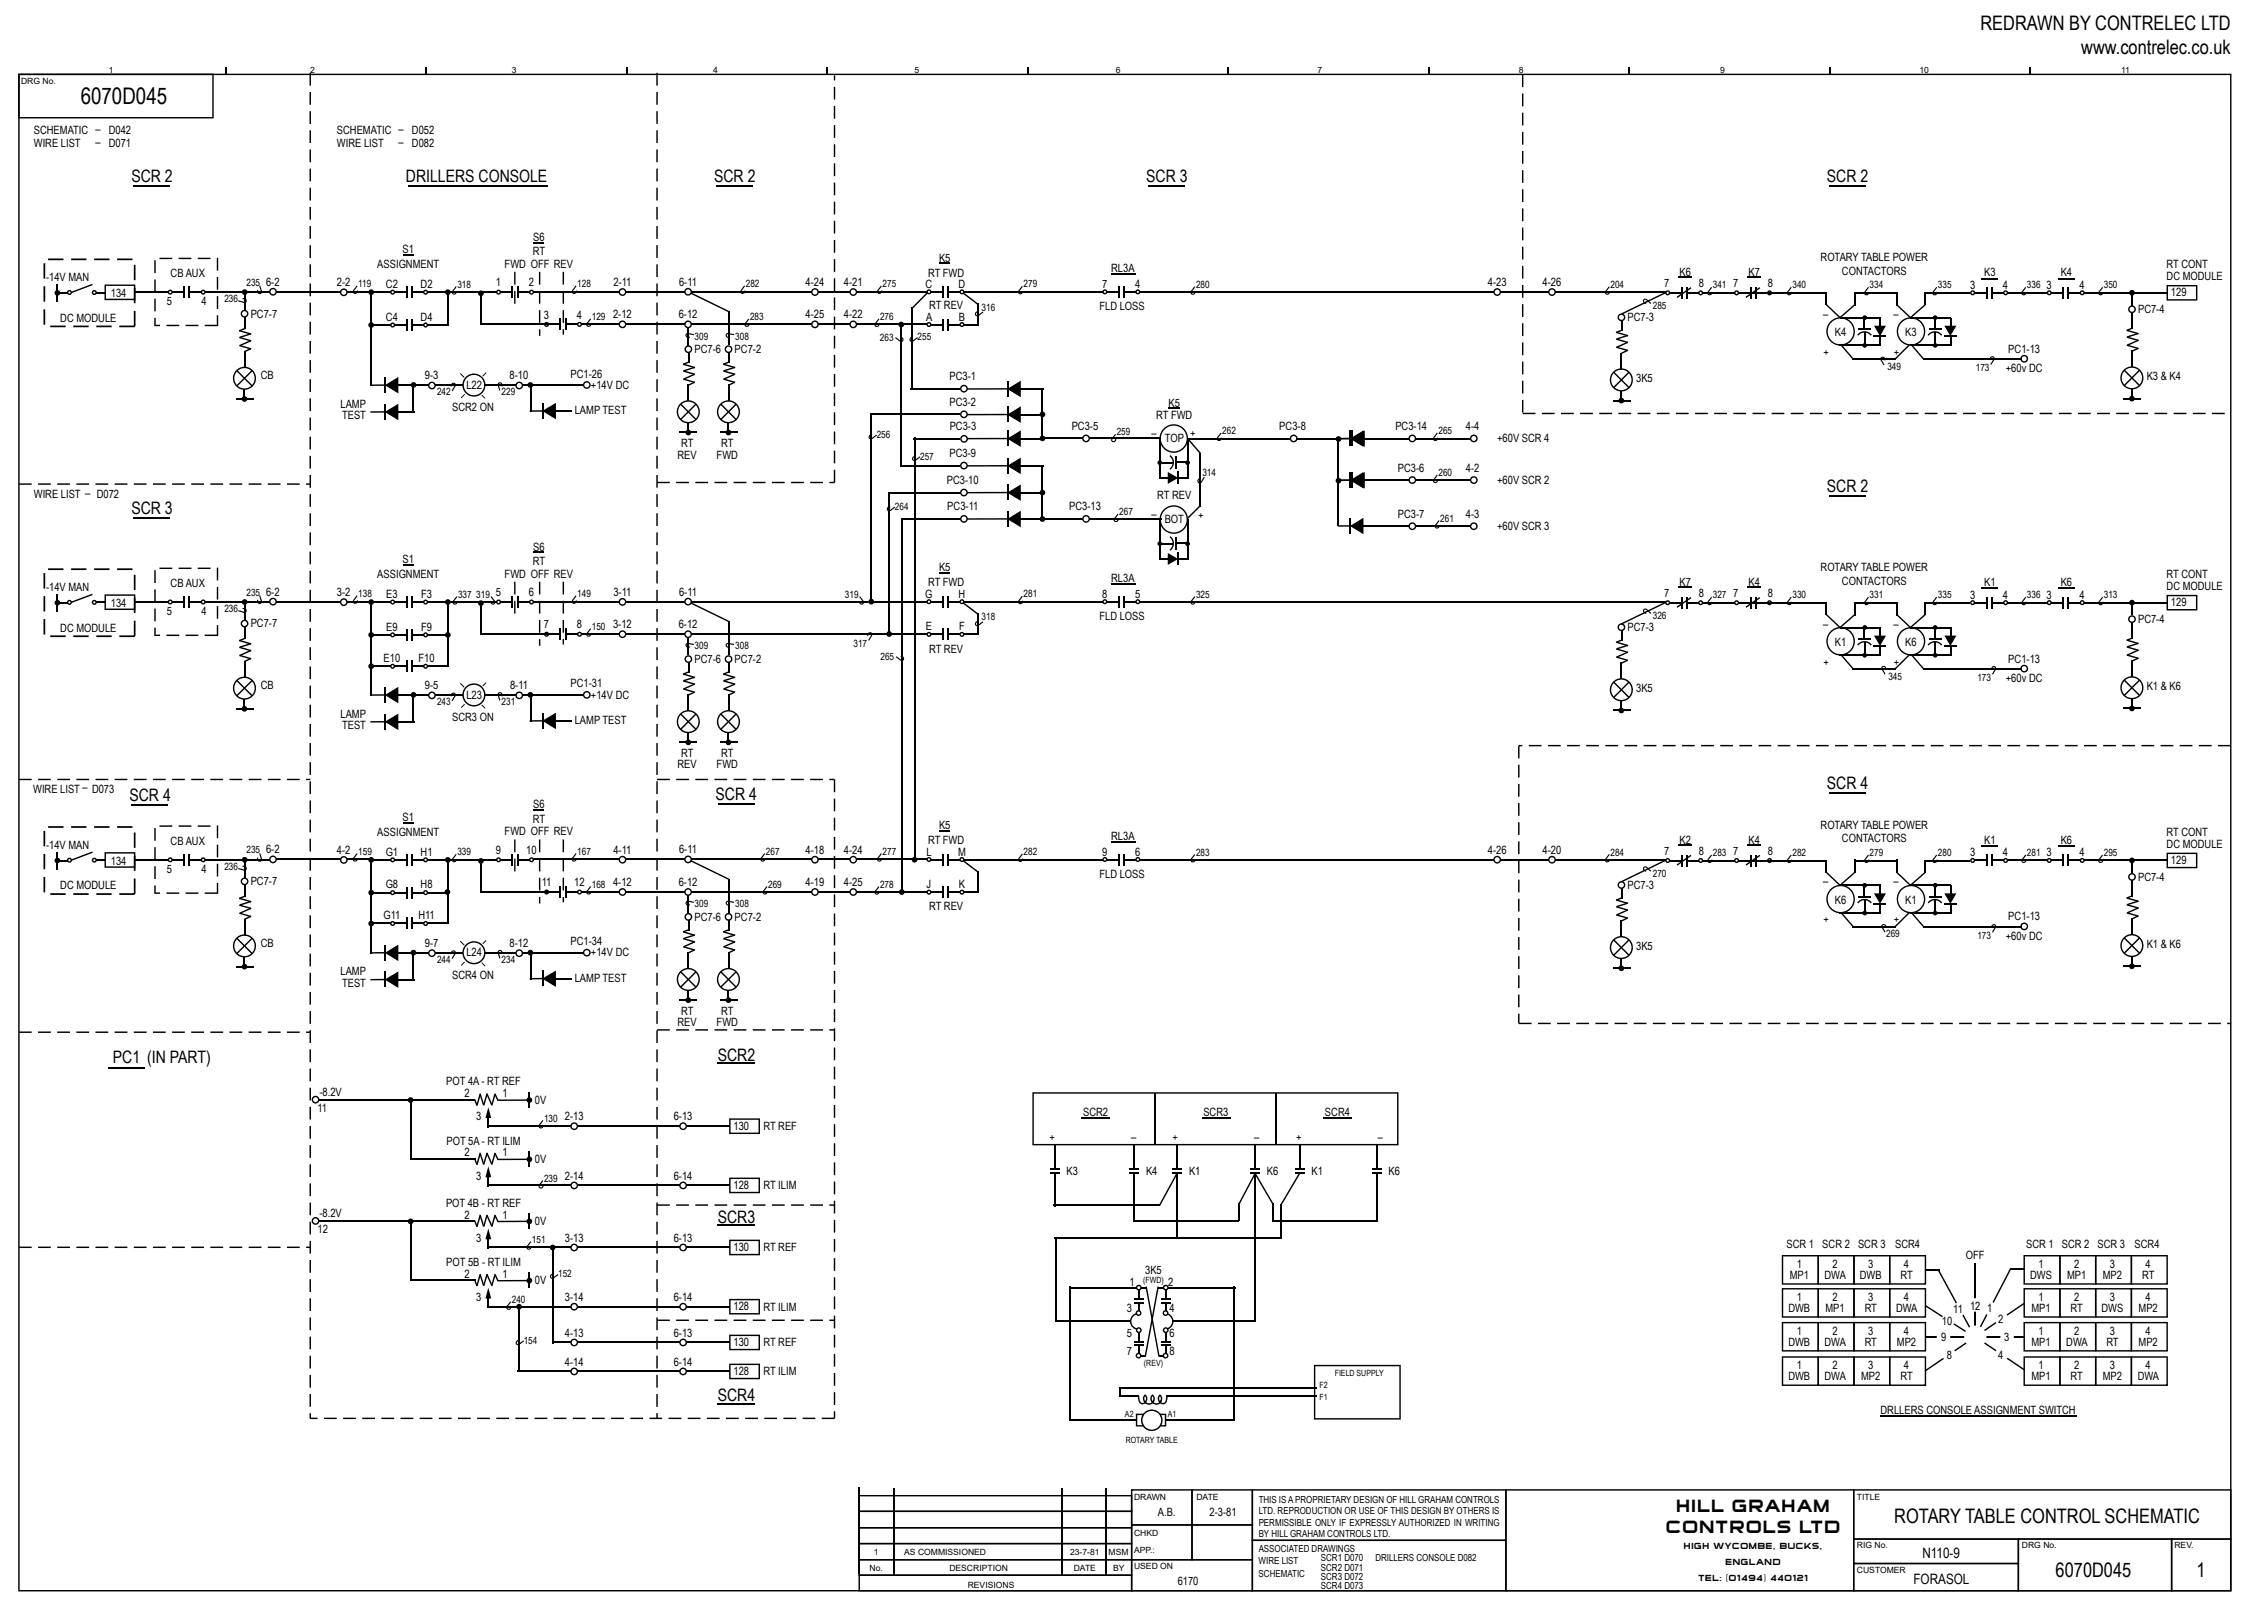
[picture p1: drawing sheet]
<svg xmlns="http://www.w3.org/2000/svg" width="393mm" height="281mm" viewBox="0 0 393 281" stroke-linecap="round" stroke-linejoin="round" font-family="sans-serif">
<defs><g id="words">
<text font-size="4" x="14.1" y="18.2">6070D045</text>
<g font-size="3.5">
<text x="346.5" y="5.3">REDRAWN BY CONTRELEC LTD</text>
<text x="364.1" y="9.5">www.contrelec.co.uk</text>
<text x="331.4" y="266.5">ROTARY TABLE CONTROL SCHEMATIC</text>
<text x="359.7" y="275.9">6070D045</text>
<text x="384.3" y="275.9">1</text>
</g>
<g font-size="3">
<text x="23" y="31.9">SCR 2</text>
<text x="71" y="31.9">DRILLERS CONSOLE</text>
<text x="124.9" y="31.9">SCR 2</text>
<text x="200.5" y="31.9">SCR 3</text>
<text x="319.7" y="31.9">SCR 2</text>
<text x="23" y="90">SCR 3</text>
<text x="319.7" y="86.1">SCR 2</text>
<text x="22.6" y="140.1">SCR 4</text>
<text x="125.2" y="139.9">SCR 4</text>
<text x="319.7" y="138.1">SCR 4</text>
<text x="125.6" y="185.6">SCR2</text>
<text x="19.8" y="186.1">PC1 (IN PART)</text>
<text x="125.6" y="214">SCR3</text>
<text x="125.6" y="245.1">SCR4</text>
<text x="291.5" y="268.2">CONTROLS LTD</text>
<text x="293.3" y="264.6">HILL GRAHAM</text>
</g>
<g font-size="2.5">
<text x="336.4" y="272.5">N110-9</text>
<text x="334.8" y="277.2">FORASOL</text>
</g>
<g font-size="2">
<text x="5.9" y="23.4">SCHEMATIC –</text>
<text x="19" y="23.4">D042</text>
<text x="59" y="23.4">SCHEMATIC –</text>
<text x="72.1" y="23.4">D052</text>
<text x="5.9" y="25.7">WIRE LIST</text>
<text x="16.7" y="25.5">–</text>
<text x="19" y="25.7">D071</text>
<text x="59" y="25.7">WIRE LIST</text>
<text x="69.7" y="25.5">–</text>
<text x="72.1" y="25.7">D082</text>
<text x="66" y="46.9">ASSIGNMENT</text>
<text x="70.4" y="44.2">S1</text>
<text x="88.3" y="46.8">FWD OFF REV</text>
<text x="93.2" y="44.6">RT</text>
<text x="93.3" y="42.1">S6</text>
<text x="164.3" y="45.8">K5</text>
<text x="194.4" y="47.6">RL3A</text>
<text x="318.5" y="45.7">ROTARY TABLE POWER</text>
<text x="379.1" y="46.9">RT CONT</text>
<text x="8.1" y="49.2">-14V MAN</text>
<text x="19.4" y="51.9">134</text>
<text x="29.2" y="53.4">5</text>
<text x="29.8" y="48.5">CB AUX</text>
<text x="35.3" y="53.4">4</text>
<text x="46.5" y="50">6-2</text>
<text x="58.9" y="50.1">2-2</text>
<text x="67.5" y="50.4">C2</text>
<text x="73.6" y="50.4">D2</text>
<text x="86.8" y="50.1">1</text>
<text x="92.5" y="50.1">2</text>
<text x="107.3" y="50">2-11</text>
<text x="118.8" y="50">6-11</text>
<text x="140.9" y="50">4-24</text>
<text x="147.6" y="50">4-21</text>
<text x="161.9" y="50.4">C</text>
<text x="162.4" y="48.4">RT FWD</text>
<text x="167.7" y="50.4">D</text>
<text x="192.9" y="50.4">7</text>
<text x="198.6" y="50.4">4</text>
<text x="260.3" y="50">4-23</text>
<text x="269.9" y="50">4-26</text>
<text x="291.2" y="50.3">7</text>
<text x="293.9" y="48.3">K6</text>
<text x="297.2" y="50.2">8</text>
<text x="303.3" y="50.3">7</text>
<text x="305.9" y="48.3">K7</text>
<text x="309.3" y="50.2">8</text>
<text x="322.3" y="48.1">CONTACTORS</text>
<text x="344.7" y="50.5">3</text>
<text x="347.2" y="48.4">K3</text>
<text x="350.5" y="50.5">4</text>
<text x="358.1" y="50.5">3</text>
<text x="360.6" y="48.4">K4</text>
<text x="363.9" y="50.5">4</text>
<text x="379.1" y="49.1">DC MODULE</text>
<text x="379.9" y="51.8">129</text>
<text x="10.5" y="56.3">DC MODULE</text>
<text x="43.9" y="55.6">PC7-7</text>
<text x="67.5" y="56.1">C4</text>
<text x="73.6" y="56.1">D4</text>
<text x="95.2" y="55.7">3</text>
<text x="100.9" y="55.7">4</text>
<text x="107.3" y="55.7">2-12</text>
<text x="118.8" y="55.7">6-12</text>
<text x="140.9" y="55.7">4-25</text>
<text x="147.6" y="55.7">4-22</text>
<text x="162" y="56.1">A</text>
<text x="162.6" y="54.1">RT REV</text>
<text x="167.8" y="56.1">B</text>
<text x="192.4" y="54.3">FLD LOSS</text>
<text x="284.8" y="56.2">PC7-3</text>
<text x="319" y="55.6">–</text>
<text x="321" y="58.8">K4</text>
<text x="331.3" y="55.6">–</text>
<text x="333.4" y="58.8">K3</text>
<text x="374.1" y="54.8">PC7-4</text>
<text x="121.5" y="61.8">PC7-6</text>
<text x="128.5" y="61.8">PC7-2</text>
<text x="319.1" y="62.3">+</text>
<text x="331.4" y="62.3">+</text>
<text x="351" y="65.1">+60v DC</text>
<text x="351.4" y="61.7">PC1-13</text>
<text x="45.6" y="66.4">CB</text>
<text x="59.6" y="71.3">LAMP</text>
<text x="74.4" y="66.4">9-3</text>
<text x="79.1" y="71.9">SCR2 ON</text>
<text x="81.6" y="68">L22</text>
<text x="89.2" y="66.4">8-10</text>
<text x="99.8" y="66.1">PC1-26</text>
<text x="103.4" y="68">+14V DC</text>
<text x="166.1" y="66.5">PC3-1</text>
<text x="166.1" y="71">PC3-2</text>
<text x="204.5" y="71.2">K5</text>
<text x="286.3" y="66.9">3K5</text>
<text x="375.6" y="66.6">K3 &amp; K4</text>
<text x="59.8" y="73.3">TEST</text>
<text x="100.6" y="72.5">LAMP TEST</text>
<text x="166.2" y="75.3">PC3-3</text>
<text x="187.5" y="75.2">PC3-5</text>
<text x="201.5" y="76.4">–</text>
<text x="202.3" y="73.4">RT FWD</text>
<text x="203.8" y="77.2">TOP</text>
<text x="208.3" y="76.4">+</text>
<text x="223.8" y="75.2">PC3-8</text>
<text x="244.1" y="75.2">PC3-14</text>
<text x="256.5" y="75.2">4-4</text>
<text x="262" y="77.2">+60V SCR 4</text>
<text x="118.5" y="80.2">REV</text>
<text x="119.2" y="78.2">RT</text>
<text x="125.4" y="80.2">FWD</text>
<text x="126.2" y="78.2">RT</text>
<text x="166.1" y="80">PC3-9</text>
<text x="244.6" y="82.5">PC3-6</text>
<text x="256.5" y="82.5">4-2</text>
<text x="5.9" y="87.2">WIRE LIST – D072</text>
<text x="165.7" y="84.7">PC3-10</text>
<text x="165.7" y="89.3">PC3-11</text>
<text x="187.1" y="89.3">PC3-13</text>
<text x="202.5" y="87.3">RT REV</text>
<text x="262" y="84.7">+60V SCR 2</text>
<text x="201.5" y="90.6">–</text>
<text x="203.8" y="91.4">BOT</text>
<text x="209.7" y="90.8">+</text>
<text x="244.6" y="90.6">PC3-7</text>
<text x="256.5" y="90.6">4-3</text>
<text x="262" y="92.7">+60V SCR 3</text>
<text x="66" y="101.1">ASSIGNMENT</text>
<text x="70.4" y="98.5">S1</text>
<text x="88.3" y="101">FWD OFF REV</text>
<text x="93.2" y="98.8">RT</text>
<text x="93.3" y="96.3">S6</text>
<text x="164.3" y="100">K5</text>
<text x="194.4" y="101.8">RL3A</text>
<text x="318.5" y="99.9">ROTARY TABLE POWER</text>
<text x="379.1" y="101.1">RT CONT</text>
<text x="8.1" y="103.4">-14V MAN</text>
<text x="19.4" y="106.1">134</text>
<text x="29.2" y="107.6">5</text>
<text x="29.8" y="102.7">CB AUX</text>
<text x="35.3" y="107.6">4</text>
<text x="46.5" y="104.2">6-2</text>
<text x="58.9" y="104.3">3-2</text>
<text x="67.6" y="104.6">E3</text>
<text x="73.7" y="104.6">F3</text>
<text x="86.8" y="104.3">5</text>
<text x="92.5" y="104.3">6</text>
<text x="107.3" y="104.2">3-11</text>
<text x="118.8" y="104.2">6-11</text>
<text x="161.9" y="104.6">G</text>
<text x="162.4" y="102.6">RT FWD</text>
<text x="167.7" y="104.6">H</text>
<text x="192.9" y="104.6">8</text>
<text x="198.6" y="104.6">5</text>
<text x="291.2" y="104.5">7</text>
<text x="293.9" y="102.5">K7</text>
<text x="297.2" y="104.4">8</text>
<text x="303.3" y="104.5">7</text>
<text x="305.9" y="102.5">K4</text>
<text x="309.3" y="104.4">8</text>
<text x="322.3" y="102.3">CONTACTORS</text>
<text x="344.7" y="104.7">3</text>
<text x="347.2" y="102.6">K1</text>
<text x="350.5" y="104.7">4</text>
<text x="358.1" y="104.7">3</text>
<text x="360.6" y="102.6">K6</text>
<text x="363.9" y="104.7">4</text>
<text x="379.1" y="103.3">DC MODULE</text>
<text x="379.9" y="106">129</text>
<text x="10.5" y="110.5">DC MODULE</text>
<text x="43.9" y="109.8">PC7-7</text>
<text x="67.6" y="110.3">E9</text>
<text x="73.7" y="110.3">F9</text>
<text x="95.2" y="109.9">7</text>
<text x="100.9" y="109.9">8</text>
<text x="107.3" y="109.9">3-12</text>
<text x="118.8" y="109.9">6-12</text>
<text x="162" y="110.3">E</text>
<text x="167.8" y="110.3">F</text>
<text x="192.4" y="108.5">FLD LOSS</text>
<text x="284.8" y="110.4">PC7-3</text>
<text x="319" y="109.8">–</text>
<text x="321" y="113">K1</text>
<text x="331.3" y="109.8">–</text>
<text x="333.4" y="113">K6</text>
<text x="374.1" y="109">PC7-4</text>
<text x="67.1" y="115.8">E10</text>
<text x="73.2" y="115.8">F10</text>
<text x="121.5" y="116">PC7-6</text>
<text x="128.5" y="116">PC7-2</text>
<text x="162.6" y="114.3">RT REV</text>
<text x="319.1" y="116.5">+</text>
<text x="331.4" y="116.5">+</text>
<text x="351" y="119.3">+60v DC</text>
<text x="351.4" y="115.9">PC1-13</text>
<text x="45.6" y="120.6">CB</text>
<text x="59.6" y="125.6">LAMP</text>
<text x="74.4" y="120.6">9-5</text>
<text x="81.6" y="122.2">L23</text>
<text x="89.2" y="120.6">8-11</text>
<text x="99.8" y="120.3">PC1-31</text>
<text x="103.4" y="122.2">+14V DC</text>
<text x="286.3" y="121.1">3K5</text>
<text x="375.6" y="120.8">K1 &amp; K6</text>
<text x="59.8" y="127.6">TEST</text>
<text x="79.1" y="126.1">SCR3 ON</text>
<text x="100.6" y="126.7">LAMP TEST</text>
<text x="118.5" y="134.4">REV</text>
<text x="119.2" y="132.4">RT</text>
<text x="125.4" y="134.4">FWD</text>
<text x="126.2" y="132.4">RT</text>
<text x="5.8" y="138.7">WIRE LIST – D073</text>
<text x="70.4" y="143.6">S1</text>
<text x="93.2" y="143.9">RT</text>
<text x="93.3" y="141.4">S6</text>
<text x="8.1" y="148.5">-14V MAN</text>
<text x="29.8" y="147.8">CB AUX</text>
<text x="46.5" y="149.3">6-2</text>
<text x="58.9" y="149.4">4-2</text>
<text x="66" y="146.2">ASSIGNMENT</text>
<text x="67.5" y="149.7">G1</text>
<text x="73.6" y="149.7">H1</text>
<text x="86.8" y="149.4">9</text>
<text x="88.3" y="146.1">FWD OFF REV</text>
<text x="92.1" y="149.4">10</text>
<text x="107.3" y="149.3">4-11</text>
<text x="118.8" y="149.3">6-11</text>
<text x="140.9" y="149.3">4-18</text>
<text x="147.6" y="149.3">4-24</text>
<text x="162.1" y="149.7">L</text>
<text x="162.4" y="147.7">RT FWD</text>
<text x="164.3" y="145.1">K5</text>
<text x="167.6" y="149.7">M</text>
<text x="192.9" y="149.7">9</text>
<text x="194.4" y="146.9">RL3A</text>
<text x="198.6" y="149.7">6</text>
<text x="260.3" y="149.3">4-26</text>
<text x="269.9" y="149.3">4-20</text>
<text x="291.2" y="149.6">7</text>
<text x="293.9" y="147.6">K2</text>
<text x="297.2" y="149.5">8</text>
<text x="303.3" y="149.6">7</text>
<text x="305.9" y="147.6">K4</text>
<text x="309.3" y="149.5">8</text>
<text x="318.5" y="145">ROTARY TABLE POWER</text>
<text x="322.3" y="147.4">CONTACTORS</text>
<text x="344.7" y="149.8">3</text>
<text x="347.2" y="147.7">K1</text>
<text x="350.5" y="149.8">4</text>
<text x="358.1" y="149.8">3</text>
<text x="360.6" y="147.7">K6</text>
<text x="363.9" y="149.8">4</text>
<text x="379.1" y="148.4">DC MODULE</text>
<text x="379.1" y="146.2">RT CONT</text>
<text x="10.5" y="155.6">DC MODULE</text>
<text x="19.4" y="151.2">134</text>
<text x="29.2" y="152.7">5</text>
<text x="35.3" y="152.7">4</text>
<text x="43.9" y="154.9">PC7-7</text>
<text x="67.5" y="155.4">G8</text>
<text x="73.6" y="155.4">H8</text>
<text x="94.8" y="155.1">11</text>
<text x="100.5" y="155.1">12</text>
<text x="107.3" y="155">4-12</text>
<text x="118.8" y="155">6-12</text>
<text x="140.9" y="155">4-19</text>
<text x="147.6" y="155">4-25</text>
<text x="162.1" y="155.4">J</text>
<text x="167.8" y="155.4">K</text>
<text x="192.4" y="153.6">FLD LOSS</text>
<text x="284.8" y="155.5">PC7-3</text>
<text x="319" y="154.9">–</text>
<text x="331.3" y="154.9">–</text>
<text x="374.1" y="154.1">PC7-4</text>
<text x="379.9" y="151.1">129</text>
<text x="67.1" y="160.8">G11</text>
<text x="73.2" y="160.8">H11</text>
<text x="121.5" y="161.1">PC7-6</text>
<text x="128.5" y="161.1">PC7-2</text>
<text x="162.6" y="159.2">RT REV</text>
<text x="319.1" y="161.6">+</text>
<text x="321" y="158.1">K6</text>
<text x="331.4" y="161.6">+</text>
<text x="333.4" y="158.1">K1</text>
<text x="351.4" y="161">PC1-13</text>
<text x="45.6" y="165.7">CB</text>
<text x="74.4" y="165.7">9-7</text>
<text x="81.6" y="167.3">L24</text>
<text x="89.2" y="165.7">8-12</text>
<text x="99.8" y="165.4">PC1-34</text>
<text x="103.4" y="167.3">+14V DC</text>
<text x="286.3" y="166.2">3K5</text>
<text x="351" y="164.4">+60v DC</text>
<text x="375.6" y="165.9">K1 &amp; K6</text>
<text x="59.6" y="170.7">LAMP</text>
<text x="59.8" y="172.7">TEST</text>
<text x="79.1" y="171.2">SCR4 ON</text>
<text x="100.6" y="171.8">LAMP TEST</text>
<text x="118.5" y="179.5">REV</text>
<text x="119.2" y="177.5">RT</text>
<text x="125.4" y="179.5">FWD</text>
<text x="126.2" y="177.5">RT</text>
<text x="55.9" y="191.7">-8.2V</text>
<text x="78.1" y="189.9">POT 4A - RT REF</text>
<text x="81.3" y="192">2</text>
<text x="87.9" y="192">1</text>
<text x="55.5" y="194.6">11</text>
<text x="83.3" y="196">3</text>
<text x="93.6" y="193.1">0V</text>
<text x="98.8" y="196">2-13</text>
<text x="117.9" y="196">6-13</text>
<text x="128.4" y="197.6">130</text>
<text x="133.6" y="197.7">RT REF</text>
<text x="189.5" y="195.3">SCR2</text>
<text x="210.5" y="195.3">SCR3</text>
<text x="231.8" y="195.3">SCR4</text>
<text x="78.1" y="200.3">POT 5A - RT ILIM</text>
<text x="81.3" y="202.3">2</text>
<text x="87.9" y="202.3">1</text>
<text x="93.6" y="203.4">0V</text>
<text x="183.6" y="199.6">+</text>
<text x="197.9" y="199.6">–</text>
<text x="205.2" y="199.6">+</text>
<text x="219.4" y="199.6">–</text>
<text x="226.8" y="199.6">+</text>
<text x="241.1" y="199.6">–</text>
<text x="83.3" y="206.4">3</text>
<text x="98.8" y="206.4">2-14</text>
<text x="117.9" y="206.4">6-14</text>
<text x="128.4" y="208">128</text>
<text x="133.6" y="208.1">RT ILIM</text>
<text x="186.6" y="205.6">K3</text>
<text x="200.5" y="205.6">K4</text>
<text x="208" y="205.6">K1</text>
<text x="221.7" y="205.6">K6</text>
<text x="229.5" y="205.6">K1</text>
<text x="243" y="205.6">K6</text>
<text x="55.5" y="215.8">12</text>
<text x="55.9" y="212.9">-8.2V</text>
<text x="78" y="211.1">POT 4B - RT REF</text>
<text x="81.3" y="213.2">2</text>
<text x="87.9" y="213.2">1</text>
<text x="93.6" y="214.3">0V</text>
<text x="78.1" y="221.5">POT 5B - RT ILIM</text>
<text x="83.3" y="217.2">3</text>
<text x="98.8" y="217.2">3-13</text>
<text x="117.9" y="217.2">6-13</text>
<text x="128.4" y="218.8">130</text>
<text x="133.6" y="218.9">RT REF</text>
<text x="312.6" y="218.4">SCR 1</text>
<text x="314.4" y="221.8">1</text>
<text x="318.8" y="218.4">SCR 2</text>
<text x="320.6" y="221.8">2</text>
<text x="325.1" y="218.4">SCR 3</text>
<text x="326.9" y="221.8">3</text>
<text x="331.6" y="218.4">SCR4</text>
<text x="333.1" y="221.8">4</text>
<text x="344" y="220.3">OFF</text>
<text x="354.5" y="218.4">SCR 1</text>
<text x="356.7" y="221.8">1</text>
<text x="360.7" y="218.4">SCR 2</text>
<text x="362.9" y="221.8">2</text>
<text x="367" y="218.4">SCR 3</text>
<text x="369.2" y="221.8">3</text>
<text x="373.5" y="218.4">SCR4</text>
<text x="375.4" y="221.8">4</text>
<text x="81.3" y="223.5">2</text>
<text x="83.3" y="227.6">3</text>
<text x="87.9" y="223.5">1</text>
<text x="93.6" y="224.6">0V</text>
<text x="98.8" y="227.6">3-14</text>
<text x="117.9" y="227.6">6-14</text>
<text x="197.7" y="224.9">1</text>
<text x="200.4" y="222.9">3K5</text>
<text x="204.4" y="224.9">2</text>
<text x="313.1" y="223.8">MP1</text>
<text x="314.4" y="227.6">1</text>
<text x="319.2" y="223.8">DWA</text>
<text x="320.6" y="227.6">2</text>
<text x="325.4" y="223.8">DWB</text>
<text x="326.9" y="227.6">3</text>
<text x="332.5" y="223.8">RT</text>
<text x="333.1" y="227.6">4</text>
<text x="355.2" y="223.8">DWS</text>
<text x="356.7" y="227.6">1</text>
<text x="361.7" y="223.8">MP1</text>
<text x="362.9" y="227.6">2</text>
<text x="367.9" y="223.8">MP2</text>
<text x="369.2" y="227.6">3</text>
<text x="374.8" y="223.8">RT</text>
<text x="375.4" y="227.6">4</text>
<text x="98.8" y="233.8">4-13</text>
<text x="117.9" y="233.8">6-13</text>
<text x="128.4" y="229.2">128</text>
<text x="133.6" y="229.3">RT ILIM</text>
<text x="197.1" y="229.6">3</text>
<text x="197.2" y="234">5</text>
<text x="204.6" y="229.6">4</text>
<text x="204.6" y="234">6</text>
<text x="312.9" y="229.6">DWB</text>
<text x="314.4" y="233.5">1</text>
<text x="319.4" y="229.6">MP1</text>
<text x="320.6" y="233.5">2</text>
<text x="326.3" y="229.6">RT</text>
<text x="326.9" y="233.5">3</text>
<text x="331.7" y="229.6">DWA</text>
<text x="333.1" y="233.5">4</text>
<text x="339.8" y="231.8">10</text>
<text x="341.8" y="229.7">11</text>
<text x="344.7" y="229.1">12</text>
<text x="347.7" y="229.6">1</text>
<text x="349.6" y="231.4">2</text>
<text x="355.4" y="229.6">MP1</text>
<text x="356.7" y="233.5">1</text>
<text x="362.3" y="229.6">RT</text>
<text x="362.9" y="233.5">2</text>
<text x="367.7" y="229.6">DWS</text>
<text x="369.2" y="233.5">3</text>
<text x="374.2" y="229.6">MP2</text>
<text x="375.4" y="233.5">4</text>
<text x="98.8" y="238.9">4-14</text>
<text x="117.9" y="238.9">6-14</text>
<text x="128.4" y="235.5">130</text>
<text x="133.6" y="235.5">RT REF</text>
<text x="197.1" y="237">7</text>
<text x="204.6" y="237">8</text>
<text x="312.9" y="235.5">DWB</text>
<text x="314.4" y="239.5">1</text>
<text x="319.2" y="235.5">DWA</text>
<text x="320.6" y="239.5">2</text>
<text x="326.3" y="235.5">RT</text>
<text x="326.9" y="239.5">3</text>
<text x="331.9" y="235.5">MP2</text>
<text x="333.1" y="239.5">4</text>
<text x="339.6" y="234.6">9</text>
<text x="340.6" y="237.7">8</text>
<text x="349.6" y="237.7">4</text>
<text x="350.6" y="234.6">3</text>
<text x="355.4" y="235.5">MP1</text>
<text x="356.7" y="239.5">1</text>
<text x="361.5" y="235.5">DWA</text>
<text x="362.9" y="239.5">2</text>
<text x="368.5" y="235.5">RT</text>
<text x="369.2" y="239.5">3</text>
<text x="374.2" y="235.5">MP2</text>
<text x="375.4" y="239.5">4</text>
<text x="128.4" y="240.5">128</text>
<text x="133.6" y="240.6">RT ILIM</text>
<text x="312.9" y="241.5">DWB</text>
<text x="319.2" y="241.5">DWA</text>
<text x="325.6" y="241.5">MP2</text>
<text x="332.5" y="241.5">RT</text>
<text x="355.4" y="241.5">MP1</text>
<text x="362.3" y="241.5">RT</text>
<text x="367.9" y="241.5">MP2</text>
<text x="374" y="241.5">DWA</text>
<text x="329" y="247.4">DRLLERS CONSOLE ASSIGNMENT SWITCH</text>
<text x="202.6" y="265.2">A.B.</text>
<text x="211.6" y="265.2">2-3-81</text>
<text x="206.1" y="277.4">6170</text>
</g>
<g font-size="1.7">
<text x="39.3" y="52.9">236</text>
<text x="43.1" y="50">235</text>
<text x="62.7" y="50.2">119</text>
<text x="80" y="50.3">318</text>
<text x="101" y="50.2">128</text>
<text x="130.5" y="50.2">282</text>
<text x="154.4" y="50.2">275</text>
<text x="179.1" y="50.3">279</text>
<text x="209.3" y="50.4">280</text>
<text x="281.8" y="50.4">204</text>
<text x="299.7" y="50.5">341</text>
<text x="313.6" y="50.5">340</text>
<text x="327.1" y="50.5">334</text>
<text x="339.1" y="50.5">335</text>
<text x="354.6" y="50.5">336</text>
<text x="368.1" y="50.5">350</text>
<text x="103.5" y="56">129</text>
<text x="121.5" y="59.4">309</text>
<text x="128.6" y="59.4">308</text>
<text x="131.2" y="56">283</text>
<text x="154" y="59.6">263</text>
<text x="154" y="56">276</text>
<text x="160.5" y="59.6">255</text>
<text x="171.7" y="54.3">316</text>
<text x="289.2" y="54.1">285</text>
<text x="330.2" y="64.8">349</text>
<text x="345.7" y="65">173</text>
<text x="76.5" y="69.2">242</text>
<text x="87.8" y="69.2">229</text>
<text x="153.4" y="76.6">256</text>
<text x="195.4" y="76.2">259</text>
<text x="213.9" y="76">262</text>
<text x="251.7" y="76">265</text>
<text x="161" y="80.4">257</text>
<text x="210.4" y="83.2">314</text>
<text x="251.7" y="83.3">260</text>
<text x="156.6" y="89.2">264</text>
<text x="195.8" y="90.1">267</text>
<text x="252" y="91.3">261</text>
<text x="39.3" y="107.1">236</text>
<text x="43.1" y="104.2">235</text>
<text x="62.7" y="104.4">138</text>
<text x="80.1" y="104.6">337</text>
<text x="83.3" y="104.6">319</text>
<text x="101" y="104.4">149</text>
<text x="147.8" y="104.6">319</text>
<text x="179.1" y="104.5">281</text>
<text x="209.3" y="104.6">325</text>
<text x="299.7" y="104.7">327</text>
<text x="313.6" y="104.7">330</text>
<text x="327.1" y="104.7">331</text>
<text x="339.1" y="104.7">335</text>
<text x="354.6" y="104.7">336</text>
<text x="368.1" y="104.7">313</text>
<text x="103.5" y="110.2">150</text>
<text x="121.5" y="113.6">309</text>
<text x="128.6" y="113.6">308</text>
<text x="149.3" y="113.2">317</text>
<text x="171.7" y="108.5">318</text>
<text x="289.2" y="108.3">326</text>
<text x="154.1" y="115.4">265</text>
<text x="330.4" y="118.9">345</text>
<text x="346" y="119.2">173</text>
<text x="76.5" y="123.4">243</text>
<text x="87.8" y="123.4">231</text>
<text x="43.1" y="149.3">235</text>
<text x="62.7" y="149.5">159</text>
<text x="80" y="149.7">339</text>
<text x="101" y="149.5">167</text>
<text x="134" y="149.5">267</text>
<text x="154.4" y="149.5">277</text>
<text x="179.1" y="149.6">282</text>
<text x="209.3" y="149.7">283</text>
<text x="281.8" y="149.7">284</text>
<text x="299.7" y="149.8">283</text>
<text x="313.6" y="149.8">282</text>
<text x="327.1" y="149.8">279</text>
<text x="339.1" y="149.8">280</text>
<text x="354.6" y="149.8">281</text>
<text x="368.1" y="149.8">295</text>
<text x="39.3" y="152.2">236</text>
<text x="103.5" y="155.3">168</text>
<text x="134.4" y="155.3">269</text>
<text x="154" y="155.3">278</text>
<text x="289.2" y="153.4">270</text>
<text x="121.5" y="158.7">309</text>
<text x="128.6" y="158.7">308</text>
<text x="330" y="163.9">269</text>
<text x="346" y="164.3">173</text>
<text x="76.5" y="168.5">244</text>
<text x="87.8" y="168.5">234</text>
<text x="95.2" y="196.2">130</text>
<text x="95.2" y="206.7">239</text>
<text x="93.1" y="217.4">151</text>
<text x="89.6" y="228">240</text>
<text x="97.7" y="223.5">152</text>
<text x="91.6" y="235.1">154</text>
<text x="220.2" y="262.9">THIS IS A PROPRIETARY DESIGN OF HILL GRAHAM CONTROLS</text>
<text x="220.2" y="264.9">LTD. REPRODUCTION OR USE OF THIS DESIGN BY OTHERS IS</text>
<text x="220.2" y="266.9">PERMISSIBLE ONLY IF EXPRESSLY AUTHORIZED IN WRITING</text>
<text x="220.2" y="268.9">BY HILL GRAHAM CONTROLS LTD.</text>
<text x="220.2" y="273.7">WIRE LIST</text>
<text x="220.2" y="275.9">SCHEMATIC</text>
<text x="220.2" y="271.5">ASSOCIATED DRAWINGS</text>
<text x="231.1" y="273.2">SCR1 D070</text>
<text x="231.1" y="274.8">SCR2 D071</text>
<text x="240.6" y="273.2">DRILLERS CONSOLE D082</text>
<text x="231.1" y="276.4">SCR3 D072</text>
<text x="231.1" y="278">SCR4 D073</text>
</g>
<g font-size="1.5">
<text x="3.7" y="14.6">DRG No.</text>
<text x="19" y="12.7">1</text>
<text x="54.3" y="12.7">2</text>
<text x="89.5" y="12.7">3</text>
<text x="124.8" y="12.7">4</text>
<text x="160" y="12.7">5</text>
<text x="195.3" y="12.7">6</text>
<text x="230.5" y="12.7">7</text>
<text x="265.7" y="12.7">8</text>
<text x="301" y="12.7">9</text>
<text x="335.8" y="12.7">10</text>
<text x="371.1" y="12.7">11</text>
<text x="200" y="224.4">(FWD)</text>
<text x="200.1" y="238.9">(REV)</text>
<text x="230.9" y="245">F1</text>
<text x="230.9" y="242.8">F2</text>
<text x="233.5" y="240.8">FIELD SUPPLY</text>
<text x="196.8" y="248">A2</text>
<text x="204.3" y="248">A1</text>
<text x="197" y="252.5">ROTARY TABLE</text>
<text x="198.4" y="262.4">DRAWN</text>
<text x="209.3" y="262.4">DATE</text>
<text x="324.9" y="262.5">TITLE</text>
<text x="198.4" y="268.7">CHKD</text>
<text x="152.1" y="274.9">No.</text>
<text x="152.9" y="272">1</text>
<text x="158.2" y="272">AS COMMISSIONED</text>
<text x="166.1" y="274.9">DESCRIPTION</text>
<text x="187.2" y="272">23-7-81</text>
<text x="187.9" y="274.9">DATE</text>
<text x="194" y="272">MSM</text>
<text x="194.7" y="274.9">BY</text>
<text x="198.4" y="274.4">USED ON</text>
<text x="198.4" y="271.7">APP.:</text>
<text x="294.6" y="271">HIGH WYCOMBE, BUCKS,</text>
<text x="301.9" y="273.8">ENGLAND</text>
<text x="324.9" y="270.8">RIG No.</text>
<text x="324.9" y="275.2">CUSTOMER</text>
<text x="353.8" y="270.8">DRG No.</text>
<text x="380.5" y="270.8">REV.</text>
<text x="169.3" y="277.7">REVISIONS</text>
<text x="297.2" y="276.6">TEL: (01494) 440121</text>
</g>
</g></defs>
<g fill="#000">
<path d="M39.3 11.8h.3v1.2h-.3zM74.4 11.8h.3v1.2h-.3zM109.5 11.8h.3v1.2h-.3zM144.6 11.8h.2v1.2h-.2zM179.7 11.8h.2v1.2h-.2zM214.8 11.8h.2v1.2h-.2zM249.8 11.8h.3v1.2h-.3zM284.9 11.8h.3v1.2h-.3zM320 11.8h.2v1.2h-.2zM355.1 11.8h.2v1.2h-.2zM3.2 12.9h34.2v7.7h-.1v-.1v.1h-.2v-7.5h-33.7v7.4h33.9l.1 .2h-34.2zM41.7 52.5l.1 .1a1.05 1.05 0 0 0 1.2 0l-.1-.2h-.5v-.2a.48 .48 0 0 1 .7 .1 .48 .48 0 0 1-.1 .6 .48 .48 0 0 1-.6 0l-.7-.2z"/>
<path d="M41.9 58.9l2.1 .6-.1 .3-2.1-.6zM41.9 57.7l2.1 .6-.1 .3-2-.6zM41.9 58.9l1.9-.6 .1 .2-1.9 .6zM41.8 57.8l1.1-.5 .1 .3-1.1 .4zM41.9 60.3l2.1 .6-.1 .3-2.1-.6zM41.9 60.3l2-.8 .1 .2-2 .9zM42.7 61.4l1.1-.5 .1 .2-1.1 .6zM41.3 64.7a2.02 2.02 0 0 1 2.2-.4 2.02 2.02 0 0 1 1.3 1.9h-.3a1.78 1.78 0 0 0-2.5-1.6 1.78 1.78 0 0 0-.3 3 1.78 1.78 0 0 0 2.8-1.1v-.3h.3a2.03 2.03 0 0 1-2.8 1.9 2.03 2.03 0 0 1-.7-3.4zM150.2 275.5h47.9v2.9h-47.9v-2.8h.1v.1v-.1h.2v2.6h47.4v-2.5h-47.6zM150.2 272.8h47.9v2.9h-47.9v-2.8h.1v.1v-.1h.2v2.6h47.4v-2.5h-47.6zM150.2 269.9h47.9v3.1h-47.9v-2.9h.1v.1v-.1h.2v2.7h47.4v-2.6h-47.6zM150.2 267.2h47.9v3h-47.9v-2.9h.1v.1v-.1h.2v2.6h47.4v-2.5h-47.6z"/>
<path d="M150.2 264.3h47.9v3.1h-47.9v-3h.1v.1v-.1h.2v2.8h47.4v-2.7h-47.6zM150.2 261.6h47.9v2.9h-47.9v-2.8h.1v.1v-.1h.2v2.6h47.4v-2.5h-47.6zM197.9 272.8h21.3v5.6h-21.3v-5.5h.1v.1v-.1h.1v5.3h20.9v-5.2h-21zM197.9 260.5h10.8v6.4h-10.8v-6.2h.1v.1v-.1h.1v6h10.3v-5.9h-10.4zM197.9 266.7h10.8v6.3h-10.8v-6.2h.1v.1v-.1h.1v6h10.3v-5.9h-10.4zM208.4 266.7h10.8v6.3h-10.8v-6.2h.2v.1v-.1h.1v6h10.3v-5.9h-10.4zM208.4 260.5h10.8v6.4h-10.8v-6.2h.2v.1v-.1h.1v6h10.3v-5.9h-10.4zM219 269.4h44.6v9h-44.6v-8.9h.1v.1v-.1h.1v8.7h44.2v-8.6h-44.3zM219 260.5h44.6v9.1h-44.6v-8.9h.1v.1v-.1h.1v8.7h44.2v-8.6h-44.3zM263.4 260.5h61.1v17.9h-61.1v-17.7h.1v.1v-.1h.1v17.5h60.6v-17.4h-60.7zM324.2 273.4h29.1v5h-29.1v-4.9h.1v.2v-.2h.2v4.7h28.5v-4.5h-28.7zM324.2 269.1h29.1v4.6h-29.1v-4.4h.1v.1v-.1h.2v4.1h28.5v-4h-28.7z"/>
<path d="M353 269.1h27.1v9.3h-27.1v-9.1h.1v.1v-.1h.2v8.9h26.5v-8.8h-26.7zM379.8 269.1h10.6v9.3h-10.6v-9.1h.2v.1v-.1h.1v8.9h10.1v-8.8h-10.2zM3.2 12.9h387.2v265.4h-.1v-.1v.1h-.1v-265.2h-386.8v265.1h386.9l.1 .2h-387.2zM324.2 260.5h66.1v.2h-.1h.1v.1h-65.8v8.3h65.7v-8.4l.2-.2v8.9h-66.2z"/>
</g>
<path d="M42.9 55.1v2.4M42.8 61.5v2.8M150.3 260.3v15.1M156.5 260.4v15.2M185.9 260.4v15.2M193.5 260.4v15.2" fill="none" stroke="#000" stroke-width=".25"/>
<circle cx="42.8" cy="54.9" r=".56" fill="#fff"/>
<g fill="#000">
<path d="M41.5 64.7l2.7 2.7-.2 .2-2.7-2.7zM41.3 67.4l2.7-2.7 .2 .2-2.7 2.7zM42.6 68.1h.3v1.7h-.3zM119.6 64.8l2 .6v.2l-2.1-.6zM119.6 66.2l2 .6v.2l-2.1-.6zM119.6 63.6l2 .6v.2l-2.1-.6zM119.6 64.8l1.9-.6 .1 .2-1.9 .6zM119.6 66.2l1.9-.8 .1 .2-1.9 .8zM120.3 67.3l1.2-.5 .1 .2-1.2 .5zM119.5 63.6l1-.4 .1 .2-1.1 .5zM119 70.6a2.02 2.02 0 0 1 2.2-.4 2.02 2.02 0 0 1 1.3 1.8h-.3a1.78 1.78 0 0 0-2.6-1.5 1.78 1.78 0 0 0-.3 3 1.78 1.78 0 0 0 2.9-1.1v-.4h.3a2.03 2.03 0 0 1-2.8 1.9 2.03 2.03 0 0 1-.7-3.3z"/>
<path d="M42.1 54.9a.7 .7 0 0 0 1.4 0 .7 .7 0 0 0-1.4 0zM42.4 54.9a.43 .43 0 0 1 .8 0 .43 .43 0 0 1-.8 0z"/>
<circle cx="42.8" cy="51.1" r=".5"/>
<circle cx="42.8" cy="69.8" r=".5"/>
</g>
<path d="M42.8 51v3.2M41.3 69.8h3M120.4 67.3v2.8M120.5 61.3v2.1" fill="none" stroke="#000" stroke-width=".25"/>
<circle cx="120.4" cy="61.1" r=".56" fill="#fff"/>
<g fill="#000">
<path d="M120.1 58.4l.3-.1 1 .1v.2h-.1a1.11 1.11 0 0 0-1.2 0l.2 .3h.4v.2a.49 .49 0 0 1-.6-.1 .49 .49 0 0 1 0-.6zM127.1 58.4l.3-.1 1.1 .1-.1 .2h-.1a1.11 1.11 0 0 0-1.1 0l.1 .3h.4l.1 .2a.49 .49 0 0 1-.7-.1 .49 .49 0 0 1 0-.6zM287.6 52.4a.8 .8 0 0 1 1 .4l.3 .2-.1 .2-.8-.7h-.3v.3l.4 .2-.1 .2a.53 .53 0 0 1-.4-.8zM119.2 70.6l2.7 2.7-.2 .2-2.7-2.7zM119 73.3l2.7-2.7 .2 .2-2.7 2.7zM120.3 73.9h.3v1.8h-.3zM126.6 64.8l2.1 .6-.1 .2-2.1-.6zM126.6 66.2l2.1 .6-.1 .2-2.1-.6zM126.6 63.6l2.1 .6-.1 .2-2.1-.6zM126.6 64.8l1.9-.6 .1 .2-1.9 .6zM126.6 66.2l1.9-.8 .1 .2-1.9 .8zM127.4 67.3l1.1-.5 .1 .2-1.1 .5z"/>
<path d="M126.5 63.6l1-.4 .1 .2-1 .5zM126 70.6a2.02 2.02 0 0 1 2.2-.4 2.02 2.02 0 0 1 1.3 1.8h-.3a1.78 1.78 0 0 0-2.5-1.5 1.78 1.78 0 0 0-.3 3 1.78 1.78 0 0 0 2.8-1.1v-.4h.3a2.03 2.03 0 0 1-2.8 1.9 2.03 2.03 0 0 1-.7-3.3z"/>
<path d="M119.8 61.1a.68 .68 0 0 0 1.3 0 .68 .68 0 0 0-1.3 0zM120 61.1a.45 .45 0 0 1 .9 0 .45 .45 0 0 1-.9 0z"/>
<circle cx="120.4" cy="75.7" r=".5"/>
</g>
<path d="M120.4 56.8v3.6M118.9 75.7h3.1M127.5 67.3v2.8M127.5 61.3v2.1" fill="none" stroke="#000" stroke-width=".25"/>
<circle cx="127.5" cy="61.1" r=".56" fill="#fff"/>
<g fill="#000">
<path d="M120.4 50.9l7.1 3.5-.1 .2-7.1-3.4zM372.1 58.9l2.1 .5-.1 .3-2-.6zM372.2 57.7l2 .6v.2l-2.1-.6zM372.2 58.8l1.9-.6v.3l-1.9 .6zM372 57.7l1.1-.4 .1 .2-1.1 .4zM126.2 70.6l2.7 2.7-.2 .2-2.7-2.7zM126 73.3l2.7-2.7 .2 .2-2.7 2.7zM127.3 73.9h.3v1.8h-.3zM372.1 60.3l2.1 .6-.1 .2-2-.6zM372.2 60.3l1.9-.9 .1 .2-1.9 .9zM372.9 61.4l1.2-.6 .1 .3-1.2 .5zM371.6 64.7a2.02 2.02 0 0 1 2.2-.5 2.02 2.02 0 0 1 1.2 1.9h-.2a1.78 1.78 0 0 0-2.6-1.6 1.78 1.78 0 0 0-.3 3 1.78 1.78 0 0 0 2.8-1l.1-.4h.2a2.03 2.03 0 0 1-2.8 1.9 2.03 2.03 0 0 1-.6-3.3z"/>
<path d="M126.8 61.1a.7 .7 0 0 0 1.4 0 .7 .7 0 0 0-1.4 0zM127 61.1a.45 .45 0 0 1 .9 0 .45 .45 0 0 1-.9 0z"/>
<circle cx="127.5" cy="75.7" r=".5"/>
</g>
<path d="M127.5 54.5v5.9M373.1 54.3v3.2M126 75.7h3M373 61.4v2.8" fill="none" stroke="#000" stroke-width=".25"/>
<circle cx="373" cy="54.1" r=".56" fill="#fff"/>
<g fill="#000">
<path d="M282.8 59.2l2.1 .6-.1 .2-2.1-.6zM282.8 58l2.1 .6-.1 .3-2-.6zM282.8 59.2l1.9-.6 .1 .2-1.9 .6zM282.7 58.1l1.1-.5 .1 .3-1.1 .4zM282.8 60.6l2.1 .6-.1 .3-2.1-.6zM282.8 60.6l2-.8 .1 .2-2 .9zM283.6 61.7l1.1-.5 .1 .2-1.1 .6zM282.2 65a2.02 2.02 0 0 1 2.3-.4 2.02 2.02 0 0 1 1.2 1.9h-.2a1.78 1.78 0 0 0-2.6-1.6 1.78 1.78 0 0 0-.3 3 1.78 1.78 0 0 0 2.8-1.1l.1-.3h.2a2.03 2.03 0 0 1-2.8 1.8 2.03 2.03 0 0 1-.7-3.3zM371.8 64.7l2.6 2.7-.1 .1-2.7-2.6zM371.6 67.4l2.7-2.7 .1 .2-2.6 2.6zM372.9 68h.2v1.7h-.2z"/>
<path d="M372.3 54.1a.7 .7 0 0 0 1.4 0 .7 .7 0 0 0-1.4 0zM372.6 54.1a.45 .45 0 0 1 .9 0 .45 .45 0 0 1-.9 0z"/>
<circle cx="373" cy="69.7" r=".5"/>
</g>
<path d="M283.8 55.7v2.1M283.7 61.8v2.8M371.5 69.7h3.1" fill="none" stroke="#000" stroke-width=".25"/>
<circle cx="283.7" cy="55.5" r=".56" fill="#fff"/>
<g fill="#000">
<path d="M283.6 54.8l7.8-3.7 .1 .2-7.8 3.8zM367.8 50.2l.2 .1-.7 .9 .1 .2 .3 .1 .2-.4h.2a.48 .48 0 0 1-.4 .6 .48 .48 0 0 1-.6-.3 .48 .48 0 0 1 .3-.6zM282.2 65.2l.2-.2 2.7 2.7-.2 .2zM282.2 67.7l2.7-2.7 .2 .2-2.7 2.7zM283.6 68.4h.2v1.7h-.2zM41.7 151.9h.1a1.05 1.05 0 0 0 1.2 0l-.1-.2h-.5v-.2a.48 .48 0 0 1 .7 .1 .48 .48 0 0 1-.1 .6 .48 .48 0 0 1-.6 0l-.7-.2zM41.9 158.2l2.1 .6-.1 .3-2.1-.6zM41.9 159.6l2.1 .6-.1 .3-2.1-.6zM41.9 157l2.1 .6-.1 .3-2-.6zM41.9 158.2l1.9-.6 .1 .2-1.9 .6zM41.9 159.6l2-.8 .1 .2-2 .9zM41.8 157.1l1.1-.4 .1 .2-1.1 .4z"/>
<path d="M42.7 160.7l1.1-.5 .1 .2-1.1 .6zM41.3 164.1a2.02 2.02 0 0 1 2.2-.5 2.02 2.02 0 0 1 1.3 1.9h-.3a1.78 1.78 0 0 0-2.5-1.6 1.78 1.78 0 0 0-.3 3 1.78 1.78 0 0 0 2.8-1v-.4h.3a2.03 2.03 0 0 1-2.8 1.9 2.03 2.03 0 0 1-.7-3.3z"/>
<path d="M283 55.5a.7 .7 0 0 0 1.4 0 .7 .7 0 0 0-1.4 0zM283.3 55.5a.43 .43 0 0 1 .8 0 .43 .43 0 0 1-.8 0z"/>
<circle cx="373" cy="51.2" r=".5"/>
<circle cx="283.7" cy="70.1" r=".5"/>
</g>
<path d="M373 51.2v2.2M282.2 70.1h3M42.9 154.4v2.4M42.8 160.8v2.8" fill="none" stroke="#000" stroke-width=".25"/>
<circle cx="42.8" cy="154.2" r=".56" fill="#fff"/>
<g fill="#000">
<path d="M41.5 164.1l2.7 2.6-.2 .2-2.7-2.7zM41.3 166.7l2.7-2.6 .2 .1-2.7 2.7zM42.6 167.4h.3v1.7h-.3zM119.6 164.1l2 .6v.2l-2.1-.6zM119.6 165.5l2 .6v.2l-2.1-.6zM119.6 162.9l2 .6v.3l-2.1-.6zM119.6 164.1l1.9-.6 .1 .2-1.9 .6zM119.6 165.5l1.9-.8 .1 .2-1.9 .8zM120.3 166.6l1.2-.5 .1 .2-1.2 .5zM119.5 162.9l1-.4 .1 .3-1.1 .4zM119 169.9a2.02 2.02 0 0 1 2.2-.4 2.02 2.02 0 0 1 1.3 1.9h-.3a1.78 1.78 0 0 0-2.6-1.6 1.78 1.78 0 0 0-.3 3 1.78 1.78 0 0 0 2.9-1.1v-.3h.3a2.03 2.03 0 0 1-2.8 1.8 2.03 2.03 0 0 1-.7-3.3z"/>
<path d="M42.1 154.2a.7 .7 0 0 0 1.4 0 .7 .7 0 0 0-1.4 0zM42.4 154.2a.43 .43 0 0 1 .8 0 .43 .43 0 0 1-.8 0z"/>
<circle cx="42.8" cy="150.4" r=".5"/>
<circle cx="42.8" cy="169.1" r=".5"/>
</g>
<path d="M42.8 150.3v3.2M41.3 169.1h3M120.4 166.6v2.9M120.5 160.6v2.1" fill="none" stroke="#000" stroke-width=".25"/>
<circle cx="120.4" cy="160.4" r=".56" fill="#fff"/>
<g fill="#000">
<path d="M120.1 157.7l.3-.1 1 .2v.2l-.1-.1a1.1 1.1 0 0 0-1.2 .1l.2 .2h.4v.2a.49 .49 0 0 1-.6-.1 .49 .49 0 0 1 0-.6zM127.1 157.7l.3-.1 1.1 .2-.1 .2-.1-.1a1.1 1.1 0 0 0-1.1 .1l.1 .2h.4l.1 .2a.49 .49 0 0 1-.7-.1 .49 .49 0 0 1 0-.6zM287.6 151.7a.8 .8 0 0 1 1 .4l.3 .2-.1 .2-.8-.7h-.3v.3l.4 .2-.1 .2a.53 .53 0 0 1-.4-.8zM119 170.1l.2-.2 2.7 2.7-.2 .2zM119 172.6l2.7-2.7 .2 .2-2.7 2.7zM120.3 173.3h.3v1.7h-.3zM126.6 164.1l2.1 .6-.1 .2-2.1-.6zM126.6 165.5l2.1 .6-.1 .2-2.1-.6zM126.6 162.9l2.1 .6-.1 .3-2.1-.6zM126.6 164.1l1.9-.6 .1 .2-1.9 .6zM126.6 165.5l1.9-.8 .1 .2-1.9 .8zM127.4 166.6l1.1-.5 .1 .2-1.1 .5z"/>
<path d="M126.5 162.9l1-.4 .1 .3-1 .4zM126 169.9a2.02 2.02 0 0 1 2.2-.4 2.02 2.02 0 0 1 1.3 1.9h-.3a1.78 1.78 0 0 0-2.5-1.6 1.78 1.78 0 0 0-.3 3 1.78 1.78 0 0 0 2.8-1.1v-.3h.3a2.03 2.03 0 0 1-2.8 1.8 2.03 2.03 0 0 1-.7-3.3z"/>
<path d="M119.8 160.4a.68 .68 0 0 0 1.3 0 .68 .68 0 0 0-1.3 0zM120 160.4a.45 .45 0 0 1 .9 0 .45 .45 0 0 1-.9 0z"/>
<circle cx="120.4" cy="175" r=".5"/>
</g>
<path d="M120.4 156.1v3.6M118.9 175h3.1M127.5 166.6v2.9M127.5 160.6v2.1" fill="none" stroke="#000" stroke-width=".25"/>
<circle cx="127.5" cy="160.4" r=".56" fill="#fff"/>
<g fill="#000">
<path d="M120.4 150.2l7.1 3.5-.1 .2-7.1-3.4zM372.1 158.2l2.1 .6-.1 .2-2-.6zM372.1 159.6l2.1 .6-.1 .2-2-.6zM372.2 157l2 .6v.2l-2.1-.6zM372.2 158.1l1.9-.6v.3l-1.9 .6zM372.2 159.6l1.9-.9 .1 .3-1.9 .8zM372 157l1.1-.4 .1 .2-1.1 .4zM126.2 169.9l2.7 2.7-.2 .2-2.7-2.7zM126 172.6l2.7-2.7 .2 .2-2.7 2.7zM127.3 173.3h.3v1.7h-.3zM372.9 160.7l1.2-.6 .1 .3-1.2 .5zM371.6 164a2.02 2.02 0 0 1 2.2-.4 2.02 2.02 0 0 1 1.2 1.8h-.2a1.78 1.78 0 0 0-2.6-1.6 1.78 1.78 0 0 0-.3 3 1.78 1.78 0 0 0 2.8-1l.1-.4h.2a2.03 2.03 0 0 1-2.8 1.9 2.03 2.03 0 0 1-.6-3.3z"/>
<path d="M126.8 160.4a.7 .7 0 0 0 1.4 0 .7 .7 0 0 0-1.4 0zM127 160.4a.45 .45 0 0 1 .9 0 .45 .45 0 0 1-.9 0z"/>
<circle cx="127.5" cy="175" r=".5"/>
</g>
<path d="M127.5 153.8v5.9M373.1 153.6v3.2M126 175h3M373 160.7v2.8" fill="none" stroke="#000" stroke-width=".25"/>
<circle cx="373" cy="153.4" r=".56" fill="#fff"/>
<g fill="#000">
<path d="M282.8 158.5l2.1 .6-.1 .3-2.1-.6zM282.8 157.3l2.1 .6-.1 .3-2-.6zM282.8 158.5l1.9-.6 .1 .2-1.9 .6zM282.7 157.4l1.1-.5 .1 .3-1.1 .4zM282.8 159.9l2.1 .6-.1 .3-2.1-.6zM282.8 159.9l2-.8 .1 .2-2 .9zM283.6 161l1.1-.5 .1 .2-1.1 .6zM282.2 164.3a2.02 2.02 0 0 1 2.3-.4 2.02 2.02 0 0 1 1.2 1.9h-.2a1.78 1.78 0 0 0-2.6-1.6 1.78 1.78 0 0 0-.3 3 1.78 1.78 0 0 0 2.8-1.1l.1-.3h.2a2.03 2.03 0 0 1-2.8 1.9 2.03 2.03 0 0 1-.7-3.4zM371.8 164l2.6 2.7-.1 .2-2.7-2.7zM371.6 166.7l2.7-2.7 .1 .2-2.6 2.7zM372.9 167.3h.2v1.7h-.2z"/>
<path d="M372.3 153.4a.7 .7 0 0 0 1.4 0 .7 .7 0 0 0-1.4 0zM372.6 153.4a.45 .45 0 0 1 .9 0 .45 .45 0 0 1-.9 0z"/>
<circle cx="373" cy="169" r=".5"/>
</g>
<path d="M283.8 155v2.1M283.7 161.1v2.8M371.5 169h3.1" fill="none" stroke="#000" stroke-width=".25"/>
<circle cx="283.7" cy="154.8" r=".56" fill="#fff"/>
<g fill="#000">
<path d="M41.7 106.8h.1a1.05 1.05 0 0 0 1.2 0l-.1-.2h-.5v-.2a.48 .48 0 0 1 .7 .1 .48 .48 0 0 1-.1 .6 .48 .48 0 0 1-.6 0l-.7-.2zM41.9 113.1l2.1 .6-.1 .3-2.1-.6zM41.9 114.5l2.1 .6-.1 .3-2.1-.6zM41.9 111.9l2.1 .6-.1 .3-2-.6zM41.9 113.1l1.9-.6 .1 .2-1.9 .6zM41.9 114.5l2-.8 .1 .2-2 .9zM42.7 115.6l1.1-.5 .1 .2-1.1 .6zM41.8 112l1.1-.4 .1 .2-1.1 .4zM41.3 119a2.02 2.02 0 0 1 2.2-.5 2.02 2.02 0 0 1 1.3 1.9h-.3a1.78 1.78 0 0 0-2.5-1.6 1.78 1.78 0 0 0-.3 3 1.78 1.78 0 0 0 2.8-1.1v-.3h.3a2.03 2.03 0 0 1-2.8 1.9 2.03 2.03 0 0 1-.7-3.3zM283.6 154.1l7.8-3.7 .1 .2-7.8 3.8zM367.8 149.5l.2 .1-.7 .9 .1 .2 .3 .1 .2-.4h.2a.48 .48 0 0 1-.4 .6 .48 .48 0 0 1-.6-.3 .48 .48 0 0 1 .3-.6zM282.4 164.3l2.7 2.7-.2 .2-2.7-2.7z"/>
<path d="M282.2 167l2.7-2.7 .2 .2-2.7 2.7zM283.6 167.7h.2v1.7h-.2z"/>
<path d="M283 154.8a.7 .7 0 0 0 1.4 0 .7 .7 0 0 0-1.4 0zM283.3 154.8a.43 .43 0 0 1 .8 0 .43 .43 0 0 1-.8 0z"/>
<circle cx="373" cy="150.5" r=".5"/>
<circle cx="283.7" cy="169.4" r=".5"/>
</g>
<path d="M42.8 115.7v2.8M42.9 109.3v2.4M373 150.5v2.2M282.2 169.4h3" fill="none" stroke="#000" stroke-width=".25"/>
<circle cx="42.8" cy="109.1" r=".56" fill="#fff"/>
<g fill="#000">
<path d="M41.5 119l2.7 2.6-.2 .2-2.7-2.7zM119.6 119l2 .6v.2l-2.1-.6zM119.6 117.8l2 .6v.2l-2.1-.5zM119.6 119l1.9-.6 .1 .2-1.9 .6zM119.5 117.8l1-.4 .1 .3-1.1 .4zM41.3 121.6l2.7-2.6 .2 .1-2.7 2.7zM42.6 122.3h.3v1.7h-.3zM119.6 120.4l2 .6v.2l-2.1-.6zM119.6 120.4l1.9-.8 .1 .2-1.9 .8zM120.3 121.5l1.2-.5 .1 .2-1.2 .5zM119 124.8a2.02 2.02 0 0 1 2.2-.4 2.02 2.02 0 0 1 1.3 1.9h-.3a1.78 1.78 0 0 0-2.6-1.6 1.78 1.78 0 0 0-.3 3 1.78 1.78 0 0 0 2.9-1.1v-.3h.3a2.03 2.03 0 0 1-2.8 1.8 2.03 2.03 0 0 1-.7-3.3z"/>
<path d="M42.1 109.1a.7 .7 0 0 0 1.4 0 .7 .7 0 0 0-1.4 0zM42.4 109.1a.43 .43 0 0 1 .8 0 .43 .43 0 0 1-.8 0z"/>
<circle cx="42.8" cy="105.3" r=".5"/>
<circle cx="42.8" cy="124" r=".5"/>
</g>
<path d="M42.8 105.2v3.2M120.5 115.5v2.1M41.3 124h3M120.4 121.5v2.9" fill="none" stroke="#000" stroke-width=".25"/>
<circle cx="120.4" cy="115.3" r=".56" fill="#fff"/>
<g fill="#000">
<path d="M120.1 112.6l.3-.1 1 .2v.2l-.1-.1a1.11 1.11 0 0 0-1.2 .1l.2 .2h.4v.2a.49 .49 0 0 1-.6-.1 .49 .49 0 0 1 0-.6zM126.6 119l2.1 .6-.1 .2-2.1-.6zM126.6 117.8l2.1 .6-.1 .2-2.1-.5zM126.6 119l1.9-.6 .1 .2-1.9 .6zM126.5 117.8l1-.4 .1 .3-1 .4zM127.1 112.6l.3-.1 1.1 .2-.1 .2-.1-.1a1.11 1.11 0 0 0-1.1 .1l.1 .2h.4l.1 .2a.49 .49 0 0 1-.7-.1 .49 .49 0 0 1 0-.6zM287.6 106.6a.8 .8 0 0 1 1 .4l.3 .2-.1 .2-.8-.7h-.3v.3l.4 .2-.1 .2a.53 .53 0 0 1-.4-.8zM119.2 124.8l2.7 2.7-.2 .2-2.7-2.7zM119 127.5l2.7-2.7 .2 .2-2.7 2.7zM120.3 128.2h.3v1.7h-.3zM126.6 120.4l2.1 .6-.1 .2-2.1-.6zM126.6 120.4l1.9-.8 .1 .2-1.9 .8z"/>
<path d="M127.4 121.5l1.1-.5 .1 .2-1.1 .5zM126 124.8a2.02 2.02 0 0 1 2.2-.4 2.02 2.02 0 0 1 1.3 1.9h-.3a1.78 1.78 0 0 0-2.5-1.6 1.78 1.78 0 0 0-.3 3 1.78 1.78 0 0 0 2.8-1.1v-.3h.3a2.03 2.03 0 0 1-2.8 1.8 2.03 2.03 0 0 1-.7-3.3z"/>
<path d="M119.8 115.3a.68 .68 0 0 0 1.3 0 .68 .68 0 0 0-1.3 0zM120 115.3a.45 .45 0 0 1 .9 0 .45 .45 0 0 1-.9 0z"/>
<circle cx="120.4" cy="129.9" r=".5"/>
</g>
<path d="M120.4 111v3.6M127.5 115.5v2.1M118.9 129.9h3.1M127.5 121.5v2.9" fill="none" stroke="#000" stroke-width=".25"/>
<circle cx="127.5" cy="115.3" r=".56" fill="#fff"/>
<g fill="#000">
<path d="M120.4 105.1l7.1 3.5-.1 .2-7.1-3.4zM372.1 113.1l2.1 .6-.1 .2-2-.6zM372.1 114.5l2.1 .6-.1 .2-2-.6zM372.2 111.9l2 .6v.2l-2.1-.6zM372.2 113l1.9-.6v.3l-1.9 .6zM372.2 114.5l1.9-.9 .1 .3-1.9 .8zM372.9 115.6l1.2-.6 .1 .3-1.2 .5zM372 111.9l1.1-.4 .1 .2-1.1 .4zM126.2 124.8l2.7 2.7-.2 .2-2.7-2.7zM126 127.5l2.7-2.7 .2 .2-2.7 2.7zM127.3 128.2h.3v1.7h-.3zM371.6 118.9a2.02 2.02 0 0 1 2.2-.4 2.02 2.02 0 0 1 1.2 1.8h-.2a1.78 1.78 0 0 0-2.6-1.6 1.78 1.78 0 0 0-.3 3 1.78 1.78 0 0 0 2.8-1l.1-.4h.2a2.03 2.03 0 0 1-2.8 1.9 2.03 2.03 0 0 1-.6-3.3z"/>
<path d="M126.8 115.3a.7 .7 0 0 0 1.4 0 .7 .7 0 0 0-1.4 0zM127 115.3a.45 .45 0 0 1 .9 0 .45 .45 0 0 1-.9 0z"/>
<circle cx="127.5" cy="129.9" r=".5"/>
</g>
<path d="M127.5 108.7v5.9M373 115.6v2.8M373.1 108.5v3.2M126 129.9h3" fill="none" stroke="#000" stroke-width=".25"/>
<circle cx="373" cy="108.3" r=".56" fill="#fff"/>
<g fill="#000">
<path d="M282.8 113.4l2.1 .6-.1 .3-2.1-.6zM282.8 114.8l2.1 .6-.1 .3-2.1-.6zM282.8 112.2l2.1 .6-.1 .3-2-.6zM282.8 113.4l1.9-.6 .1 .2-1.9 .6zM282.8 114.8l2-.8 .1 .2-2 .9zM283.6 115.9l1.1-.5 .1 .2-1.1 .6zM282.7 112.3l1.1-.5 .1 .3-1.1 .4zM371.6 119.1l.2-.2 2.6 2.7-.1 .2zM282.2 119.2a2.02 2.02 0 0 1 2.3-.4 2.02 2.02 0 0 1 1.2 1.9h-.2a1.78 1.78 0 0 0-2.6-1.6 1.78 1.78 0 0 0-.3 3 1.78 1.78 0 0 0 2.8-1.1l.1-.3h.2a2.03 2.03 0 0 1-2.8 1.9 2.03 2.03 0 0 1-.7-3.4zM371.6 121.6l2.7-2.7 .1 .2-2.6 2.7zM372.9 122.2h.2v1.7h-.2z"/>
<path d="M372.3 108.3a.7 .7 0 0 0 1.4 0 .7 .7 0 0 0-1.4 0zM372.6 108.3a.45 .45 0 0 1 .9 0 .45 .45 0 0 1-.9 0z"/>
<circle cx="373" cy="123.9" r=".5"/>
</g>
<path d="M283.7 116v2.8M283.8 109.9v2.1M371.5 123.9h3.1" fill="none" stroke="#000" stroke-width=".25"/>
<circle cx="283.7" cy="109.7" r=".56" fill="#fff"/>
<g fill="#000">
<path d="M9.9 51.1h1.9v.3h-1.9zM11.8 50.9a.44 .44 0 0 1 .5-.2 .44 .44 0 0 1 .3 .5h-.3l-.2-.2-.1 .2 .1 .2 .2-.2h.3a.44 .44 0 0 1-.6 .4 .44 .44 0 0 1-.2-.7zM12.4 51.1l3.7-1.4 .1 .2-3.7 1.4zM16.1 50.9a.44 .44 0 0 1 .5-.2 .44 .44 0 0 1 .3 .5h-.2l-.2-.2-.2 .2 .2 .2 .2-.2h.2a.44 .44 0 0 1-.5 .4 .44 .44 0 0 1-.3-.7zM16.8 51h1.5v.3h-1.5zM29.4 50.9a.44 .44 0 0 1 .5-.2 .44 .44 0 0 1 .3 .4h-.2l-.2-.2-.2 .2 .2 .2 .2-.2h.2a.44 .44 0 0 1-.5 .4 .44 .44 0 0 1-.3-.6zM35.2 50.9a.44 .44 0 0 1 .5-.2 .44 .44 0 0 1 .3 .4h-.3l-.1-.2-.2 .2 .2 .2 .1-.2h.3a.44 .44 0 0 1-.6 .4 .44 .44 0 0 1-.2-.6zM45.3 50h.2l.1 .3a.88 .88 0 0 1 0 1.1 .52 .52 0 0 1-.5-.1 .52 .52 0 0 1-.1-.6h.2a.32 .32 0 0 0 0 .4 .32 .32 0 0 0 .4 .1v-.3zM282.4 119.2l2.7 2.7-.2 .2-2.7-2.7zM283.6 109l7.8-3.7 .1 .2-7.8 3.8zM367.8 104.4l.2 .1-.7 .9 .1 .2 .3 .1 .2-.4h.2a.48 .48 0 0 1-.4 .6 .48 .48 0 0 1-.6-.3 .48 .48 0 0 1 .3-.6zM282.2 121.9l2.7-2.7 .2 .2-2.7 2.7z"/>
<path d="M283.6 122.6h.2v1.7h-.2z"/>
<path d="M16.9 57v.3h2.6v-.3zM12.8 57v.3h2.7v-.3zM8.8 57v.3h2.7v-.3zM7.6 54.1v2.7h.3v-2.7zM7.6 50.1v2.7h.3v-2.7zM7.6 46.1v2.6h.3v-2.6zM8.4 45.2v.3h2.7v-.3zM12.4 45.2v.3h2.7v-.3zM16.5 45.2v.3h2.7v-.3zM20.5 45.2v.3h2.7v-.3zM23.4 46.3v2.7h.3v-2.7zM23.4 50.4v2.6h.3v-2.6zM23.4 54.4v2.7h.3v-2.7zM20.9 57v.3h2.7v-.3z"/>
<path d="M18.3 49.8v2.7h5.4v-2.7zM18.5 50h4.9v2.3h-4.9z"/>
<path d="M32.5 56.8v.3h2.2v-.3zM29.1 56.8v.3h2.3v-.3zM27 55.6v1.5h1v-.3h-.8v-1.2zM27 52.2v2.3h.2v-2.3zM27 48.9v2.2h.2v-2.2zM27 45.5v2.3h.2v-2.3zM27.9 45.1v.2h2.2v-.2zM31.3 45.1v.2h2.2v-.2zM34.6 45.1v.2h2.2v-.2zM38 45.1v.2h.1v-.1h-.2v2.1h.3v-2.2zM37.9 48.5v2.2h.3v-2.2zM37.9 51.8v2.2h.3v-2.2zM35.8 56.8v.3h2.4v-1.9h-.3v1.6z"/>
<path d="M283 109.7a.7 .7 0 0 0 1.4 0 .7 .7 0 0 0-1.4 0zM283.3 109.7a.43 .43 0 0 1 .8 0 .43 .43 0 0 1-.8 0z"/>
<circle cx="10" cy="51.2" r=".5"/>
<circle cx="373" cy="105.4" r=".5"/>
<circle cx="283.7" cy="124.3" r=".5"/>
</g>
<g fill="none" stroke="#000" stroke-width=".25">
<path d="M23.3 32.6h6.5M71.3 32.6h24.5M125.3 32.6h6.5M200.9 32.6h6.5M320 32.6h6.5M10 49.8v3.1M23.7 51.1h5.8M30.1 51.1h2M32.2 50.1v2M33.1 50.1v2M33.2 51.1h2M35.9 51.1h11.6"/>
<path d="M101.7 56.8h60.5M373 105.4v2.2M282.2 124.3h3"/>
</g>
<circle cx="47.8" cy="51" r=".56" fill="#fff"/>
<g fill="#000">
<path d="M68.3 50.9a.44 .44 0 0 1 .5-.2 .44 .44 0 0 1 .3 .4h-.2l-.2-.2-.2 .2 .2 .2 .2-.2h.2a.44 .44 0 0 1-.5 .4 .44 .44 0 0 1-.3-.6zM68.3 56.6a.44 .44 0 0 1 .5-.2 .44 .44 0 0 1 .3 .5h-.2l-.2-.2-.2 .2 .2 .2 .2-.2h.2a.44 .44 0 0 1-.5 .4 .44 .44 0 0 1-.3-.7zM74.1 50.9a.44 .44 0 0 1 .5-.2 .44 .44 0 0 1 .3 .4h-.2l-.2-.2-.2 .2 .2 .2 .2-.2h.2a.44 .44 0 0 1-.6 .4 .44 .44 0 0 1-.2-.6zM74.1 56.6a.44 .44 0 0 1 .5-.2 .44 .44 0 0 1 .3 .5h-.2l-.2-.2-.2 .2 .2 .2 .2-.2h.2a.44 .44 0 0 1-.6 .4 .44 .44 0 0 1-.2-.7zM86.8 50.9a.44 .44 0 0 1 .5-.2 .44 .44 0 0 1 .4 .4h-.3l-.2-.2-.2 .2 .2 .2 .2-.2h.3a.44 .44 0 0 1-.6 .4 .44 .44 0 0 1-.3-.6zM92.6 50.9a.44 .44 0 0 1 .5-.2 .44 .44 0 0 1 .3 .4h-.2l-.2-.2-.2 .2 .2 .2 .2-.2h.2a.44 .44 0 0 1-.5 .4 .44 .44 0 0 1-.3-.6zM95.2 56.5a.44 .44 0 0 1 .5-.2 .44 .44 0 0 1 .4 .5h-.3l-.2-.2-.2 .2 .2 .1 .2-.1h.3a.44 .44 0 0 1-.6 .4 .44 .44 0 0 1-.3-.7zM101 56.5a.44 .44 0 0 1 .5-.2 .44 .44 0 0 1 .3 .5h-.2l-.2-.2-.2 .2 .2 .1 .2-.1h.2a.44 .44 0 0 1-.5 .4 .44 .44 0 0 1-.3-.7z"/>
<path d="M47.1 51a.68 .68 0 0 0 1.3 0 .68 .68 0 0 0-1.3 0zM47.3 51a.45 .45 0 0 1 .9 0 .45 .45 0 0 1-.9 0z"/>
<circle cx="64.9" cy="51.1" r=".5"/>
<circle cx="64.9" cy="56.9" r=".5"/>
<circle cx="78.4" cy="51.1" r=".5"/>
<circle cx="72.3" cy="67.4" r=".5"/>
</g>
<g fill="none" stroke="#000" stroke-width=".25">
<path d="M48.3 51h16.5M64.8 51.1h3.6M64.8 56.9h3.6M69 51.1h2M69 56.9h2M71.1 50.1v2M71.1 55.8v2.1M72 50.1v2M72 55.8v2.1M72.1 51.1h2M72.1 56.9h2M74.9 51.1h3.5"/>
<path d="M74.9 56.9h3.5M87.6 51.1h2M89.7 50.1v2M90.6 50.1v2M90.6 51.1h2.1M96 56.8h2M98.1 55.7v2.1M99 55.7v2.1M99 56.8h2.1"/>
</g>
<circle cx="60.2" cy="51.1" r=".56" fill="#fff"/>
<g fill="#000">
<path d="M67.6 67.4l2-1.2v2.4zM67.6 72.1l2-1.2v2.4zM81.2 68.9l.2 .2-.7 .6-.1-.2zM80.6 65.3l.7 .7-.1 .1-.7-.7zM85 65.1l.1 .2-.6 .6-.1-.1zM81.5 65.9a2.02 2.02 0 0 1 2.2-.4 2.02 2.02 0 0 1 1.2 1.9h-.2a1.78 1.78 0 0 0-2.6-1.6 1.78 1.78 0 0 0-.3 3 1.78 1.78 0 0 0 2.9-1.1v-.3h.2a2.03 2.03 0 0 1-2.8 1.8 2.03 2.03 0 0 1-.6-3.3zM84.3 69.1l.6 .5-.1 .2-.6-.6zM95.1 71.9l2-1.2v2.4z"/>
<path d="M59.5 51.1a.68 .68 0 0 0 1.3 0 .68 .68 0 0 0-1.3 0zM59.7 51.1a.45 .45 0 0 1 .9 0 .45 .45 0 0 1-.9 0z"/>
<path d="M67.3 67.4l2.4 1.4v-2.8zM67.8 67.4l1.7-1v2z"/>
<path d="M67.3 72.1l2.4 1.4v-2.9zM67.8 72.1l1.7-1v2z"/>
<path d="M94.9 71.9l2.4 1.5v-2.9zM95.4 71.9l1.6-1v2z"/>
</g>
<path d="M64.9 51v16.5M93.3 51.1h68.9M67.4 66v2.7M67.4 70.7v2.7M69.6 67.4h11.3M69.6 72.1h2.9M72.3 67.4v4.7M78.8 67.4h2.1M84.7 67.4h17.3M95 70.5v2.8M97.2 71.9h2.9" fill="none" stroke="#000" stroke-width=".25"/>
<path d="M64.8 67.4h2.5M64.8 72.1h2.5M92.7 71.9h2.2" fill="none" stroke="#000" stroke-width=".27"/>
<circle cx="108.9" cy="51.1" r=".56" fill="#fff"/>
<path d="M108.2 51.1a.7 .7 0 0 0 1.4 0 .7 .7 0 0 0-1.4 0zM108.5 51.1a.43 .43 0 0 1 .8 0 .43 .43 0 0 1-.8 0z" fill="#000"/>
<circle cx="102.7" cy="67.4" r=".56" fill="#fff"/>
<g fill="#000">
<path d="M93.3 42.3h1.9v.3h-1.9z"/>
<path d="M90 47.6v2.2h.2v-2.2zM90 50.9v2.2h.2v-2.2z"/>
<path d="M94.3 47.6v2.2h.2v-2.2zM94.3 50.9v2.2h.2v-2.2zM94.3 54.3v2.2h.2v-2.2zM94.3 57.6v1.2h.2v-1.2z"/>
<path d="M98.4 47.6v2.2h.3v-2.2zM98.4 50.9v2.2h.3v-2.2zM98.4 54.3v2.2h.3v-2.2zM98.4 57.6v.9h.3v-.9z"/>
<path d="M102 67.4a.7 .7 0 0 0 1.4 0 .7 .7 0 0 0-1.4 0zM102.2 67.4a.45 .45 0 0 1 .9 0 .45 .45 0 0 1-.9 0z"/>
<circle cx="84.1" cy="51.3" r=".5"/>
<circle cx="92.8" cy="67.4" r=".5"/>
</g>
<path d="M78.3 51.1h8.6M78.4 51v6M84.1 51v5.9M92.8 67.4v4.6" fill="none" stroke="#000" stroke-width=".25"/>
<circle cx="108.9" cy="56.7" r=".56" fill="#fff"/>
<path d="M108.2 56.7a.7 .7 0 0 0 1.4 0 .7 .7 0 0 0-1.4 0zM108.5 56.7a.43 .43 0 0 1 .8 0 .43 .43 0 0 1-.8 0z" fill="#000"/>
<circle cx="142.6" cy="51.1" r=".56" fill="#fff"/>
<path d="M141.9 51.1a.7 .7 0 0 0 1.4 0 .7 .7 0 0 0-1.4 0zM142.2 51.1a.43 .43 0 0 1 .8 0 .43 .43 0 0 1-.8 0z" fill="#000"/>
<circle cx="149.3" cy="51.1" r=".56" fill="#fff"/>
<path d="M148.6 51.1a.7 .7 0 0 0 1.4 0 .7 .7 0 0 0-1.4 0zM148.9 51.1a.43 .43 0 0 1 .8 0 .43 .43 0 0 1-.8 0z" fill="#000"/>
<circle cx="142.6" cy="56.7" r=".56" fill="#fff"/>
<path d="M141.9 56.7a.7 .7 0 0 0 1.4 0 .7 .7 0 0 0-1.4 0zM142.2 56.7a.43 .43 0 0 1 .8 0 .43 .43 0 0 1-.8 0z" fill="#000"/>
<circle cx="149.3" cy="56.7" r=".56" fill="#fff"/>
<path d="M148.6 56.7a.7 .7 0 0 0 1.4 0 .7 .7 0 0 0-1.4 0zM148.9 56.7a.43 .43 0 0 1 .8 0 .43 .43 0 0 1-.8 0z" fill="#000"/>
<circle cx="75.6" cy="67.4" r=".56" fill="#fff"/>
<path d="M74.9 67.4a.7 .7 0 0 0 1.4 0 .7 .7 0 0 0-1.4 0zM75.1 67.4a.45 .45 0 0 1 .9 0 .45 .45 0 0 1-.9 0z" fill="#000"/>
<circle cx="90.8" cy="67.4" r=".56" fill="#fff"/>
<g fill="#000">
<path d="M62.4 50l.2 .1-.7 .8 .1 .3h.2l.3-.4 .2 .1a.48 .48 0 0 1-.4 .5 .48 .48 0 0 1-.6-.3 .48 .48 0 0 1 .3-.6zM70.5 44.5h1.9v.2h-1.9zM79.7 50.1l.2 .1-.6 .8v.3h.3l.2-.4 .2 .1a.48 .48 0 0 1-.3 .5 .48 .48 0 0 1-.6-.2 .48 .48 0 0 1 .2-.6zM100.7 50l.2 .1-.6 .8v.3h.3l.2-.4 .2 .1a.48 .48 0 0 1-.4 .5 .48 .48 0 0 1-.6-.3 .48 .48 0 0 1 .3-.6zM103.3 55.7l.1 .1-.6 .9v.2l.3 .1 .2-.4h.2a.48 .48 0 0 1-.3 .6 .48 .48 0 0 1-.6-.3 .48 .48 0 0 1 .2-.6zM130.2 50l.2 .1-.7 .8 .1 .3h.2l.3-.4 .2 .1a.48 .48 0 0 1-.4 .5 .48 .48 0 0 1-.6-.3 .48 .48 0 0 1 .3-.6zM130.9 55.7l.2 .1-.6 .9v.2l.3 .1 .2-.4h.2a.48 .48 0 0 1-.3 .6 .48 .48 0 0 1-.6-.3 .48 .48 0 0 1 .2-.6zM153.7 55.7l.1 .2-.6 .8v.3h.3l.2-.4h.2a.48 .48 0 0 1-.3 .6 .48 .48 0 0 1-.6-.3 .48 .48 0 0 1 .3-.6zM154.1 50l.2 .1-.6 .8v.3h.3l.2-.4 .2 .1a.48 .48 0 0 1-.3 .5 .48 .48 0 0 1-.6-.3 .48 .48 0 0 1 .2-.6zM170.7 54.6l.5-.2v.2l-.4 .2v.3h.2l.9-.6 .2 .2h-.1a1.7 1.7 0 0 1-1.2 .6l-.2-.3zM178.8 50l.2 .1-.7 .9 .1 .2 .2 .1 .3-.4h.2a.48 .48 0 0 1-.4 .6 .48 .48 0 0 1-.6-.3 .48 .48 0 0 1 .3-.6zM209 50.1l.1 .1-.6 .9v.2l.3 .1 .2-.4h.2a.48 .48 0 0 1-.3 .6 .48 .48 0 0 1-.6-.3 .48 .48 0 0 1 .2-.6z"/>
<path d="M281.5 50.1l.2 .1-.7 .9v.2l.3 .1 .2-.4h.2a.48 .48 0 0 1-.3 .6 .48 .48 0 0 1-.6-.3 .48 .48 0 0 1 .3-.6zM299.4 50.2l.2 .1-.7 .9v.2l.3 .1 .3-.4h.1a.48 .48 0 0 1-.3 .6 .48 .48 0 0 1-.6-.3 .48 .48 0 0 1 .3-.6zM313.3 50.2l.2 .1-.6 .9v.2l.3 .1 .2-.4h.2a.48 .48 0 0 1-.3 .6 .48 .48 0 0 1-.6-.3 .48 .48 0 0 1 .2-.6zM326.8 50.2l.2 .1-.6 .9v.2l.3 .1 .2-.4h.2a.48 .48 0 0 1-.3 .6 .48 .48 0 0 1-.6-.3 .48 .48 0 0 1 .2-.6zM338.8 50.2l.1 .1-.6 .9v.2l.3 .1 .2-.4h.2a.48 .48 0 0 1-.3 .6 .48 .48 0 0 1-.6-.3 .48 .48 0 0 1 .3-.6zM354.4 50.2l.1 .1-.6 .9v.2l.3 .1 .2-.4h.2a.48 .48 0 0 1-.3 .6 .48 .48 0 0 1-.6-.3 .48 .48 0 0 1 .2-.6zM79 67.1a.46 .46 0 0 1 .7 0 .46 .46 0 0 1-.1 .7l-.4 .7-.2-.1 .5-.9v-.3a.27 .27 0 0 0-.4 .2l-.1 .2h-.2zM87.2 67a.5 .5 0 0 1 .6 0 .5 .5 0 0 1 .1 .6h-.2a.27 .27 0 0 0 0-.4 .27 .27 0 0 0-.4 .1l.2 1-.1 .1-.3-1z"/>
<path d="M90.2 67.4a.68 .68 0 0 0 1.3 0 .68 .68 0 0 0-1.3 0zM90.4 67.4a.45 .45 0 0 1 .9 0 .45 .45 0 0 1-.9 0z"/>
</g>
<path d="M84.1 56.8h13.7" fill="none" stroke="#000" stroke-width=".25"/>
<circle cx="120.4" cy="51" r=".56" fill="#fff"/>
<path d="M119.7 51a.7 .7 0 0 0 1.4 0 .7 .7 0 0 0-1.4 0zM120 51a.43 .43 0 0 1 .8 0 .43 .43 0 0 1-.8 0z" fill="#000"/>
<circle cx="120.4" cy="56.7" r=".56" fill="#fff"/>
<g fill="#000">
<path d="M162.2 50.8a.44 .44 0 0 1 .5-.2 .44 .44 0 0 1 .3 .5h-.3l-.2-.2-.2 .2 .2 .2 .2-.2h.3a.44 .44 0 0 1-.6 .4 .44 .44 0 0 1-.2-.7zM162.2 56.6a.44 .44 0 0 1 .5-.3 .44 .44 0 0 1 .3 .5h-.3l-.2-.2-.2 .2 .2 .2 .2-.2h.3a.44 .44 0 0 1-.6 .4 .44 .44 0 0 1-.2-.6zM164.3 46h1.9v.2h-1.9zM168.6 51.2l2.6 1.9-.2 .2-2.5-1.9zM167.9 50.8a.44 .44 0 0 1 .5-.2 .44 .44 0 0 1 .3 .5h-.2l-.2-.2-.2 .2 .2 .2 .2-.2h.2a.44 .44 0 0 1-.5 .4 .44 .44 0 0 1-.3-.7zM167.9 56.6a.44 .44 0 0 1 .5-.3 .44 .44 0 0 1 .3 .5h-.2l-.2-.2-.2 .2 .2 .2 .2-.2h.2a.44 .44 0 0 1-.5 .4 .44 .44 0 0 1-.3-.6zM192.9 50.8a.44 .44 0 0 1 .5-.2 .44 .44 0 0 1 .4 .5h-.3l-.2-.2-.2 .2 .2 .2 .2-.2h.3a.44 .44 0 0 1-.6 .4 .44 .44 0 0 1-.3-.7zM198.7 50.8a.44 .44 0 0 1 .5-.2 .44 .44 0 0 1 .3 .5h-.2l-.2-.2-.2 .2 .2 .2 .2-.2h.2a.44 .44 0 0 1-.5 .4 .44 .44 0 0 1-.3-.7zM344.8 51a.44 .44 0 0 1 .5-.2 .44 .44 0 0 1 .3 .4h-.3l-.2-.2-.2 .2 .2 .2 .2-.2h.3a.44 .44 0 0 1-.6 .5 .44 .44 0 0 1-.2-.7zM350.5 51a.44 .44 0 0 1 .5-.2 .44 .44 0 0 1 .4 .4h-.3l-.2-.2-.2 .2 .2 .2 .2-.2h.3a.44 .44 0 0 1-.6 .5 .44 .44 0 0 1-.3-.7zM358.2 51a.44 .44 0 0 1 .5-.2 .44 .44 0 0 1 .3 .4h-.3l-.2-.2-.1 .2 .1 .2 .2-.2h.3a.44 .44 0 0 1-.6 .5 .44 .44 0 0 1-.2-.7zM363.9 51a.44 .44 0 0 1 .5-.2 .44 .44 0 0 1 .4 .4h-.3l-.2-.2-.2 .2 .2 .2 .2-.2h.3a.44 .44 0 0 1-.6 .5 .44 .44 0 0 1-.3-.7z"/>
<path d="M119.7 56.7a.7 .7 0 0 0 1.4 0 .7 .7 0 0 0-1.4 0zM120 56.7a.43 .43 0 0 1 .8 0 .43 .43 0 0 1-.8 0z"/>
<circle cx="157.7" cy="56.8" r=".5"/>
</g>
<g fill="none" stroke="#000" stroke-width=".25">
<path d="M162.9 51.1h2M162.9 56.8h2M165 50v2.1M165 55.8v2M165.9 50v2.1M165.9 55.8v2M166 51.1h2M166 56.8h2M168.6 51.1h24.4M168.6 56.8h2.6M171.1 53v3.8M193.6 51.1h2.1"/>
<path d="M194.4 48h4.3M195.8 50v2.1M196.7 50v2.1M196.7 51.1h2.1M199.4 51.2h92.1M345.5 51.2h2M346.7 48.7h2.9M347.6 50.2v2M348.5 50.2v2M348.6 51.2h2M358.9 51.2h2M360.1 48.7h2.9"/>
<path d="M361 50.2v2M361.9 50.2v2M362 51.2h2"/>
</g>
<circle cx="354.2" cy="62.8" r=".56" fill="#fff"/>
<g fill="#000">
<path d="M291.4 51a.44 .44 0 0 1 .5-.2 .44 .44 0 0 1 .3 .4h-.2l-.2-.2-.2 .2 .2 .2 .2-.2h.2a.44 .44 0 0 1-.5 .5 .44 .44 0 0 1-.3-.7zM293.4 51.9l2.4-1.7 .1 .2-2.4 1.7zM297.2 51a.44 .44 0 0 1 .5-.2 .44 .44 0 0 1 .3 .4h-.2l-.2-.2-.2 .2 .2 .2 .2-.2h.2a.44 .44 0 0 1-.6 .5 .44 .44 0 0 1-.2-.7zM303.5 51a.44 .44 0 0 1 .5-.2 .44 .44 0 0 1 .3 .4h-.3l-.2-.2-.1 .2 .1 .2 .2-.2h.3a.44 .44 0 0 1-.6 .5 .44 .44 0 0 1-.2-.7zM305.4 51.9l2.4-1.7 .2 .2-2.5 1.7zM309.2 51a.44 .44 0 0 1 .5-.2 .44 .44 0 0 1 .4 .4h-.3l-.2-.2-.2 .2 .2 .2 .2-.2h.3a.44 .44 0 0 1-.6 .5 .44 .44 0 0 1-.3-.7zM321.9 55.5l2.6-2.3 .1 .2-2.6 2.3zM319.6 53.2l2.4 2.3-.1 .2-2.4-2.3zM325.2 58.3a1.6 1.6 0 0 1 2.3 .3l-.2 .1a1.36 1.36 0 0 0-2.2 0l-.2-.1zM328.1 57.1h1.7l-.9 1.5zM328.8 58.9h.3v1.5h-.3zM328.8 55.6h.3v1.5h-.3z"/>
<path d="M334.2 55.5l2.6-2.3 .1 .2-2.6 2.3zM331.9 53.2l2.4 2.3-.1 .2-2.4-2.3zM337.5 58.3a1.6 1.6 0 0 1 2.3 .3l-.2 .1a1.36 1.36 0 0 0-2.1 0l-.2-.1zM340.4 57.1h1.7l-.8 1.5zM341.1 58.9h.3v1.5h-.3zM341.2 55.6h.2v1.5h-.2zM322.1 60.5l.2-.2 2 2.4-.2 .2zM331.4 62.8l2.6-2.6 .2 .2-2.6 2.6zM334.4 60.5l.2-.2 2 2.4-.2 .2z"/>
<path d="M319.5 58a2.5 2.5 0 0 0 5 0 2.5 2.5 0 0 0-5 0zM319.8 58a2.26 2.26 0 0 1 4.5 0 2.26 2.26 0 0 1-4.5 0z"/>
<path d="M327.9 57l1 1.8 1.1-1.8zM328.3 57.2h1.3l-.7 1.1z"/>
<path d="M331.9 58a2.5 2.5 0 0 0 5 0 2.5 2.5 0 0 0-5 0zM332.1 58a2.26 2.26 0 0 1 4.5 0 2.26 2.26 0 0 1-4.5 0z"/>
<path d="M340.2 57l1.1 1.8 1-1.8zM340.6 57.2h1.3l-.6 1.1z"/>
<path d="M379.1 49.9v2.7h5.4v-2.7zM379.3 50.1h4.9v2.2h-4.9z"/>
<path d="M353.5 62.8a.7 .7 0 0 0 1.4 0 .7 .7 0 0 0-1.4 0zM353.7 62.8a.45 .45 0 0 1 .9 0 .45 .45 0 0 1-.9 0z"/>
<circle cx="326.3" cy="55.6" r=".42"/>
<circle cx="338.6" cy="55.6" r=".42"/>
<circle cx="326.3" cy="60.4" r=".42"/>
<circle cx="338.6" cy="60.4" r=".42"/>
</g>
<g fill="none" stroke="#000" stroke-width=".25">
<path d="M292.1 51.2h2M293.6 48.5h2.4M294.2 50.2v2.1M295.1 50.2v2.1M295.2 51.2h2M304.2 51.2h15.4M305.6 48.5h2.4M306.3 50.2v2.1M307.2 50.2v2.1M319.5 51.2v2.1M324.5 51.1v2.3M324.5 51.2h7.5"/>
<path d="M331.9 51.1v2.3M336.8 51.1v2.3M336.9 51.2h7.8M351.2 51.2h7M364.6 51.2h14.5M324.1 62.8h7.6M336.5 62.8h17.3"/>
</g>
<path d="M321.9 55.6h7.2M325.2 57.6h2.2M326.2 55.4v2.1M326.3 58.1v2.4M327.8 58.9h2.2M334.3 55.6h7.1M337.5 57.6h2.2M338.5 55.4v2.1M338.6 58.1v2.4M340.1 58.9h2.2M321.9 60.4h7.2M334.2 60.4h7.2" fill="none" stroke="#000" stroke-width=".24"/>
<circle cx="262" cy="51.1" r=".56" fill="#fff"/>
<path d="M261.3 51.1a.68 .68 0 0 0 1.3 0 .68 .68 0 0 0-1.3 0zM261.5 51.1a.45 .45 0 0 1 .9 0 .45 .45 0 0 1-.9 0z" fill="#000"/>
<circle cx="271.5" cy="51.1" r=".56" fill="#fff"/>
<g fill="#000">
<path d="M9.9 150.4h1.9v.3h-1.9zM11.8 150.3a.44 .44 0 0 1 .5-.2 .44 .44 0 0 1 .3 .4h-.3l-.2-.2-.1 .2 .1 .2 .2-.2h.3a.44 .44 0 0 1-.6 .4 .44 .44 0 0 1-.2-.6zM12.4 150.4l3.7-1.4 .1 .2-3.7 1.4zM16.1 150.3a.44 .44 0 0 1 .5-.2 .44 .44 0 0 1 .3 .4h-.2l-.2-.2-.2 .2 .2 .2 .2-.2h.2a.44 .44 0 0 1-.5 .4 .44 .44 0 0 1-.3-.6zM16.8 150.4h1.5v.2h-1.5zM29.4 150.2a.44 .44 0 0 1 .5-.2 .44 .44 0 0 1 .3 .4h-.2l-.2-.2-.2 .2 .2 .2 .2-.2h.2a.44 .44 0 0 1-.5 .5 .44 .44 0 0 1-.3-.7zM35.2 150.2a.44 .44 0 0 1 .5-.2 .44 .44 0 0 1 .3 .4h-.3l-.1-.2-.2 .2 .2 .2 .1-.2h.3a.44 .44 0 0 1-.6 .5 .44 .44 0 0 1-.2-.7zM45.3 149.3h.2l.1 .3a.88 .88 0 0 1 0 1.1 .52 .52 0 0 1-.5-.1 .52 .52 0 0 1-.1-.6l.2 .1a.32 .32 0 0 0 0 .3 .32 .32 0 0 0 .4 .1v-.3z"/>
<path d="M270.9 51.1a.68 .68 0 0 0 1.3 0 .68 .68 0 0 0-1.3 0zM271.1 51.1a.45 .45 0 0 1 .9 0 .45 .45 0 0 1-.9 0z"/>
<path d="M16.9 156.3v.3h2.6v-.3zM12.8 156.3v.3h2.7v-.3zM8.8 156.3v.3h2.7v-.3zM7.6 153.4v2.7h.3v-2.7zM7.6 149.4v2.7h.3v-2.7zM7.6 145.4v2.7h.3v-2.7zM8.4 144.5v.3h2.7v-.3zM12.4 144.5v.3h2.7v-.3zM16.5 144.5v.3h2.7v-.3zM20.5 144.5v.3h2.7v-.3zM23.4 145.6v2.7h.3v-2.7zM23.4 149.7v2.7h.3v-2.7zM23.4 153.7v2.7h.3v-2.7zM20.9 156.3v.3h2.7v-.3z"/>
<path d="M18.3 149.1v2.7h5.4v-2.7zM18.5 149.3h4.9v2.3h-4.9z"/>
<path d="M32.5 156.1v.3h2.2v-.3zM29.1 156.1v.3h2.3v-.3zM27 154.9v1.5h1v-.3h-.8v-1.2zM27 151.6v2.2h.2v-2.2zM27 148.2v2.2h.2v-2.2zM27 144.9v2.2h.2v-2.2zM27.9 144.4v.3h2.2v-.3zM31.3 144.4v.3h2.2v-.3zM34.6 144.4v.3h2.2v-.3zM38 144.4v.3h.1v-.2h-.2v2.2h.3v-2.3zM37.9 147.8v2.2h.3v-2.2zM37.9 151.1v2.3h.3v-2.3zM35.8 156.1v.3h2.4v-1.9h-.3v1.6z"/>
<circle cx="10" cy="150.6" r=".5"/>
</g>
<g fill="none" stroke="#000" stroke-width=".25">
<path d="M298 51.2h5.5M320 138.8h6.5M10 149.1v3.1M23 140.8h6.5M23.7 150.5h5.8M30.1 150.4h2M32.2 149.4v2M33.1 149.4v2M33.2 150.4h2M35.9 150.5h11.6M101.7 156.1h60.5M125.6 140.6h6.4"/>
<path d="M18.9 186.8h6.4"/>
</g>
<circle cx="47.8" cy="150.4" r=".56" fill="#fff"/>
<g fill="#000">
<path d="M68.5 150a.44 .44 0 0 1 .6 .4h-.2l-.2-.2-.2 .2 .2 .2 .2-.2h.2a.44 .44 0 0 1-.6 .4 .44 .44 0 0 1 0-.8zM68.3 155.9a.44 .44 0 0 1 .5-.2 .44 .44 0 0 1 .3 .5h-.2l-.2-.2-.2 .2 .2 .2 .2-.2h.2a.44 .44 0 0 1-.5 .4 .44 .44 0 0 1-.3-.7zM74.2 150a.44 .44 0 0 1 .7 .4h-.2l-.2-.2-.2 .2 .2 .2 .2-.2h.2a.44 .44 0 0 1-.7 .4 .44 .44 0 0 1 0-.8zM74.1 155.9a.44 .44 0 0 1 .5-.2 .44 .44 0 0 1 .3 .5h-.2l-.2-.2-.2 .2 .2 .2 .2-.2h.2a.44 .44 0 0 1-.6 .4 .44 .44 0 0 1-.2-.7zM86.8 150.2a.44 .44 0 0 1 .5-.2 .44 .44 0 0 1 .4 .4h-.3l-.2-.2-.2 .2 .2 .2 .2-.2h.3a.44 .44 0 0 1-.6 .5 .44 .44 0 0 1-.3-.7zM92.6 150.2a.44 .44 0 0 1 .5-.2 .44 .44 0 0 1 .3 .4h-.2l-.2-.2-.2 .2 .2 .2 .2-.2h.2a.44 .44 0 0 1-.5 .5 .44 .44 0 0 1-.3-.7zM95.4 155.7a.44 .44 0 0 1 .7 .4h-.3l-.2-.2-.2 .2 .2 .2 .2-.2h.3a.44 .44 0 0 1-.7 .4 .44 .44 0 0 1 0-.8zM101.2 155.7a.44 .44 0 0 1 .6 .4h-.2l-.2-.2-.2 .2 .2 .2 .2-.2h.2a.44 .44 0 0 1-.6 .4 .44 .44 0 0 1 0-.8zM68.3 161.3a.44 .44 0 0 1 .5-.2 .44 .44 0 0 1 .3 .5h-.2l-.2-.2-.2 .2 .2 .2 .2-.2h.2a.44 .44 0 0 1-.5 .4 .44 .44 0 0 1-.3-.7zM74.1 161.3a.44 .44 0 0 1 .5-.2 .44 .44 0 0 1 .3 .5h-.2l-.2-.2-.2 .2 .2 .2 .2-.2h.2a.44 .44 0 0 1-.6 .4 .44 .44 0 0 1-.2-.7z"/>
<path d="M47.1 150.4a.68 .68 0 0 0 1.3 0 .68 .68 0 0 0-1.3 0zM47.3 150.4a.45 .45 0 0 1 .9 0 .45 .45 0 0 1-.9 0z"/>
<circle cx="64.9" cy="150.4" r=".5"/>
<circle cx="64.9" cy="156.2" r=".5"/>
<circle cx="78.3" cy="156.1" r=".5"/>
<circle cx="78.4" cy="150.4" r=".5"/>
<circle cx="64.9" cy="161.6" r=".5"/>
<circle cx="72.3" cy="166.7" r=".5"/>
</g>
<g fill="none" stroke="#000" stroke-width=".25">
<path d="M48.3 150.4h16.5M64.8 150.4h3.6M64.8 156.2h3.6M69 150.4h2M69 156.2h2M71.1 149.4v2M71.1 155.2v2M72 149.4v2M72 155.2v2M72.1 150.4h2M72.1 156.2h2M74.9 150.4h3.5"/>
<path d="M74.9 156.2h3.5M87.6 150.4h2M89.7 149.4v2M90.6 149.4v2M90.6 150.4h2.1M96 156.1h2M98.1 155.1v2M99 155.1v2M99 156.1h2.1M64.8 161.6h3.6M69 161.6h2M71.1 160.6v2"/>
<path d="M72 160.6v2M72.1 161.6h2M74.9 161.6h3.5"/>
</g>
<circle cx="60.2" cy="150.4" r=".56" fill="#fff"/>
<g fill="#000">
<path d="M67.6 166.7l2-1.2v2.4zM67.6 171.4l2-1.2v2.4zM81.2 168.3l.2 .1-.7 .6-.1-.1zM80.6 164.6l.7 .7-.1 .1-.7-.7zM85 164.5l.1 .1-.6 .6-.1-.1zM81.5 165.3a2.02 2.02 0 0 1 2.2-.5 2.02 2.02 0 0 1 1.2 1.9h-.2a1.78 1.78 0 0 0-2.6-1.6 1.78 1.78 0 0 0-.3 3 1.78 1.78 0 0 0 2.9-1.1v-.3h.2a2.03 2.03 0 0 1-2.8 1.9 2.03 2.03 0 0 1-.6-3.3zM84.3 168.4l.6 .6-.1 .1-.6-.6zM95.1 171.2l2-1.2v2.4z"/>
<path d="M59.5 150.4a.68 .68 0 0 0 1.3 0 .68 .68 0 0 0-1.3 0zM59.7 150.4a.45 .45 0 0 1 .9 0 .45 .45 0 0 1-.9 0z"/>
<path d="M67.3 166.7l2.4 1.4v-2.8zM67.8 166.7l1.7-1v2z"/>
<path d="M67.3 171.4l2.4 1.4v-2.8zM67.8 171.4l1.7-1v2z"/>
<path d="M94.9 171.2l2.4 1.5v-2.9zM95.4 171.2l1.6-1v2z"/>
</g>
<path d="M64.9 150.3v16.5M93.3 150.4h68.9M67.4 165.3v2.8M67.4 170v2.7M69.6 166.7h11.3M69.6 171.4h2.9M72.3 166.7v4.7M84.7 166.7h17.3M95 169.8v2.8M97.2 171.2h2.9" fill="none" stroke="#000" stroke-width=".25"/>
<path d="M64.8 166.7h2.5M64.8 171.4h2.5M92.7 171.2h2.2" fill="none" stroke="#000" stroke-width=".27"/>
<circle cx="108.9" cy="150.4" r=".56" fill="#fff"/>
<path d="M108.2 150.4a.7 .7 0 0 0 1.4 0 .7 .7 0 0 0-1.4 0zM108.5 150.4a.43 .43 0 0 1 .8 0 .43 .43 0 0 1-.8 0z" fill="#000"/>
<circle cx="102.7" cy="166.7" r=".56" fill="#fff"/>
<g fill="#000">
<path d="M93.3 141.6h1.9v.3h-1.9z"/>
<path d="M90 146.9v2.2h.2v-2.2zM90 150.2v2.2h.2v-2.2z"/>
<path d="M94.3 146.9v2.2h.2v-2.2zM94.3 150.2v2.2h.2v-2.2zM94.3 153.6v2.2h.2v-2.2zM94.3 156.9v1.2h.2v-1.2z"/>
<path d="M98.4 146.9v2.2h.3v-2.2zM98.4 150.2v2.2h.3v-2.2zM98.4 153.6v2.2h.3v-2.2zM98.4 156.9v1h.3v-1z"/>
<path d="M102 166.7a.7 .7 0 0 0 1.4 0 .7 .7 0 0 0-1.4 0zM102.2 166.7a.45 .45 0 0 1 .9 0 .45 .45 0 0 1-.9 0z"/>
<circle cx="84.1" cy="150.6" r=".5"/>
<circle cx="92.8" cy="166.7" r=".5"/>
</g>
<path d="M78.3 150.4h8.6M78.4 150.3v11.3M84.1 150.4v5.8M92.8 166.7v4.7" fill="none" stroke="#000" stroke-width=".25"/>
<circle cx="108.9" cy="156.1" r=".56" fill="#fff"/>
<path d="M108.2 156.1a.7 .7 0 0 0 1.4 0 .7 .7 0 0 0-1.4 0zM108.5 156.1a.43 .43 0 0 1 .8 0 .43 .43 0 0 1-.8 0z" fill="#000"/>
<circle cx="142.6" cy="150.4" r=".56" fill="#fff"/>
<path d="M141.9 150.4a.7 .7 0 0 0 1.4 0 .7 .7 0 0 0-1.4 0zM142.2 150.4a.43 .43 0 0 1 .8 0 .43 .43 0 0 1-.8 0z" fill="#000"/>
<circle cx="149.3" cy="150.4" r=".56" fill="#fff"/>
<path d="M148.6 150.4a.7 .7 0 0 0 1.4 0 .7 .7 0 0 0-1.4 0zM148.9 150.4a.43 .43 0 0 1 .8 0 .43 .43 0 0 1-.8 0z" fill="#000"/>
<circle cx="142.6" cy="156.1" r=".56" fill="#fff"/>
<path d="M141.9 156.1a.7 .7 0 0 0 1.4 0 .7 .7 0 0 0-1.4 0zM142.2 156.1a.43 .43 0 0 1 .8 0 .43 .43 0 0 1-.8 0z" fill="#000"/>
<circle cx="149.3" cy="156.1" r=".56" fill="#fff"/>
<path d="M148.6 156.1a.7 .7 0 0 0 1.4 0 .7 .7 0 0 0-1.4 0zM148.9 156.1a.43 .43 0 0 1 .8 0 .43 .43 0 0 1-.8 0z" fill="#000"/>
<circle cx="75.6" cy="166.8" r=".56" fill="#fff"/>
<path d="M74.9 166.8a.7 .7 0 0 0 1.4 0 .7 .7 0 0 0-1.4 0zM75.1 166.8a.45 .45 0 0 1 .9 0 .45 .45 0 0 1-.9 0z" fill="#000"/>
<circle cx="90.8" cy="166.8" r=".56" fill="#fff"/>
<g fill="#000">
<path d="M62.4 149.3l.2 .1-.7 .8 .1 .3h.2l.3-.4 .2 .1a.48 .48 0 0 1-.4 .5 .48 .48 0 0 1-.6-.2 .48 .48 0 0 1 .3-.7zM70.5 143.8h1.9v.2h-1.9zM79.7 149.4l.2 .1-.6 .8v.3h.3l.2-.4 .2 .1a.48 .48 0 0 1-.3 .6 .48 .48 0 0 1-.6-.3 .48 .48 0 0 1 .2-.6zM100.7 149.3l.2 .1-.6 .8v.3h.3l.2-.4 .2 .1a.48 .48 0 0 1-.4 .5 .48 .48 0 0 1-.6-.2 .48 .48 0 0 1 .3-.7zM103.3 155l.1 .1-.6 .9v.2l.3 .1 .2-.4h.2a.48 .48 0 0 1-.3 .6 .48 .48 0 0 1-.6-.3 .48 .48 0 0 1 .2-.6zM133.7 149.3l.2 .1-.6 .8v.3h.3l.2-.4 .2 .1a.48 .48 0 0 1-.3 .5 .48 .48 0 0 1-.6-.2 .48 .48 0 0 1 .2-.7zM134.1 155l.2 .1-.6 .9v.2l.3 .1 .2-.4h.2a.48 .48 0 0 1-.4 .6 .48 .48 0 0 1-.5-.3 .48 .48 0 0 1 .2-.6zM153.7 155.1l.1 .1-.6 .8v.3h.3l.2-.4 .2 .1a.48 .48 0 0 1-.3 .5 .48 .48 0 0 1-.6-.3 .48 .48 0 0 1 .3-.6zM154.1 149.3l.2 .1-.6 .8v.3h.3l.2-.4 .2 .1a.48 .48 0 0 1-.3 .5 .48 .48 0 0 1-.6-.2 .48 .48 0 0 1 .2-.7zM178.8 149.3l.2 .2-.7 .8 .1 .2 .2 .1 .3-.4h.2a.48 .48 0 0 1-.4 .6 .48 .48 0 0 1-.6-.3 .48 .48 0 0 1 .3-.6zM209 149.4l.1 .1-.6 .9v.2l.3 .1 .2-.4h.2a.48 .48 0 0 1-.3 .6 .48 .48 0 0 1-.6-.3 .48 .48 0 0 1 .2-.6zM281.5 149.4l.2 .1-.7 .9v.2l.3 .1 .2-.4h.2a.48 .48 0 0 1-.3 .6 .48 .48 0 0 1-.6-.3 .48 .48 0 0 1 .3-.6z"/>
<path d="M299.4 149.5l.2 .1-.7 .9v.2l.3 .1 .3-.4h.1a.48 .48 0 0 1-.3 .6 .48 .48 0 0 1-.6-.3 .48 .48 0 0 1 .3-.6zM313.3 149.5l.2 .1-.6 .9v.2l.3 .1 .2-.4h.2a.48 .48 0 0 1-.3 .6 .48 .48 0 0 1-.6-.3 .48 .48 0 0 1 .2-.6zM326.8 149.5l.2 .1-.6 .9v.2l.3 .1 .2-.4h.2a.48 .48 0 0 1-.3 .6 .48 .48 0 0 1-.6-.3 .48 .48 0 0 1 .2-.6zM338.8 149.5l.1 .1-.6 .9v.2l.3 .1 .2-.4h.2a.48 .48 0 0 1-.3 .6 .48 .48 0 0 1-.6-.3 .48 .48 0 0 1 .3-.6zM354.4 149.5l.1 .1-.6 .9v.2l.3 .1 .2-.4h.2a.48 .48 0 0 1-.3 .6 .48 .48 0 0 1-.6-.3 .48 .48 0 0 1 .2-.6zM79 166.4a.46 .46 0 0 1 .7 0 .46 .46 0 0 1-.1 .7l-.4 .7-.2-.1 .5-.9v-.3a.27 .27 0 0 0-.4 .2l-.1 .2h-.2zM87.2 166.3a.5 .5 0 0 1 .6 0 .5 .5 0 0 1 .1 .6h-.2a.27 .27 0 0 0 0-.4 .27 .27 0 0 0-.4 .1l.2 1-.1 .1-.3-.9zM90.4 234.6l.4-.2v.2l-.4 .2 .1 .3h.1l1-.6 .1 .2h-.1a1.7 1.7 0 0 1-1.2 .6l-.2-.3zM96.4 223l.4-.2 .1 .2-.4 .2v.3h.1l1-.6 .1 .2h-.1a1.7 1.7 0 0 1-1.2 .6l-.2-.3z"/>
<path d="M90.2 166.8a.68 .68 0 0 0 1.3 0 .68 .68 0 0 0-1.3 0zM90.4 166.8a.45 .45 0 0 1 .9 0 .45 .45 0 0 1-.9 0z"/>
</g>
<path d="M84.1 156.1h13.7" fill="none" stroke="#000" stroke-width=".25"/>
<circle cx="120.4" cy="150.4" r=".56" fill="#fff"/>
<path d="M119.7 150.4a.7 .7 0 0 0 1.4 0 .7 .7 0 0 0-1.4 0zM120 150.4a.43 .43 0 0 1 .8 0 .43 .43 0 0 1-.8 0z" fill="#000"/>
<circle cx="120.4" cy="156.1" r=".56" fill="#fff"/>
<g fill="#000">
<path d="M162.2 150.1a.44 .44 0 0 1 .5-.2 .44 .44 0 0 1 .3 .5h-.3l-.2-.2-.2 .2 .2 .2 .2-.2h.3a.44 .44 0 0 1-.6 .4 .44 .44 0 0 1-.2-.7zM162.2 155.9a.44 .44 0 0 1 .5-.2 .44 .44 0 0 1 .3 .4h-.3l-.2-.2-.2 .2 .2 .2 .2-.2h.3a.44 .44 0 0 1-.6 .4 .44 .44 0 0 1-.2-.6zM164.3 145.3h1.9v.2h-1.9zM168.6 150.5l2.6 1.9-.2 .2-2.5-1.9zM167.9 150.1a.44 .44 0 0 1 .5-.2 .44 .44 0 0 1 .3 .5h-.2l-.2-.2-.2 .2 .2 .2 .2-.2h.2a.44 .44 0 0 1-.5 .4 .44 .44 0 0 1-.3-.7zM167.9 155.9a.44 .44 0 0 1 .5-.2 .44 .44 0 0 1 .3 .4h-.2l-.2-.2-.2 .2 .2 .2 .2-.2h.2a.44 .44 0 0 1-.5 .4 .44 .44 0 0 1-.3-.6zM192.9 150.1a.44 .44 0 0 1 .5-.2 .44 .44 0 0 1 .4 .5h-.3l-.2-.2-.2 .2 .2 .2 .2-.2h.3a.44 .44 0 0 1-.6 .4 .44 .44 0 0 1-.3-.7zM198.7 150.1a.44 .44 0 0 1 .5-.2 .44 .44 0 0 1 .3 .5h-.2l-.2-.2-.2 .2 .2 .2 .2-.2h.2a.44 .44 0 0 1-.5 .4 .44 .44 0 0 1-.3-.7zM344.9 150.2a.44 .44 0 0 1 .7 .3h-.3l-.2-.2-.2 .2 .2 .2 .2-.2h.3a.44 .44 0 0 1-.7 .4 .44 .44 0 0 1 0-.7zM350.7 150.2a.44 .44 0 0 1 .7 .3h-.3l-.2-.2-.2 .2 .2 .2 .2-.2h.3a.44 .44 0 0 1-.7 .4 .44 .44 0 0 1 0-.7zM358.3 150.2a.44 .44 0 0 1 .7 .3h-.3l-.2-.2-.1 .2 .1 .2 .2-.2h.3a.44 .44 0 0 1-.7 .4 .44 .44 0 0 1 0-.7zM364.1 150.2a.44 .44 0 0 1 .7 .3h-.3l-.2-.2-.2 .2 .2 .2 .2-.2h.3a.44 .44 0 0 1-.7 .4 .44 .44 0 0 1 0-.7z"/>
<path d="M119.7 156.1a.7 .7 0 0 0 1.4 0 .7 .7 0 0 0-1.4 0zM120 156.1a.43 .43 0 0 1 .8 0 .43 .43 0 0 1-.8 0z"/>
<circle cx="157.8" cy="156.1" r=".5"/>
<circle cx="160" cy="150.4" r=".5"/>
</g>
<g fill="none" stroke="#000" stroke-width=".25">
<path d="M162.9 150.4h2M162.9 156.1h2M165 149.4v2M165 155.1v2M165.9 149.4v2M165.9 155.1v2M166 150.4h2M166 156.1h2M168.6 150.4h24.4M168.6 156.1h2.6M171.1 152.3v3.8M193.6 150.4h2.1"/>
<path d="M194.4 147.3h4.3M195.8 149.4v2M196.7 149.4v2M196.7 150.4h2.1M199.4 150.5h92.1M345.5 150.5h2M346.7 148.1h2.9M347.6 149.5v2.1M348.5 149.5v2.1M348.6 150.5h2M358.9 150.5h2M360.1 148.1h2.9"/>
<path d="M361 149.5v2.1M361.9 149.5v2.1M362 150.5h2"/>
</g>
<circle cx="354.2" cy="162.1" r=".56" fill="#fff"/>
<g fill="#000">
<path d="M291.4 150.3a.44 .44 0 0 1 .5-.2 .44 .44 0 0 1 .3 .4h-.2l-.2-.1-.2 .1 .2 .2 .2-.2h.2a.44 .44 0 0 1-.5 .5 .44 .44 0 0 1-.3-.7zM293.4 151.2l2.4-1.7 .1 .3-2.4 1.6zM297.2 150.3a.44 .44 0 0 1 .5-.2 .44 .44 0 0 1 .3 .4h-.2l-.2-.1-.2 .1 .2 .2 .2-.2h.2a.44 .44 0 0 1-.6 .5 .44 .44 0 0 1-.2-.7zM303.5 150.3a.44 .44 0 0 1 .5-.2 .44 .44 0 0 1 .3 .4h-.3l-.2-.1-.1 .1 .1 .2 .2-.2h.3a.44 .44 0 0 1-.6 .5 .44 .44 0 0 1-.2-.7zM305.4 151.2l2.4-1.7 .2 .3-2.5 1.6zM309.2 150.3a.44 .44 0 0 1 .5-.2 .44 .44 0 0 1 .4 .4h-.3l-.2-.1-.2 .1 .2 .2 .2-.2h.3a.44 .44 0 0 1-.6 .5 .44 .44 0 0 1-.3-.7zM321.9 154.8l2.6-2.3 .1 .2-2.6 2.3zM319.6 152.5l2.4 2.3-.1 .2-2.4-2.3zM322.1 159.8l.2-.1 2 2.3-.2 .2zM325.2 157.6a1.6 1.6 0 0 1 2.3 .3l-.2 .1a1.36 1.36 0 0 0-2.2 0l-.2-.1zM328.1 156.4h1.7l-.9 1.5zM328.8 158.2h.3v1.5h-.3z"/>
<path d="M328.8 154.9h.3v1.5h-.3zM331.4 162.1l2.6-2.5 .2 .1-2.6 2.6zM334.2 154.8l2.6-2.3 .1 .2-2.6 2.3zM331.9 152.5l2.4 2.3-.1 .2-2.4-2.3zM334.4 159.8l.2-.1 2 2.3-.2 .2zM337.5 157.6a1.6 1.6 0 0 1 2.3 .3l-.2 .1a1.36 1.36 0 0 0-2.1 0l-.2-.1zM340.4 156.4h1.7l-.8 1.5zM341.1 158.2h.3v1.5h-.3zM341.2 154.9h.2v1.5h-.2z"/>
<path d="M319.5 157.3a2.5 2.5 0 0 0 5 0 2.5 2.5 0 0 0-5 0zM319.8 157.3a2.26 2.26 0 0 1 4.5 0 2.26 2.26 0 0 1-4.5 0z"/>
<path d="M327.9 156.3l1 1.8 1.1-1.8zM328.3 156.5h1.3l-.7 1.1z"/>
<path d="M331.9 157.3a2.5 2.5 0 0 0 5 0 2.5 2.5 0 0 0-5 0zM332.1 157.3a2.26 2.26 0 0 1 4.5 0 2.26 2.26 0 0 1-4.5 0z"/>
<path d="M340.2 156.3l1.1 1.8 1-1.8zM340.6 156.5h1.3l-.6 1.1z"/>
<path d="M379.1 149.2v2.7h5.4v-2.7zM379.3 149.4h4.9v2.3h-4.9z"/>
<path d="M353.5 162.1a.7 .7 0 0 0 1.4 0 .7 .7 0 0 0-1.4 0zM353.7 162.1a.45 .45 0 0 1 .9 0 .45 .45 0 0 1-.9 0z"/>
<circle cx="326.3" cy="154.9" r=".42"/>
<circle cx="326.3" cy="159.7" r=".42"/>
<circle cx="338.6" cy="154.9" r=".42"/>
<circle cx="338.6" cy="159.7" r=".42"/>
</g>
<g fill="none" stroke="#000" stroke-width=".25">
<path d="M292.1 150.5h2M293.6 147.8h2.4M294.2 149.5v2.1M295.1 149.5v2.1M295.2 150.5h2M304.2 150.5h15.4M305.6 147.8h2.4M306.3 149.5v2.1M307.2 149.5v2.1M319.5 150.5v2.1M324.5 150.4v2.3M324.5 150.5h7.5"/>
<path d="M331.9 150.4v2.3M336.8 150.4v2.3M336.9 150.5h7.8M351.2 150.5h7M364.6 150.5h14.5M324.1 162.1h7.6M336.5 162.1h17.3"/>
</g>
<path d="M321.9 159.7h7.2M321.9 154.9h7.2M325.2 156.9h2.2M326.2 154.8v2M326.3 157.4v2.4M327.8 158.2h2.2M334.2 159.7h7.2M334.3 154.9h7.1M337.5 156.9h2.2M338.5 154.8v2M338.6 157.4v2.4M340.1 158.2h2.2" fill="none" stroke="#000" stroke-width=".24"/>
<circle cx="262" cy="150.4" r=".56" fill="#fff"/>
<path d="M261.3 150.4a.68 .68 0 0 0 1.3 0 .68 .68 0 0 0-1.3 0zM261.5 150.4a.45 .45 0 0 1 .9 0 .45 .45 0 0 1-.9 0z" fill="#000"/>
<circle cx="271.5" cy="150.4" r=".56" fill="#fff"/>
<g fill="#000">
<path d="M9.9 105.3h1.9v.3h-1.9zM11.8 105.2a.44 .44 0 0 1 .5-.2 .44 .44 0 0 1 .3 .4h-.3l-.2-.2-.1 .2 .1 .2 .2-.2h.3a.44 .44 0 0 1-.6 .4 .44 .44 0 0 1-.2-.6zM12.4 105.3l3.7-1.4 .1 .2-3.7 1.4zM16.1 105.2a.44 .44 0 0 1 .5-.2 .44 .44 0 0 1 .3 .4h-.2l-.2-.2-.2 .2 .2 .2 .2-.2h.2a.44 .44 0 0 1-.5 .4 .44 .44 0 0 1-.3-.6zM16.8 105.3h1.5v.2h-1.5zM29.4 105.1a.44 .44 0 0 1 .5-.2 .44 .44 0 0 1 .3 .4h-.2l-.2-.2-.2 .2 .2 .2 .2-.2h.2a.44 .44 0 0 1-.5 .5 .44 .44 0 0 1-.3-.7zM35.2 105.1a.44 .44 0 0 1 .5-.2 .44 .44 0 0 1 .3 .4h-.3l-.1-.2-.2 .2 .2 .2 .1-.2h.3a.44 .44 0 0 1-.6 .5 .44 .44 0 0 1-.2-.7zM45.3 104.2h.2l.1 .3a.88 .88 0 0 1 0 1.1 .52 .52 0 0 1-.5-.1 .52 .52 0 0 1-.1-.6l.2 .1a.32 .32 0 0 0 0 .3 .32 .32 0 0 0 .4 .1v-.3z"/>
<path d="M16.9 111.2v.3h2.6v-.3zM12.8 111.2v.3h2.7v-.3zM8.8 111.2v.3h2.7v-.3zM7.6 108.3v2.7h.3v-2.7zM7.6 104.3v2.7h.3v-2.7zM7.6 100.3v2.7h.3v-2.7zM8.4 99.4v.3h2.7v-.3zM12.4 99.4v.3h2.7v-.3zM16.5 99.4v.3h2.7v-.3zM20.5 99.4v.3h2.7v-.3zM23.4 100.5v2.7h.3v-2.7zM23.4 104.6v2.7h.3v-2.7zM23.4 108.6v2.7h.3v-2.7zM20.9 111.2v.3h2.7v-.3z"/>
<path d="M18.3 104v2.7h5.4v-2.7zM18.5 104.2h4.9v2.3h-4.9z"/>
<path d="M32.5 111v.3h2.2v-.3zM29.1 111v.3h2.3v-.3zM27 109.8v1.5h1v-.3h-.8v-1.2zM27 106.5v2.2h.2v-2.2zM27 103.1v2.2h.2v-2.2zM27 99.8v2.2h.2v-2.2zM27.9 99.3v.2h2.2v-.2zM31.3 99.3v.2h2.2v-.2zM34.6 99.3v.2h2.2v-.2zM38 99.3v.2h.1v-.1h-.2v2.2h.3v-2.3zM37.9 102.7v2.2h.3v-2.2zM37.9 106v2.3h.3v-2.3zM35.8 111v.3h2.4v-1.9h-.3v1.6z"/>
<path d="M270.9 150.4a.68 .68 0 0 0 1.3 0 .68 .68 0 0 0-1.3 0zM271.1 150.4a.45 .45 0 0 1 .9 0 .45 .45 0 0 1-.9 0z"/>
<circle cx="10" cy="105.4" r=".5"/>
</g>
<path d="M23.3 90.7h6.5M320 86.8h6.5M10 104v3.1M23.7 105.4h5.8M30.1 105.3h2M32.2 104.3v2M33.1 104.3v2M33.2 105.3h2M35.9 105.4h11.6M101.7 111h60.5M298 150.5h5.5" fill="none" stroke="#000" stroke-width=".25"/>
<circle cx="47.8" cy="105.3" r=".56" fill="#fff"/>
<g fill="#000">
<path d="M68.3 105.1a.44 .44 0 0 1 .5-.2 .44 .44 0 0 1 .3 .4h-.2l-.2-.2-.2 .2 .2 .2 .2-.2h.2a.44 .44 0 0 1-.5 .5 .44 .44 0 0 1-.3-.7zM68.3 110.8a.44 .44 0 0 1 .5-.2 .44 .44 0 0 1 .3 .5h-.2l-.2-.2-.2 .2 .2 .2 .2-.2h.2a.44 .44 0 0 1-.5 .4 .44 .44 0 0 1-.3-.7zM68.3 116.3a.44 .44 0 0 1 .5-.2 .44 .44 0 0 1 .3 .5h-.2l-.2-.2-.2 .2 .2 .2 .2-.2h.2a.44 .44 0 0 1-.5 .4 .44 .44 0 0 1-.3-.7zM74.1 105.1a.44 .44 0 0 1 .5-.2 .44 .44 0 0 1 .3 .4h-.2l-.2-.2-.2 .2 .2 .2 .2-.2h.2a.44 .44 0 0 1-.6 .5 .44 .44 0 0 1-.2-.7zM74.1 110.8a.44 .44 0 0 1 .5-.2 .44 .44 0 0 1 .3 .5h-.2l-.2-.2-.2 .2 .2 .2 .2-.2h.2a.44 .44 0 0 1-.6 .4 .44 .44 0 0 1-.2-.7zM74.1 116.3a.44 .44 0 0 1 .5-.2 .44 .44 0 0 1 .3 .5h-.2l-.2-.2-.2 .2 .2 .2 .2-.2h.2a.44 .44 0 0 1-.6 .4 .44 .44 0 0 1-.2-.7zM86.8 105.1a.44 .44 0 0 1 .5-.2 .44 .44 0 0 1 .4 .4h-.3l-.2-.2-.2 .2 .2 .2 .2-.2h.3a.44 .44 0 0 1-.6 .5 .44 .44 0 0 1-.3-.7zM92.6 105.1a.44 .44 0 0 1 .5-.2 .44 .44 0 0 1 .3 .4h-.2l-.2-.2-.2 .2 .2 .2 .2-.2h.2a.44 .44 0 0 1-.5 .5 .44 .44 0 0 1-.3-.7zM95.2 110.7a.44 .44 0 0 1 .5-.2 .44 .44 0 0 1 .4 .5h-.3l-.2-.2-.2 .2 .2 .2 .2-.2h.3a.44 .44 0 0 1-.6 .4 .44 .44 0 0 1-.3-.7zM101 110.7a.44 .44 0 0 1 .5-.2 .44 .44 0 0 1 .3 .5h-.2l-.2-.2-.2 .2 .2 .2 .2-.2h.2a.44 .44 0 0 1-.5 .4 .44 .44 0 0 1-.3-.7z"/>
<path d="M47.1 105.3a.68 .68 0 0 0 1.3 0 .68 .68 0 0 0-1.3 0zM47.3 105.3a.45 .45 0 0 1 .9 0 .45 .45 0 0 1-.9 0z"/>
<circle cx="64.9" cy="111.1" r=".5"/>
<circle cx="64.9" cy="116.6" r=".5"/>
<circle cx="64.9" cy="105.3" r=".5"/>
<circle cx="78.4" cy="111.1" r=".5"/>
<circle cx="78.4" cy="105.3" r=".5"/>
<circle cx="72.3" cy="121.6" r=".5"/>
</g>
<g fill="none" stroke="#000" stroke-width=".25">
<path d="M48.3 105.3h16.5M64.8 105.3h3.6M64.8 111.1h3.6M64.8 116.6h3.6M69 105.3h2M69 111.1h2M69 116.6h2M71.1 104.3v2M71.1 110.1v2M71.1 115.5v2.1M72 104.3v2M72 110.1v2"/>
<path d="M72 115.5v2.1M72.1 105.3h2M72.1 111.1h2M72.1 116.6h2M74.9 105.3h3.5M74.9 111.1h3.5M74.9 116.6h3.5M87.6 105.3h2M89.7 104.3v2M90.6 104.3v2M90.6 105.3h2.1M96 111h2"/>
<path d="M98.1 109.9v2.1M99 109.9v2.1M99 111h2.1"/>
</g>
<circle cx="60.2" cy="105.3" r=".56" fill="#fff"/>
<g fill="#000">
<path d="M67.6 121.6l2-1.2v2.4zM67.6 126.3l2-1.2v2.4zM81.2 123.1l.2 .2-.7 .6-.1-.1zM80.6 119.5l.7 .7-.1 .1-.7-.7zM85 119.4l.1 .1-.6 .6-.1-.1zM81.5 120.2a2.02 2.02 0 0 1 2.2-.5 2.02 2.02 0 0 1 1.2 1.9h-.2a1.78 1.78 0 0 0-2.6-1.6 1.78 1.78 0 0 0-.3 3 1.78 1.78 0 0 0 2.9-1.1v-.3h.2a2.03 2.03 0 0 1-2.8 1.9 2.03 2.03 0 0 1-.6-3.3zM84.3 123.3l.6 .6-.1 .1-.6-.6zM95.1 126.1l2-1.2v2.4z"/>
<path d="M59.5 105.3a.68 .68 0 0 0 1.3 0 .68 .68 0 0 0-1.3 0zM59.7 105.3a.45 .45 0 0 1 .9 0 .45 .45 0 0 1-.9 0z"/>
<path d="M67.3 121.6l2.4 1.4v-2.8zM67.8 121.6l1.7-1v2z"/>
<path d="M67.3 126.3l2.4 1.4v-2.9zM67.8 126.3l1.7-1v2z"/>
<path d="M94.9 126.1l2.4 1.5v-2.9zM95.4 126.1l1.6-1v2z"/>
</g>
<path d="M64.9 105.2v16.5M93.3 105.3h68.9M67.4 120.2v2.8M67.4 124.9v2.7M69.6 121.6h11.3M69.6 126.3h2.9M72.3 121.6v4.7M84.7 121.6h17.3M95 124.7v2.8M97.2 126.1h2.9" fill="none" stroke="#000" stroke-width=".25"/>
<path d="M64.8 121.6h2.5M64.8 126.3h2.5M92.7 126.1h2.2" fill="none" stroke="#000" stroke-width=".27"/>
<circle cx="108.9" cy="105.3" r=".56" fill="#fff"/>
<path d="M108.2 105.3a.7 .7 0 0 0 1.4 0 .7 .7 0 0 0-1.4 0zM108.5 105.3a.43 .43 0 0 1 .8 0 .43 .43 0 0 1-.8 0z" fill="#000"/>
<circle cx="102.7" cy="121.6" r=".56" fill="#fff"/>
<g fill="#000">
<path d="M93.3 96.5h1.9v.3h-1.9z"/>
<path d="M90 101.8v2.2h.2v-2.2zM90 105.1v2.2h.2v-2.2z"/>
<path d="M94.3 101.8v2.2h.2v-2.2zM94.3 105.1v2.2h.2v-2.2zM94.3 108.5v2.2h.2v-2.2zM94.3 111.8v1.2h.2v-1.2z"/>
<path d="M98.4 101.8v2.2h.3v-2.2zM98.4 105.1v2.2h.3v-2.2zM98.4 108.5v2.2h.3v-2.2zM98.4 111.8v1h.3v-1z"/>
<path d="M102 121.6a.7 .7 0 0 0 1.4 0 .7 .7 0 0 0-1.4 0zM102.2 121.6a.45 .45 0 0 1 .9 0 .45 .45 0 0 1-.9 0z"/>
<circle cx="84.1" cy="105.5" r=".5"/>
<circle cx="92.8" cy="121.6" r=".5"/>
</g>
<path d="M78.3 105.3h8.6M78.4 105.2v11.5M84.1 105.3v5.8M92.8 121.6v4.7" fill="none" stroke="#000" stroke-width=".25"/>
<circle cx="108.9" cy="111" r=".56" fill="#fff"/>
<path d="M108.2 111a.7 .7 0 0 0 1.4 0 .7 .7 0 0 0-1.4 0zM108.5 111a.43 .43 0 0 1 .8 0 .43 .43 0 0 1-.8 0z" fill="#000"/>
<circle cx="75.6" cy="121.7" r=".56" fill="#fff"/>
<path d="M74.9 121.7a.7 .7 0 0 0 1.4 0 .7 .7 0 0 0-1.4 0zM75.1 121.7a.45 .45 0 0 1 .9 0 .45 .45 0 0 1-.9 0z" fill="#000"/>
<circle cx="90.8" cy="121.7" r=".56" fill="#fff"/>
<g fill="#000">
<path d="M195.1 75.9l.2 .1-.7 .9v.2l.3 .1 .3-.4h.1a.48 .48 0 0 1-.3 .6 .48 .48 0 0 1-.6-.3 .48 .48 0 0 1 .3-.6zM213.6 75.7l.1 .1-.6 .8v.3h.3l.2-.4 .2 .1a.48 .48 0 0 1-.3 .6 .48 .48 0 0 1-.6-.3 .48 .48 0 0 1 .2-.6zM70.5 98.7h1.9v.2h-1.9zM195.5 89.9l.2 .1-.6 .8v.3h.3l.2-.4 .2 .1a.48 .48 0 0 1-.3 .5 .48 .48 0 0 1-.6-.2 .48 .48 0 0 1 .2-.7zM62.4 104.2l.2 .1-.7 .8 .1 .3h.2l.3-.4 .2 .1a.48 .48 0 0 1-.4 .5 .48 .48 0 0 1-.6-.3 .48 .48 0 0 1 .3-.6zM79.9 104.3l.1 .1-.6 .9v.2l.3 .1 .2-.4h.2a.48 .48 0 0 1-.3 .6 .48 .48 0 0 1-.6-.3 .48 .48 0 0 1 .2-.6zM85.8 104.4l.2-.1 .1 .1a1.68 1.68 0 0 1 .5 1.2 .5 .5 0 0 1-.6 .1 .5 .5 0 0 1-.3-.5h.2l.2 .4 .3-.1v-.2zM100.7 104.2l.2 .1-.6 .8v.3h.3l.2-.4 .2 .1a.48 .48 0 0 1-.4 .5 .48 .48 0 0 1-.6-.3 .48 .48 0 0 1 .3-.6zM103.3 109.9l.1 .1-.6 .9v.2l.3 .1 .2-.4h.2a.48 .48 0 0 1-.3 .6 .48 .48 0 0 1-.6-.3 .48 .48 0 0 1 .2-.6zM150.3 104.4l.2-.1 .1 .1a1.68 1.68 0 0 1 .5 1.2 .5 .5 0 0 1-.6 .1 .5 .5 0 0 1-.3-.5h.2l.2 .4 .3-.1v-.2zM151.9 110.8a.46 .46 0 0 1 .7 0 .46 .46 0 0 1-.2 .7l-.3 .6-.2-.1 .5-.9v-.3a.27 .27 0 0 0-.4 .2l-.1 .2h-.2zM170.7 108.8l.5-.2v.2l-.4 .2v.3l.2 .1 .9-.7 .2 .2-.1 .1a1.7 1.7 0 0 1-1.2 .5l-.2-.3z"/>
<path d="M178.8 104.2l.2 .2-.7 .8 .1 .2 .2 .1 .3-.4h.2a.48 .48 0 0 1-.4 .6 .48 .48 0 0 1-.6-.3 .48 .48 0 0 1 .3-.6zM209 104.3l.1 .1-.6 .9v.2l.3 .1 .2-.4h.2a.48 .48 0 0 1-.3 .6 .48 .48 0 0 1-.6-.3 .48 .48 0 0 1 .2-.6zM299.4 104.4l.2 .1-.7 .9v.2l.3 .1 .3-.4h.1a.48 .48 0 0 1-.3 .6 .48 .48 0 0 1-.6-.3 .48 .48 0 0 1 .3-.6zM313.3 104.4l.2 .1-.6 .9v.2l.3 .1 .2-.4h.2a.48 .48 0 0 1-.3 .6 .48 .48 0 0 1-.6-.3 .48 .48 0 0 1 .2-.6zM326.8 104.4l.2 .1-.6 .9v.2l.3 .1 .2-.4h.2a.48 .48 0 0 1-.3 .6 .48 .48 0 0 1-.6-.3 .48 .48 0 0 1 .2-.6zM338.8 104.4l.1 .1-.6 .9v.2l.3 .1 .2-.4h.2a.48 .48 0 0 1-.3 .6 .48 .48 0 0 1-.6-.3 .48 .48 0 0 1 .3-.6zM354.4 104.4l.1 .1-.6 .9v.2l.3 .1 .2-.4h.2a.48 .48 0 0 1-.3 .6 .48 .48 0 0 1-.6-.3 .48 .48 0 0 1 .2-.6zM79 121.3a.46 .46 0 0 1 .7 0 .46 .46 0 0 1-.1 .7l-.4 .7-.2-.1 .5-.9v-.3a.27 .27 0 0 0-.4 .2l-.1 .2h-.2zM87.2 121.2a.5 .5 0 0 1 .6 0 .5 .5 0 0 1 .1 .6h-.2a.27 .27 0 0 0 0-.4 .27 .27 0 0 0-.4 .1l.2 1-.1 .1-.3-.9z"/>
<path d="M90.2 121.7a.68 .68 0 0 0 1.3 0 .68 .68 0 0 0-1.3 0zM90.4 121.7a.45 .45 0 0 1 .9 0 .45 .45 0 0 1-.9 0z"/>
</g>
<path d="M84.1 111h13.7" fill="none" stroke="#000" stroke-width=".25"/>
<circle cx="120.4" cy="105.3" r=".56" fill="#fff"/>
<path d="M119.7 105.3a.7 .7 0 0 0 1.4 0 .7 .7 0 0 0-1.4 0zM120 105.3a.43 .43 0 0 1 .8 0 .43 .43 0 0 1-.8 0z" fill="#000"/>
<circle cx="120.4" cy="111" r=".56" fill="#fff"/>
<g fill="#000">
<path d="M162.2 105a.44 .44 0 0 1 .5-.2 .44 .44 0 0 1 .3 .5h-.3l-.2-.2-.2 .2 .2 .2 .2-.2h.3a.44 .44 0 0 1-.6 .4 .44 .44 0 0 1-.2-.7zM162.2 110.8a.44 .44 0 0 1 .5-.2 .44 .44 0 0 1 .3 .4h-.3l-.2-.2-.2 .2 .2 .2 .2-.2h.3a.44 .44 0 0 1-.6 .4 .44 .44 0 0 1-.2-.6zM164.3 100.2h1.9v.2h-1.9zM168.6 105.4l2.6 1.9-.2 .2-2.5-1.9zM167.9 105a.44 .44 0 0 1 .5-.2 .44 .44 0 0 1 .3 .5h-.2l-.2-.2-.2 .2 .2 .2 .2-.2h.2a.44 .44 0 0 1-.5 .4 .44 .44 0 0 1-.3-.7zM167.9 110.8a.44 .44 0 0 1 .5-.2 .44 .44 0 0 1 .3 .4h-.2l-.2-.2-.2 .2 .2 .2 .2-.2h.2a.44 .44 0 0 1-.5 .4 .44 .44 0 0 1-.3-.6zM192.9 105a.44 .44 0 0 1 .5-.2 .44 .44 0 0 1 .4 .5h-.3l-.2-.2-.2 .2 .2 .2 .2-.2h.3a.44 .44 0 0 1-.6 .4 .44 .44 0 0 1-.3-.7zM198.7 105a.44 .44 0 0 1 .5-.2 .44 .44 0 0 1 .3 .5h-.2l-.2-.2-.2 .2 .2 .2 .2-.2h.2a.44 .44 0 0 1-.5 .4 .44 .44 0 0 1-.3-.7zM344.8 105.2a.44 .44 0 0 1 .5-.2 .44 .44 0 0 1 .3 .4h-.3l-.2-.2-.2 .2 .2 .2 .2-.2h.3a.44 .44 0 0 1-.6 .5 .44 .44 0 0 1-.2-.7zM350.5 105.2a.44 .44 0 0 1 .5-.2 .44 .44 0 0 1 .4 .4h-.3l-.2-.2-.2 .2 .2 .2 .2-.2h.3a.44 .44 0 0 1-.6 .5 .44 .44 0 0 1-.3-.7zM358.2 105.2a.44 .44 0 0 1 .5-.2 .44 .44 0 0 1 .3 .4h-.3l-.2-.2-.1 .2 .1 .2 .2-.2h.3a.44 .44 0 0 1-.6 .5 .44 .44 0 0 1-.2-.7zM363.9 105.2a.44 .44 0 0 1 .5-.2 .44 .44 0 0 1 .4 .4h-.3l-.2-.2-.2 .2 .2 .2 .2-.2h.3a.44 .44 0 0 1-.6 .5 .44 .44 0 0 1-.3-.7z"/>
<path d="M119.7 111a.7 .7 0 0 0 1.4 0 .7 .7 0 0 0-1.4 0zM120 111a.43 .43 0 0 1 .8 0 .43 .43 0 0 1-.8 0z"/>
<circle cx="152.4" cy="105.3" r=".5"/>
<circle cx="155.6" cy="110.9" r=".5"/>
</g>
<g fill="none" stroke="#000" stroke-width=".25">
<path d="M162.9 105.3h2M162.9 111h2M165 104.3v2M165 110v2M165.9 104.3v2M165.9 110v2M166 105.3h2M166 111h2M168.6 105.3h24.4M168.6 111h2.6M171.1 107.2v3.8M193.6 105.3h2.1"/>
<path d="M194.4 102.2h4.3M195.8 104.3v2M196.7 104.3v2M196.7 105.3h2.1M199.4 105.4h92.1M345.5 105.4h2M346.7 103h2.9M347.6 104.4v2.1M348.5 104.4v2.1M348.6 105.4h2M358.9 105.4h2M360.1 103h2.9"/>
<path d="M361 104.4v2.1M361.9 104.4v2.1M362 105.4h2"/>
</g>
<circle cx="354.2" cy="117" r=".56" fill="#fff"/>
<g fill="#000">
<path d="M329.1 62.5a.51 .51 0 0 1 .6 0 .51 .51 0 0 1 .2 .5l-.2 .1v-.3a.27 .27 0 0 0-.5-.1v.2l.5 .9-.1 .1-.1-.1a1.48 1.48 0 0 1-.4-1.3zM348.2 62.5a.46 .46 0 0 1 .7 0 .46 .46 0 0 1-.1 .7l-.4 .6-.1-.1 .5-.9-.1-.2a.27 .27 0 0 0-.4 .2v.2h-.2zM291.4 105.2a.44 .44 0 0 1 .5-.2 .44 .44 0 0 1 .3 .4h-.2l-.2-.1-.2 .1 .2 .2 .2-.2h.2a.44 .44 0 0 1-.5 .5 .44 .44 0 0 1-.3-.7zM293.4 106.1l2.4-1.7 .1 .3-2.4 1.6zM297.2 105.2a.44 .44 0 0 1 .5-.2 .44 .44 0 0 1 .3 .4h-.2l-.2-.1-.2 .1 .2 .2 .2-.2h.2a.44 .44 0 0 1-.6 .5 .44 .44 0 0 1-.2-.7zM303.5 105.2a.44 .44 0 0 1 .5-.2 .44 .44 0 0 1 .3 .4h-.3l-.2-.1-.1 .1 .1 .2 .2-.2h.3a.44 .44 0 0 1-.6 .5 .44 .44 0 0 1-.2-.7zM305.4 106.1l2.4-1.7 .2 .3-2.5 1.6zM309.2 105.2a.44 .44 0 0 1 .5-.2 .44 .44 0 0 1 .4 .4h-.3l-.2-.1-.2 .1 .2 .2 .2-.2h.3a.44 .44 0 0 1-.6 .5 .44 .44 0 0 1-.3-.7zM321.9 109.7l2.6-2.3 .1 .2-2.6 2.3zM319.6 107.4l2.4 2.3-.1 .2-2.4-2.3zM322.1 114.7l.2-.1 2 2.3-.2 .2zM325.2 112.5a1.6 1.6 0 0 1 2.3 .3l-.2 .1a1.36 1.36 0 0 0-2.2 0l-.2-.1z"/>
<path d="M328.1 111.3h1.7l-.9 1.5zM328.8 113.1h.3v1.5h-.3zM328.8 109.8h.3v1.5h-.3zM329.3 116.6a.51 .51 0 0 1 .6 0 .51 .51 0 0 1 .2 .5l-.2 .1-.1-.3a.27 .27 0 0 0-.4-.2v.3l.5 .9-.2 .1v-.1a1.48 1.48 0 0 1-.4-1.3zM331.4 117l2.6-2.5 .2 .1-2.6 2.6zM334.2 109.7l2.6-2.3 .1 .2-2.6 2.3zM331.9 107.4l2.4 2.3-.1 .2-2.4-2.3zM334.4 114.7l.2-.1 2 2.3-.2 .2zM337.5 112.5a1.6 1.6 0 0 1 2.3 .3l-.2 .1a1.36 1.36 0 0 0-2.1 0l-.2-.1zM340.4 111.3h1.7l-.8 1.5zM341.1 113.1h.3v1.5h-.3zM341.2 109.8h.2v1.5h-.2z"/>
<path d="M348.5 116.7a.46 .46 0 0 1 .7 0 .46 .46 0 0 1-.1 .7l-.4 .6-.2-.1 .5-.9v-.2a.27 .27 0 0 0-.4 .2v.2h-.2zM329.3 161.8a.51 .51 0 0 1 .6-.1 .51 .51 0 0 1 .2 .6h-.2l-.1-.2a.27 .27 0 0 0-.4-.2v.3l.5 .8-.2 .1a1.48 1.48 0 0 1-.4-1.3zM348.5 161.8a.46 .46 0 0 1 .7 0 .46 .46 0 0 1-.1 .8l-.4 .6-.2-.1 .5-.9v-.3a.27 .27 0 0 0-.4 .2v.2h-.2zM82.9 192.4l.3-.1 .4 1.1-.2 .1zM83.9 191.3l.3 .1-.6 2h-.3zM83.9 191.5l.2-.1 .6 1.9-.2 .1zM85.1 191.3l.2 .1-.5 2h-.3zM85.4 193.7l.5 1.9h-1zM85.3 195.3h.2v1.9h-.2zM85.1 191.4l.2-.1 .9 1.9-.3 .1zM86.5 191.3l.3 .1-.6 2h-.3zM86.5 191.5l.2-.1 .6 1.1-.3 .1z"/>
<path d="M319.5 112.2a2.5 2.5 0 0 0 5 0 2.5 2.5 0 0 0-5 0zM319.8 112.2a2.26 2.26 0 0 1 4.5 0 2.26 2.26 0 0 1-4.5 0z"/>
<path d="M327.9 111.2l1 1.8 1.1-1.8zM328.3 111.4h1.3l-.7 1.1z"/>
<path d="M331.9 112.2a2.5 2.5 0 0 0 5 0 2.5 2.5 0 0 0-5 0zM332.1 112.2a2.26 2.26 0 0 1 4.5 0 2.26 2.26 0 0 1-4.5 0z"/>
<path d="M340.2 111.2l1.1 1.8 1-1.8zM340.6 111.4h1.3l-.6 1.1z"/>
<path d="M353.5 117a.7 .7 0 0 0 1.4 0 .7 .7 0 0 0-1.4 0zM353.7 117a.45 .45 0 0 1 .9 0 .45 .45 0 0 1-.9 0z"/>
<path d="M379.1 104.1v2.7h5.4v-2.7zM379.3 104.3h4.9v2.3h-4.9z"/>
<circle cx="326.3" cy="109.8" r=".42"/>
<circle cx="326.3" cy="114.6" r=".42"/>
<circle cx="338.6" cy="109.8" r=".42"/>
<circle cx="338.6" cy="114.6" r=".42"/>
<circle cx="71.8" cy="192.5" r=".5"/>
<circle cx="92.6" cy="192.5" r=".5"/>
</g>
<g fill="none" stroke="#000" stroke-width=".25">
<path d="M292.1 105.4h2M293.6 102.7h2.4M294.2 104.4v2.1M295.1 104.4v2.1M295.2 105.4h2M298 105.4h5.5M304.2 105.4h15.4M305.6 102.7h2.4M306.3 104.4v2.1M307.2 104.4v2.1M319.5 105.4v2.1M324.1 117h7.6"/>
<path d="M324.5 105.3v2.3M324.5 105.4h7.5M331.9 105.3v2.3M336.5 117h17.3M336.8 105.3v2.3M336.9 105.4h7.8M351.2 105.4h7M364.6 105.4h14.5M55.2 192.4h27.9M125.6 186.1h6.5M125.6 214.4h6.5M125.6 245.5h6.5"/>
</g>
<path d="M321.9 114.6h7.2M321.9 109.8h7.2M325.2 111.8h2.2M326.2 109.7v2M326.3 112.3v2.4M327.8 113.1h2.2M334.2 114.6h7.2M334.3 109.8h7.1M337.5 111.8h2.2M338.5 109.7v2M338.6 112.3v2.4M340.1 113.1h2.2" fill="none" stroke="#000" stroke-width=".24"/>
<path d="M87.1 192.5h5.5" fill="none" stroke="#000" stroke-width=".27"/>
<circle cx="55.2" cy="192.4" r=".56" fill="#fff"/>
<g fill="#000">
<path d="M54.5 192.4a.7 .7 0 0 0 1.4 0 .7 .7 0 0 0-1.4 0zM54.8 192.4a.43 .43 0 0 1 .8 0 .43 .43 0 0 1-.8 0z"/>
<path d="M127.6 195.7v2.7h5.4v-2.7zM127.8 195.9h4.9v2.2h-4.9z"/>
</g>
<circle cx="100.5" cy="197" r=".56" fill="#fff"/>
<path d="M99.8 197a.68 .68 0 0 0 1.3 0 .68 .68 0 0 0-1.3 0zM100 197a.45 .45 0 0 1 .9 0 .45 .45 0 0 1-.9 0z" fill="#000"/>
<circle cx="119.5" cy="197" r=".56" fill="#fff"/>
<g fill="#000">
<path d="M82.9 202.8l.3-.1 .4 1.1h-.2zM83.9 201.6l.3 .1-.6 2.1-.3-.1zM83.9 201.8l.2-.1 .6 1.9-.2 .1zM85.1 201.7h.2l-.5 2.1-.3-.1zM85.4 204.1l.5 1.9h-1zM85.3 205.6h.2v2h-.2zM85.1 201.8l.2-.1 .9 1.9-.3 .1zM86.5 201.7h.3l-.6 2.1-.3-.1zM86.5 201.8l.2-.1 .6 1.1-.3 .2z"/>
<path d="M118.8 197a.7 .7 0 0 0 1.4 0 .7 .7 0 0 0-1.4 0zM119.1 197a.45 .45 0 0 1 .9 0 .45 .45 0 0 1-.9 0z"/>
<path d="M127.6 206v2.8h5.4v-2.8zM127.8 206.3h4.9v2.2h-4.9z"/>
<circle cx="92.6" cy="202.8" r=".5"/>
</g>
<path d="M85.3 197h14.6M92.6 191v2.7M101 197h18M120.1 197h7.7M71.8 202.8h11.3" fill="none" stroke="#000" stroke-width=".25"/>
<path d="M87.1 202.8h5.5" fill="none" stroke="#000" stroke-width=".27"/>
<circle cx="100.5" cy="207.4" r=".56" fill="#fff"/>
<path d="M99.8 207.4a.68 .68 0 0 0 1.3 0 .68 .68 0 0 0-1.3 0zM100 207.4a.45 .45 0 0 1 .9 0 .45 .45 0 0 1-.9 0z" fill="#000"/>
<circle cx="119.5" cy="207.4" r=".56" fill="#fff"/>
<g fill="#000">
<path d="M94.9 196l.2 .1-.7 .8 .1 .3h.3l.2-.4 .2 .1a.48 .48 0 0 1-.4 .5 .48 .48 0 0 1-.6-.3 .48 .48 0 0 1 .3-.6zM82.9 213.6l.3-.1 .4 1.1-.2 .1zM83.9 212.5l.3 .1-.6 2h-.3zM83.9 212.7l.2-.1 .6 1.9-.2 .1zM85.1 212.5l.2 .1-.5 2.1-.3-.1zM85.4 214.9l.5 1.9h-1zM85.3 216.5h.2v1.9h-.2zM85.1 212.6l.2-.1 .9 2-.3 .1zM86.5 212.5l.3 .1-.6 2.1-.3-.1zM86.5 212.7l.2-.1 .6 1.1-.3 .1zM94.9 206.5l.2 .1-.7 .8 .1 .3h.3l.2-.4 .2 .1a.48 .48 0 0 1-.4 .5 .48 .48 0 0 1-.6-.2 .48 .48 0 0 1 .3-.7z"/>
<path d="M118.8 207.4a.7 .7 0 0 0 1.4 0 .7 .7 0 0 0-1.4 0zM119.1 207.4a.45 .45 0 0 1 .9 0 .45 .45 0 0 1-.9 0z"/>
<circle cx="71.8" cy="213.7" r=".5"/>
<circle cx="92.6" cy="213.7" r=".5"/>
</g>
<path d="M71.8 192.4v10.5M55.2 213.6h27.9M85.3 207.4h14.6M92.6 201.4v2.7M101 207.4h18M120.1 207.4h7.7" fill="none" stroke="#000" stroke-width=".25"/>
<path d="M87.1 213.7h5.5" fill="none" stroke="#000" stroke-width=".27"/>
<circle cx="55.2" cy="213.6" r=".56" fill="#fff"/>
<g fill="#000">
<path d="M54.5 213.6a.7 .7 0 0 0 1.4 0 .7 .7 0 0 0-1.4 0zM54.8 213.6a.43 .43 0 0 1 .8 0 .43 .43 0 0 1-.8 0z"/>
<path d="M127.6 216.9v2.7h5.4v-2.7zM127.8 217.1h4.9v2.3h-4.9z"/>
</g>
<circle cx="100.5" cy="218.2" r=".56" fill="#fff"/>
<path d="M99.8 218.2a.68 .68 0 0 0 1.3 0 .68 .68 0 0 0-1.3 0zM100 218.2a.45 .45 0 0 1 .9 0 .45 .45 0 0 1-.9 0z" fill="#000"/>
<circle cx="119.5" cy="218.2" r=".56" fill="#fff"/>
<g fill="#000">
<path d="M82.9 224l.3-.1 .4 1.1-.2 .1zM83.9 222.9h.3l-.6 2.1-.3-.1zM83.9 223h.2l.6 1.9h-.2zM85.1 222.9h.2l-.5 2.1-.3-.1zM85.4 225.3l.5 1.9h-1zM85.3 226.8h.2v2h-.2zM85.1 223l.2-.1 .9 1.9-.3 .1zM86.5 222.9h.3l-.6 2.1-.3-.1zM86.5 223l.2-.1 .6 1.2-.3 .1z"/>
<path d="M118.8 218.2a.7 .7 0 0 0 1.4 0 .7 .7 0 0 0-1.4 0zM119.1 218.2a.45 .45 0 0 1 .9 0 .45 .45 0 0 1-.9 0z"/>
<path d="M127.6 227.2v2.8h5.4v-2.8zM127.8 227.5h4.9v2.2h-4.9z"/>
<circle cx="96.7" cy="218.2" r=".5"/>
<circle cx="90.8" cy="228.6" r=".5"/>
<circle cx="92.6" cy="224" r=".5"/>
</g>
<path d="M85.3 218.2h14.6M92.6 212.3v2.6M101 218.2h18M120.1 218.2h7.7M71.8 224h11.3" fill="none" stroke="#000" stroke-width=".25"/>
<path d="M87.1 224.1h5.5" fill="none" stroke="#000" stroke-width=".27"/>
<circle cx="100.5" cy="228.6" r=".56" fill="#fff"/>
<path d="M99.8 228.6a.68 .68 0 0 0 1.3 0 .68 .68 0 0 0-1.3 0zM100 228.6a.45 .45 0 0 1 .9 0 .45 .45 0 0 1-.9 0z" fill="#000"/>
<circle cx="119.5" cy="228.6" r=".56" fill="#fff"/>
<g fill="#000">
<path d="M118.8 228.6a.7 .7 0 0 0 1.4 0 .7 .7 0 0 0-1.4 0zM119.1 228.6a.45 .45 0 0 1 .9 0 .45 .45 0 0 1-.9 0z"/>
<path d="M127.6 233.5v2.7h5.4v-2.7zM127.8 233.8h4.9v2.2h-4.9z"/>
</g>
<path d="M85.3 228.6h14.6M92.6 222.6v2.7M101 228.6h18M120.1 228.6h7.7" fill="none" stroke="#000" stroke-width=".25"/>
<circle cx="100.5" cy="234.9" r=".56" fill="#fff"/>
<path d="M99.8 234.9a.68 .68 0 0 0 1.3 0 .68 .68 0 0 0-1.3 0zM100 234.9a.45 .45 0 0 1 .9 0 .45 .45 0 0 1-.9 0z" fill="#000"/>
<circle cx="119.5" cy="234.9" r=".56" fill="#fff"/>
<g fill="#000">
<path d="M118.8 234.9a.7 .7 0 0 0 1.4 0 .7 .7 0 0 0-1.4 0zM119.1 234.9a.45 .45 0 0 1 .9 0 .45 .45 0 0 1-.9 0z"/>
<path d="M127.6 238.6v2.7h5.4v-2.7zM127.8 238.8h4.9v2.3h-4.9z"/>
</g>
<path d="M96.6 234.9h3.3M101 234.9h18M120.1 234.9h7.7" fill="none" stroke="#000" stroke-width=".25"/>
<circle cx="100.5" cy="239.9" r=".56" fill="#fff"/>
<path d="M99.8 239.9a.68 .68 0 0 0 1.3 0 .68 .68 0 0 0-1.3 0zM100 239.9a.45 .45 0 0 1 .9 0 .45 .45 0 0 1-.9 0z" fill="#000"/>
<circle cx="119.5" cy="239.9" r=".56" fill="#fff"/>
<g fill="#000">
<path d="M176.5 76.7l2-1.2v2.5zM236.4 76.7l2-1.2v2.5zM236.7 76.7l2-1.2v2.5zM176.5 81.5l2-1.2v2.4zM176.5 86.2l2-1.2v2.4zM176.5 90.8l2-1.2v2.4zM209.7 83.7l.2-.1 .1 .2a.31 .31 0 0 0-.3 .3 .31 .31 0 0 0 .2 .3l.7-1 .2 .1-.4 .6a.46 .46 0 0 1-.5 .5 .46 .46 0 0 1-.4-.6zM92.8 217.2l.2 .1-.7 .8v.3h.3l.2-.4 .2 .1a.48 .48 0 0 1-.3 .5 .48 .48 0 0 1-.6-.2 .48 .48 0 0 1 .3-.7zM89.3 227.7l.1 .1-.6 .8v.3h.3l.2-.4 .2 .1a.48 .48 0 0 1-.3 .6 .48 .48 0 0 1-.6-.3 .48 .48 0 0 1 .2-.6z"/>
<path d="M176.2 76.7l2.4 1.5v-2.9zM176.7 76.7l1.7-1v2z"/>
<path d="M236.2 76.7l2.4 1.5v-2.9zM236.7 76.7l1.6-1v2z"/>
<path d="M236.4 76.7l2.4 1.5v-2.9zM236.9 76.7l1.6-1v2z"/>
<path d="M176.2 81.5l2.4 1.4v-2.8zM176.7 81.5l1.7-1v2z"/>
<path d="M176.2 86.2l2.4 1.4v-2.8zM176.7 86.2l1.7-1v2z"/>
<path d="M176.2 90.8l2.4 1.4v-2.8zM176.7 90.8l1.7-1v2z"/>
<path d="M118.8 239.9a.7 .7 0 0 0 1.4 0 .7 .7 0 0 0-1.4 0zM119.1 239.9a.45 .45 0 0 1 .9 0 .45 .45 0 0 1-.9 0z"/>
</g>
<g fill="none" stroke="#000" stroke-width=".25">
<path d="M176.3 75.3v2.8M178.5 76.7h4.1M236.3 75.3v2.8M236.5 75.3v2.8M238.5 76.7h19.2M176.3 80.1v2.8M176.3 84.8v2.7M176.3 89.4v2.8M178.5 81.5h4.1M178.5 86.2h4.1M178.5 90.8h4.1M71.8 213.6v10.5"/>
<path d="M96.7 218.2v16.8M90.6 239.9h9.3M90.8 228.6v11.5M101 239.9h18M120.1 239.9h7.7"/>
</g>
<path d="M168.8 76.7h7.4M234.1 76.7h2.3M168.8 81.5h7.4M168.8 86.2h7.4M168.8 90.8h7.4" fill="none" stroke="#000" stroke-width=".27"/>
<circle cx="168.7" cy="76.8" r=".56" fill="#fff"/>
<path d="M168 76.8a.7 .7 0 0 0 1.4 0 .7 .7 0 0 0-1.4 0zM168.2 76.8a.45 .45 0 0 1 .9 0 .45 .45 0 0 1-.9 0z" fill="#000"/>
<circle cx="168.7" cy="81.5" r=".56" fill="#fff"/>
<g fill="#000">
<path d="M176.5 68.1l2-1.3v2.5z"/>
<path d="M176.2 68.1l2.4 1.4v-2.9zM176.7 68.1l1.7-1v1.9z"/>
<path d="M168 81.5a.68 .68 0 0 0 1.3 0 .68 .68 0 0 0-1.3 0zM168.2 81.5a.45 .45 0 0 1 .9 0 .45 .45 0 0 1-.9 0z"/>
</g>
<path d="M176.3 66.6v2.8M178.5 68h4.1" fill="none" stroke="#000" stroke-width=".25"/>
<path d="M168.8 68h7.4" fill="none" stroke="#000" stroke-width=".27"/>
<circle cx="168.7" cy="68" r=".56" fill="#fff"/>
<g fill="#000">
<path d="M176.5 72.5l2-1.2v2.5z"/>
<path d="M168 68a.68 .68 0 0 0 1.3 0 .68 .68 0 0 0-1.3 0zM168.2 68a.45 .45 0 0 1 .9 0 .45 .45 0 0 1-.9 0z"/>
<path d="M176.2 72.5l2.4 1.5v-2.9zM176.7 72.5l1.7-1v2z"/>
</g>
<path d="M176.3 71.1v2.8M178.5 72.5h4.1" fill="none" stroke="#000" stroke-width=".25"/>
<path d="M168.8 72.5h7.4" fill="none" stroke="#000" stroke-width=".27"/>
<circle cx="168.7" cy="72.5" r=".56" fill="#fff"/>
<path d="M168 72.5a.68 .68 0 0 0 1.3 0 .68 .68 0 0 0-1.3 0zM168.2 72.5a.45 .45 0 0 1 .9 0 .45 .45 0 0 1-.9 0z" fill="#000"/>
<circle cx="168.7" cy="86.2" r=".56" fill="#fff"/>
<path d="M168 86.2a.68 .68 0 0 0 1.3 0 .68 .68 0 0 0-1.3 0zM168.2 86.2a.45 .45 0 0 1 .9 0 .45 .45 0 0 1-.9 0z" fill="#000"/>
<circle cx="168.7" cy="90.8" r=".56" fill="#fff"/>
<path d="M168 90.8a.68 .68 0 0 0 1.3 0 .68 .68 0 0 0-1.3 0zM168.2 90.8a.45 .45 0 0 1 .9 0 .45 .45 0 0 1-.9 0z" fill="#000"/>
<path d="M182.7 76.7h20.2M182.4 81.5v9.3M182.9 90.8h20.4" fill="none" stroke="#000" stroke-width=".25"/>
<circle cx="190" cy="90.8" r=".56" fill="#fff"/>
<g fill="#000">
<path d="M207.7 76.8l.2-.1 2.2 2.5-.2 .2zM210 88.3l.2 .2-2.4 2.4-.2-.2z"/>
<path d="M189.3 90.8a.7 .7 0 0 0 1.4 0 .7 .7 0 0 0-1.4 0zM189.6 90.8a.45 .45 0 0 1 .9 0 .45 .45 0 0 1-.9 0z"/>
</g>
<path d="M207.8 76.7h26.5M209.9 79.2v9.4" fill="none" stroke="#000" stroke-width=".25"/>
<circle cx="190" cy="76.7" r=".56" fill="#fff"/>
<path d="M189.3 76.7a.7 .7 0 0 0 1.4 0 .7 .7 0 0 0-1.4 0zM189.6 76.7a.45 .45 0 0 1 .9 0 .45 .45 0 0 1-.9 0z" fill="#000"/>
<circle cx="247.1" cy="76.7" r=".56" fill="#fff"/>
<path d="M246.4 76.7a.7 .7 0 0 0 1.4 0 .7 .7 0 0 0-1.4 0zM246.7 76.7a.43 .43 0 0 1 .8 0 .43 .43 0 0 1-.8 0z" fill="#000"/>
<circle cx="226.3" cy="76.7" r=".56" fill="#fff"/>
<path d="M225.7 76.7a.68 .68 0 0 0 1.3 0 .68 .68 0 0 0-1.3 0zM225.9 76.7a.45 .45 0 0 1 .9 0 .45 .45 0 0 1-.9 0z" fill="#000"/>
<circle cx="257.9" cy="76.7" r=".56" fill="#fff"/>
<g fill="#000">
<path d="M236.4 84l2-1.2v2.4zM236.4 92l2-1.2v2.4zM236.7 84l2-1.2v2.4z"/>
<path d="M257.2 76.7a.7 .7 0 0 0 1.4 0 .7 .7 0 0 0-1.4 0zM257.4 76.7a.45 .45 0 0 1 .9 0 .45 .45 0 0 1-.9 0z"/>
<path d="M236.2 84l2.4 1.5v-2.9zM236.7 84l1.6-1v2z"/>
<path d="M236.2 92l2.4 1.5v-2.9zM236.7 92l1.6-1v2z"/>
<path d="M236.4 84l2.4 1.5v-2.9zM236.9 84l1.6-1v2z"/>
<circle cx="182.4" cy="76.7" r=".5"/>
<circle cx="234.2" cy="76.8" r=".5"/>
<circle cx="182.4" cy="90.8" r=".5"/>
</g>
<path d="M236.3 82.6v2.8M236.3 90.6v2.8M236.5 82.6v2.8M238.5 84h19.2M238.5 92h19.2" fill="none" stroke="#000" stroke-width=".25"/>
<path d="M234.1 84h2.3M234.1 92h2.1" fill="none" stroke="#000" stroke-width=".27"/>
<circle cx="247.1" cy="84" r=".56" fill="#fff"/>
<path d="M246.4 84a.7 .7 0 0 0 1.4 0 .7 .7 0 0 0-1.4 0zM246.7 84a.43 .43 0 0 1 .8 0 .43 .43 0 0 1-.8 0z" fill="#000"/>
<circle cx="257.9" cy="84" r=".56" fill="#fff"/>
<path d="M257.2 84a.7 .7 0 0 0 1.4 0 .7 .7 0 0 0-1.4 0zM257.4 84a.45 .45 0 0 1 .9 0 .45 .45 0 0 1-.9 0z" fill="#000"/>
<circle cx="247.1" cy="92.1" r=".56" fill="#fff"/>
<path d="M246.4 92.1a.7 .7 0 0 0 1.4 0 .7 .7 0 0 0-1.4 0zM246.7 92.1a.43 .43 0 0 1 .8 0 .43 .43 0 0 1-.8 0z" fill="#000"/>
<circle cx="257.9" cy="92.1" r=".56" fill="#fff"/>
<g fill="#000">
<path d="M156.7 59l.9 .6h.2l.1-.3-.4-.2v-.2a.48 .48 0 0 1 .6 .3 .48 .48 0 0 1-.3 .6 .48 .48 0 0 1-.6-.2l-.6-.4zM159.3 59.1l.4-.2v.2l-.4 .2 .1 .3h.1l1-.6 .1 .2h-.1a1.7 1.7 0 0 1-1.2 .6l-.2-.3zM162.1 51.2l.2 .2-2.6 2.7-.2-.2zM152.1 76.1l.4-.2 .1 .2-.4 .2v.3l.2 .1 .9-.7 .1 .2v.1a1.7 1.7 0 0 1-1.2 .5l-.2-.3zM159.7 79.9l.5-.2v.2l-.4 .2v.3l.2 .1 .9-.7 .2 .2-.1 .1a1.7 1.7 0 0 1-1.2 .5l-.2-.3zM204.4 71.3h2v.3h-2zM204.8 79.6a1.6 1.6 0 0 1 0 2.6l-.2-.2a1.36 1.36 0 0 0 0-2.2zM251.4 75.7l.2 .1-.7 .8 .1 .3h.2l.3-.4 .2 .1a.48 .48 0 0 1-.4 .6 .48 .48 0 0 1-.6-.3 .48 .48 0 0 1 .3-.6zM155.3 88.7l.4-.2 .1 .2-.4 .2v.3l.1 .1 1-.7 .1 .2-.1 .1a1.7 1.7 0 0 1-1.1 .5l-.2-.3zM202.9 83.5h1.5v.3h-1.5zM202.9 97.7h1.5v.2h-1.5zM204.4 82.8l1.5 .8-1.5 .9z"/>
<path d="M204.4 97l1.5 .8-1.5 .8zM204.8 93.8a1.6 1.6 0 0 1 0 2.6l-.2-.2a1.36 1.36 0 0 0 0-2.2zM206.2 83.5h1.6v.3h-1.6zM206.2 97.7h1.6v.2h-1.6zM251.4 83l.2 .2-.7 .8 .1 .3h.2l.3-.4h.2a.48 .48 0 0 1-.4 .6 .48 .48 0 0 1-.6-.3 .48 .48 0 0 1 .3-.6zM251.7 91l.2 .1-.7 .9 .1 .2 .3 .1 .2-.4h.2a.48 .48 0 0 1-.4 .6 .48 .48 0 0 1-.6-.3 .48 .48 0 0 1 .3-.6zM156.8 114.8l.9 .6h.2l.1-.3-.4-.2v-.2a.48 .48 0 0 1 .6 .3 .48 .48 0 0 1-.3 .6 .48 .48 0 0 1-.6-.2l-.6-.4zM311.8 219.6h6.5v5h-.2v-.1v.1h-.1v-4.8h-6v4.7h6.1l.2 .3h-6.5zM311.8 225.3h6.5v5.1h-.2v-.1v.1h-.1v-4.8h-6v4.7h6.1l.2 .2h-6.5zM311.8 231.3h6.5v5h-.2v-.1v.1h-.1v-4.8h-6v4.7h6.1l.2 .3h-6.5zM318 219.6h6.5v5h-.1v-.1v.1h-.1v-4.8h-6v4.7h6.1l.1 .3h-6.5zM318 225.3h6.5v5.1h-.1v-.1v.1h-.1v-4.8h-6v4.7h6.1l.1 .2h-6.5z"/>
<path d="M318 231.3h6.5v5h-.1v-.1v.1h-.1v-4.8h-6v4.7h6.1l.1 .3h-6.5zM324.3 219.6h6.5v5h-.2v-.1v.1h-.1v-4.8h-6v4.7h6.1l.2 .3h-6.5zM324.3 225.3h6.5v5.1h-.2v-.1v.1h-.1v-4.8h-6v4.7h6.1l.2 .2h-6.5zM324.3 231.3h6.5v5h-.2v-.1v.1h-.1v-4.8h-6v4.7h6.1l.2 .3h-6.5zM337 228.4l8.7 5.5-.2 .2-8.6-5.5zM330.5 219.6h6.5v5h-.1v-.1v.1h-.1v-4.8h-6v4.7h6.1l.1 .3h-6.5zM330.5 225.3h6.5v5.1h-.1v-.1v.1h-.1v-4.8h-6v4.7h6.1l.1 .2h-6.5zM330.5 231.3h6.5v5h-.1v-.1v.1h-.1v-4.8h-6v4.7h6.1l.1 .3h-6.5zM336.8 239.7l8.7-5.9 .2 .2-8.7 5.9zM339 222.2l.2-.1 6.5 11.9-.2 .1zM351.7 221.9l.2 .1-6.2 11.9-.2-.1zM345.5 233.8l8.5-5.8 .2 .2-8.5 5.8z"/>
<path d="M345.7 233.8l8.5 5.7-.1 .2-8.6-5.7zM354 219.6h6.5v5h-.1v-.1v.1h-.1v-4.8h-6v4.7h6.1l.1 .3h-6.5zM354 225.3h6.5v5.1h-.1v-.1v.1h-.1v-4.8h-6v4.7h6.1l.1 .2h-6.5zM354 231.3h6.5v5h-.1v-.1v.1h-.1v-4.8h-6v4.7h6.1l.1 .3h-6.5zM360.3 219.6h6.5v5h-.1v-.1v.1h-.2v-4.8h-6v4.7h6.2l.1 .3h-6.5zM360.3 225.3h6.5v5.1h-.1v-.1v.1h-.2v-4.8h-6v4.7h6.2l.1 .2h-6.5zM360.3 231.3h6.5v5h-.1v-.1v.1h-.2v-4.8h-6v4.7h6.2l.1 .3h-6.5zM366.5 219.6h6.6v5h-.2v-.1v.1h-.1v-4.8h-6v4.7h6.1l.2 .3h-6.6zM366.5 225.3h6.6v5.1h-.2v-.1v.1h-.1v-4.8h-6v4.7h6.1l.2 .2h-6.6zM366.5 231.3h6.6v5h-.2v-.1v.1h-.1v-4.8h-6v4.7h6.1l.2 .3h-6.6zM372.8 219.6h6.5v5h-.1v-.1v.1h-.1v-4.8h-6.1v4.7h6.2l.1 .3h-6.5zM372.8 225.3h6.5v5.1h-.1v-.1v.1h-.1v-4.8h-6.1v4.7h6.2l.1 .2h-6.5z"/>
<path d="M372.8 231.3h6.5v5h-.1v-.1v.1h-.1v-4.8h-6.1v4.7h6.2l.1 .3h-6.5zM311.8 237.3h6.5v5.1h-.2v-.2v.2h-.1v-4.9h-6v4.7h6.1l.2 .3h-6.5zM318 237.3h6.5v5.1h-.1v-.2v.2h-.1v-4.9h-6v4.7h6.1l.1 .3h-6.5zM324.3 237.3h6.5v5.1h-.2v-.2v.2h-.1v-4.9h-6v4.7h6.1l.2 .3h-6.5zM330.5 237.3h6.5v5.1h-.1v-.2v.2h-.1v-4.9h-6v4.7h6.1l.1 .3h-6.5zM354 237.3h6.5v5.1h-.1v-.2v.2h-.1v-4.9h-6v4.7h6.1l.1 .3h-6.5zM360.3 237.3h6.5v5.1h-.1v-.2v.2h-.2v-4.9h-6v4.7h6.2l.1 .3h-6.5zM366.5 237.3h6.6v5.1h-.2v-.2v.2h-.1v-4.9h-6v4.7h6.1l.2 .3h-6.6zM372.8 237.3h6.5v5.1h-.1v-.2v.2h-.1v-4.9h-6.1v4.7h6.2l.1 .3h-6.5z"/>
<path d="M202.9 76.7a2.5 2.5 0 0 0 5 0 2.5 2.5 0 0 0-5 0zM203.1 76.7a2.26 2.26 0 0 1 4.5 0 2.26 2.26 0 0 1-4.5 0z"/>
<path d="M204.3 82.6v2.1l1.8-1.1zM204.6 83l1.1 .6-1.1 .6z"/>
<path d="M204.3 96.7v2.1l1.8-1zM204.6 97.2l1.1 .6-1.1 .6z"/>
<path d="M202.9 90.9a2.5 2.5 0 0 0 5 0 2.5 2.5 0 0 0-5 0zM203.1 90.9a2.26 2.26 0 0 1 4.5 0 2.26 2.26 0 0 1-4.5 0z"/>
<path d="M257.2 92.1a.7 .7 0 0 0 1.4 0 .7 .7 0 0 0-1.4 0zM257.4 92.1a.45 .45 0 0 1 .9 0 .45 .45 0 0 1-.9 0z"/>
<circle cx="182.4" cy="72.5" r=".5"/>
<circle cx="182.4" cy="86.2" r=".5"/>
<circle cx="202.9" cy="95.1" r=".42"/>
<circle cx="202.9" cy="80.9" r=".42"/>
<circle cx="207.8" cy="95.1" r=".42"/>
<circle cx="207.8" cy="80.9" r=".42"/>
<circle cx="234.2" cy="84.1" r=".5"/>
</g>
<path d="M202.9 76.6v7.2M205.8 79.9v2.2M207.8 76.6v7.2M202.8 81h2.4M202.8 95.2h2.4M202.9 90.8v7.1M205.8 94v2.3M205.8 80.9h2.1M205.8 95.1h2.1M206.2 82.4v2.3M206.2 96.6v2.3M207.8 90.8v7.1" fill="none" stroke="#000" stroke-width=".24"/>
<g fill="none" stroke="#000" stroke-width=".25">
<path d="M157.7 56.8v24.7M159.6 53.8v14.2M152.3 72.5h15.7M152.4 72.4v33.1M159.4 68h8.6M159.9 76.8h8.1M160 76.6v73.9M182.4 68v8.7M234.2 76.8v15.2M155.4 86.2h12.6M155.6 86.1v24.8M157.5 81.5h10.5"/>
<path d="M157.7 90.8h10.3M157.8 90.6v65.7M336.9 222.2h2.5M337 233.9h17.2M345.6 221v13M351.8 222h2.4M329 247.8h34.4"/>
</g>
<g fill="#fff">
<path d="M341.2 233.9a4.4 4.4 0 0 1 8.8 0 4.4 4.4 0 0 1-8.8 0zM338.9 233.9a6.8 6.8 0 0 0 13.5 0 6.8 6.8 0 0 0-13.5 0z"/>
<circle cx="345.6" cy="233.9" r="1.95"/>
</g>
<g fill="#000">
<path d="M183.7 204.4h1.6v.3h-1.6zM183.7 205.1h1.6v.2h-1.6zM197.6 204.4h1.7v.3h-1.7zM197.6 205.1h1.7v.2h-1.7zM205.2 204.4h1.6v.3h-1.6zM205.2 205.1h1.6v.2h-1.6zM218.8 204.4h1.6v.3h-1.6zM218.8 205.1h1.6v.2h-1.6zM226.6 204.4h1.6v.3h-1.6zM226.6 205.1h1.6v.2h-1.6zM240.1 204.4h1.6v.3h-1.6zM240.1 205.1h1.6v.2h-1.6z"/>
<path d="M180.6 191.1h64.1v9.2h-.1v-.2v.2h-.2v-9h-63.5v8.8h63.7l.1 .3h-64.1zM198.4 227.1h1.6v.3h-1.6zM198.4 227.8h1.6v.2h-1.6zM199.1 227.8h.2v1.8h-.2zM198 230.3l.7-.6h.5v.2a1.26 1.26 0 0 0-1.2 1.3 1.26 1.26 0 0 0 1.2 1.2v.3a1.51 1.51 0 0 1-1.3-.8 1.51 1.51 0 0 1 .1-1.6zM203.8 229.7a1.51 1.51 0 0 1 1.5 1.5 1.51 1.51 0 0 1-1.5 1.5v-.3a1.26 1.26 0 0 0 1.3-1.2 1.26 1.26 0 0 0-1.3-1.3z"/>
</g>
<path d="M189.3 195.6h4.9M202.1 191.2v9M210.3 195.6h4.9M223.2 191.2v9M231.6 195.6h4.9M184.5 200.3v4.2M198.5 200.3v4.2M206 200.3v4.2M219.6 200.3v4.2M227.4 200.3v4.2M240.9 200.3v4.2M199.2 225.1v2.2" fill="none" stroke="#000" stroke-width=".25"/>
<circle cx="199.2" cy="225.3" r=".39" fill="#fff"/>
<path d="M199 224.8a.51 .51 0 0 1 .8 .5h-.3a.26 .26 0 0 0-.3-.3 .26 .26 0 0 0-.2 .4 .26 .26 0 0 0 .5 0v-.1h.3a.51 .51 0 0 1-.8 .4 .51 .51 0 0 1 0-.9z" fill="#000"/>
<circle cx="199.2" cy="229.7" r=".39" fill="#fff"/>
<path d="M199 229.3a.51 .51 0 0 1 .7 .4h-.2a.26 .26 0 0 0-.4-.2 .26 .26 0 0 0-.1 .4 .26 .26 0 0 0 .4 0l.1-.2h.2a.51 .51 0 0 1-.7 .5 .51 .51 0 0 1 0-.9zM203.2 227.1h1.6v.3h-1.6zM203.2 227.8h1.6v.2h-1.6zM203.8 227.8h.3v1.8h-.3z" fill="#000"/>
<path d="M204 225.1v2.2" fill="none" stroke="#000" stroke-width=".25"/>
<circle cx="204" cy="225.3" r=".39" fill="#fff"/>
<path d="M203.7 224.8a.51 .51 0 0 1 .8 .5h-.3a.26 .26 0 0 0-.3-.3 .26 .26 0 0 0-.1 .4 .26 .26 0 0 0 .4 0v-.1h.3a.51 .51 0 0 1-.8 .4 .51 .51 0 0 1 0-.9z" fill="#000"/>
<circle cx="203.9" cy="229.7" r=".39" fill="#fff"/>
<path d="M198.4 234.6h1.6v.2h-1.6zM198.4 235.2h1.6v.3h-1.6zM199.1 235.2h.2v1.9h-.2zM203.7 229.3a.51 .51 0 0 1 .7 .4h-.2a.26 .26 0 0 0-.4-.2 .26 .26 0 0 0-.1 .4 .26 .26 0 0 0 .5 0v-.2h.2a.51 .51 0 0 1-.7 .5 .51 .51 0 0 1 0-.9z" fill="#000"/>
<path d="M199.2 232.5v2.2" fill="none" stroke="#000" stroke-width=".25"/>
<circle cx="199.2" cy="232.7" r=".39" fill="#fff"/>
<path d="M199 232.3a.51 .51 0 0 1 .8 .4h-.3a.26 .26 0 0 0-.3-.2 .26 .26 0 0 0-.2 .4 .26 .26 0 0 0 .5 0v-.2h.3a.51 .51 0 0 1-.8 .5 .51 .51 0 0 1 0-.9z" fill="#000"/>
<circle cx="199.2" cy="237.2" r=".39" fill="#fff"/>
<path d="M199 236.7a.51 .51 0 0 1 .7 .5h-.2a.26 .26 0 0 0-.4-.3 .26 .26 0 0 0-.1 .4 .26 .26 0 0 0 .4 0l.1-.1h.2a.51 .51 0 0 1-.7 .4 .51 .51 0 0 1 0-.9zM203.2 234.6h1.6v.2h-1.6zM203.2 235.2h1.6v.3h-1.6zM203.8 235.2h.3v1.9h-.3z" fill="#000"/>
<path d="M204 232.5v2.2" fill="none" stroke="#000" stroke-width=".25"/>
<circle cx="204" cy="232.7" r=".39" fill="#fff"/>
<path d="M203.7 232.3a.51 .51 0 0 1 .8 .4h-.3a.26 .26 0 0 0-.3-.2 .26 .26 0 0 0-.1 .4 .26 .26 0 0 0 .4 0v-.2h.3a.51 .51 0 0 1-.8 .5 .51 .51 0 0 1 0-.9z" fill="#000"/>
<circle cx="203.9" cy="237.2" r=".39" fill="#fff"/>
<path d="M199.6 225.1h1v.3h-1zM199.6 237h.8v.3h-.8zM202.5 225.1h.3l-2.3 12.2h-.2zM200.4 225.1h.3l2.2 12.2h-.2zM202.8 237h.7v.3h-.7zM202.6 225.1h.9v.3h-.9zM203.7 236.7a.51 .51 0 0 1 .7 .5h-.2a.26 .26 0 0 0-.4-.3 .26 .26 0 0 0-.1 .4 .26 .26 0 0 0 .5 0v-.1h.2a.51 .51 0 0 1-.7 .4 .51 .51 0 0 1 0-.9z" fill="#000"/>
<path d="M184.5 231.2h13.3M205.2 231.2h14.5" fill="none" stroke="#000" stroke-width=".25"/>
<path d="M198.9 247.5h5v2h-5z" fill="#fff"/>
<path d="M198.7 247.3h5.4v2.2h-.2v-.2v.2h-.1v-1.9h-4.8v1.7h4.9l.2 .3h-5.4z" fill="#000"/>
<circle cx="201.5" cy="248.5" r="1.76" fill="#fff"/>
<g fill="#000">
<path d="M205.9 205.1l.2 .2-3.1 5.7-.2-.1zM219.5 205.2l.2 .2-2.8 5.4-.3-.2zM219.5 205.4l.2-.2 3.2 5.4-.3 .2zM227.3 205.1l.2 .2-3.2 5.5-.2-.2zM195.9 242.6h.2v1.7h-.2zM199.1 244.2h.2a1.09 1.09 0 0 0 .6 1.3l.5-.3 .1 .2a.84 .84 0 0 1-1 .2 .84 .84 0 0 1-.4-1zM200.3 244a.87 .87 0 0 1 .2 1.5l-.2-.2 .2-.6-.2-.5 .1-.1v.1l-.2 .5 .3 .6-.2 .2a.99 .99 0 0 1 0-1.5zM201.6 244a.87 .87 0 0 1 .2 1.5l-.2-.2 .2-.6-.2-.5 .1-.1v.1l-.2 .5 .3 .6-.2 .2a.99 .99 0 0 1 0-1.5zM200.4 245.2a.77 .77 0 0 0 .8 .3 .77 .77 0 0 0 .6-.6l.2 .1a1.01 1.01 0 0 1-.7 .7 1.01 1.01 0 0 1-1-.3zM202.9 244a.87 .87 0 0 1 .2 1.5l-.2-.2 .2-.6-.2-.5 .1-.1v.1l-.2 .5 .3 .6-.2 .2a.99 .99 0 0 1 0-1.5zM201.7 245.2a.77 .77 0 0 0 .8 .3 .77 .77 0 0 0 .6-.6l.2 .1a1.01 1.01 0 0 1-.7 .7 1.01 1.01 0 0 1-1-.3zM200.2 247.1a1.89 1.89 0 0 1 2.1-.4 1.89 1.89 0 0 1 1.1 1.8h-.2a1.64 1.64 0 0 0-2.4-1.5 1.64 1.64 0 0 0-.3 2.8 1.64 1.64 0 0 0 2.6-1l.1-.3h.2a1.89 1.89 0 0 1-2.6 1.7 1.89 1.89 0 0 1-.6-3.1z"/>
<path d="M204 244.2h.3a1.57 1.57 0 0 1-.6 1.5l-.7-.1-.1-.2 .1-.2a.58 .58 0 0 0 .7 .2 .58 .58 0 0 0 .3-.7zM229.9 238.8h15.2v9.4h-.1v-.1v.1h-.2v-9.2h-14.7v9.1h14.9l.1 .3h-15.2z"/>
<path d="M54.2 12.7v2.3h.2v-2.3zM54.2 16.1v2.2h.2v-2.2zM54.2 19.4v2.3h.2v-2.3zM54.2 22.8v2.2h.2v-2.2zM54.2 26.1v2.3h.2v-2.3zM54.2 29.5v2.2h.2v-2.2zM54.2 32.8v2.3h.2v-2.3zM54.2 36.2v2.2h.2v-2.2zM54.2 39.5v2.3h.2v-2.3zM54.2 42.9v2.2h.2v-2.2zM54.2 46.2v2.3h.2v-2.3zM54.2 49.6v2.2h.2v-2.2zM54.2 52.9v2.3h.2v-2.3zM54.2 56.3v2.2h.2v-2.2zM54.2 59.6v2.3h.2v-2.3zM54.2 63v2.2h.2v-2.2zM54.2 66.3v2.3h.2v-2.3zM54.2 69.7v2.2h.2v-2.2zM54.2 73v2.3h.2v-2.3zM54.2 76.4v2.2h.2v-2.2zM54.2 79.7v2.3h.2v-2.3zM54.2 83.1v2.2h.2v-2.2zM54.2 86.4v2.3h.2v-2.3zM54.2 89.8v2.2h.2v-2.2zM54.2 93.1v2.3h.2v-2.3zM54.2 96.5v2.2h.2v-2.2zM54.2 99.8v2.3h.2v-2.3zM54.2 103.2v2.2h.2v-2.2zM54.2 106.5v2.3h.2v-2.3zM54.2 109.9v2.2h.2v-2.2zM54.2 113.2v2.3h.2v-2.3zM54.2 116.6v2.2h.2v-2.2zM54.2 119.9v2.3h.2v-2.3zM54.2 123.3v2.2h.2v-2.2zM54.2 126.6v2.3h.2v-2.3zM54.2 130v2.2h.2v-2.2zM54.2 133.3v2.3h.2v-2.3zM54.2 136.7v2.2h.2v-2.2zM54.2 140v2.3h.2v-2.3zM54.2 143.4v2.2h.2v-2.2zM54.2 146.7v2.3h.2v-2.3zM54.2 150.1v2.2h.2v-2.2zM54.2 153.4v2.3h.2v-2.3zM54.2 156.8v2.2h.2v-2.2zM54.2 160.1v2.3h.2v-2.3zM54.2 163.5v2.2h.2v-2.2zM54.2 166.8v2.3h.2v-2.3zM54.2 170.2v2.2h.2v-2.2zM54.2 173.5v2.3h.2v-2.3zM54.2 176.9v2.2h.2v-2.2zM54.2 180.2v2.3h.2v-2.3zM54.2 183.6v2.2h.2v-2.2zM54.2 186.9v2.3h.2v-2.3zM54.2 190.3v2.2h.2v-2.2zM54.2 193.6v2.3h.2v-2.3zM54.2 197v2.2h.2v-2.2zM54.2 200.3v2.3h.2v-2.3zM54.2 203.7v2.2h.2v-2.2zM54.2 207v2.3h.2v-2.3zM54.2 210.4v2.2h.2v-2.2zM54.2 213.7v2.3h.2v-2.3zM54.2 217.1v2.2h.2v-2.2zM54.2 220.4v2.3h.2v-2.3zM54.2 223.8v2.2h.2v-2.2zM54.2 227.1v2.3h.2v-2.3zM54.2 230.5v2.2h.2v-2.2zM54.2 233.8v2.3h.2v-2.3zM54.2 237.2v2.2h.2v-2.2zM54.2 240.5v2.3h.2v-2.3zM54.2 243.9v2.2h.2v-2.2zM54.2 247.2v.9h.2v-.9z"/>
<path d="M114.8 12.7v2.3h.3v-2.3zM114.8 16.1v2.2h.3v-2.2zM114.8 19.4v2.3h.3v-2.3zM114.8 22.8v2.2h.3v-2.2zM114.8 26.1v2.3h.3v-2.3zM114.8 29.5v2.2h.3v-2.2zM114.8 32.8v2.3h.3v-2.3zM114.8 36.2v2.2h.3v-2.2zM114.8 39.5v2.3h.3v-2.3zM114.8 42.9v2.2h.3v-2.2zM114.8 46.2v2.3h.3v-2.3zM114.8 49.6v2.2h.3v-2.2zM114.8 52.9v2.3h.3v-2.3zM114.8 56.3v2.2h.3v-2.2zM114.8 59.6v2.3h.3v-2.3zM114.8 63v2.2h.3v-2.2zM114.8 66.3v2.3h.3v-2.3zM114.8 69.7v2.2h.3v-2.2zM114.8 73v2.3h.3v-2.3zM114.8 76.4v2.2h.3v-2.2zM114.8 79.7v2.3h.3v-2.3zM114.8 83.1v2.2h.3v-2.2zM114.8 86.4v2.3h.3v-2.3zM114.8 89.8v2.2h.3v-2.2zM114.8 93.1v2.3h.3v-2.3zM114.8 96.5v2.2h.3v-2.2zM114.8 99.8v2.3h.3v-2.3zM114.8 103.2v2.2h.3v-2.2zM114.8 106.5v2.3h.3v-2.3zM114.8 109.9v2.2h.3v-2.2zM114.8 113.2v2.3h.3v-2.3zM114.8 116.6v2.2h.3v-2.2zM114.8 119.9v2.3h.3v-2.3zM114.8 123.3v2.2h.3v-2.2zM114.8 126.6v2.3h.3v-2.3zM114.8 130v2.2h.3v-2.2zM114.8 133.3v2.3h.3v-2.3zM114.8 136.7v2.2h.3v-2.2zM114.8 140v2.3h.3v-2.3zM114.8 143.4v2.2h.3v-2.2zM114.8 146.7v2.3h.3v-2.3zM114.8 150.1v2.2h.3v-2.2zM114.8 153.4v2.3h.3v-2.3zM114.8 156.8v2.2h.3v-2.2zM114.8 160.1v2.3h.3v-2.3zM114.8 163.5v2.2h.3v-2.2zM114.8 166.8v2.3h.3v-2.3zM114.8 170.2v2.2h.3v-2.2zM114.8 173.5v2.3h.3v-2.3zM114.8 176.9v2.2h.3v-2.2zM114.8 180.2v2.3h.3v-2.3zM114.8 183.6v2.2h.3v-2.2zM114.8 186.9v2.3h.3v-2.3zM114.8 190.3v2.2h.3v-2.2zM114.8 193.6v2.3h.3v-2.3zM114.8 197v2.2h.3v-2.2zM114.8 200.3v2.3h.3v-2.3zM114.8 203.7v2.2h.3v-2.2zM114.8 207v2.3h.3v-2.3zM114.8 210.4v2.2h.3v-2.2zM114.8 213.7v2.3h.3v-2.3zM114.8 217.1v2.2h.3v-2.2zM114.8 220.4v2.3h.3v-2.3zM114.8 223.8v2.2h.3v-2.2zM114.8 227.1v2.3h.3v-2.3zM114.8 230.5v2.2h.3v-2.2zM114.8 233.8v2.3h.3v-2.3zM114.8 237.2v2.2h.3v-2.2zM114.8 240.5v2.3h.3v-2.3zM114.8 243.9v2.2h.3v-2.2zM114.8 247.2v.9h.3v-.9z"/>
<path d="M266.3 13v2.2h.2v-2.2zM266.3 16.4v2.2h.2v-2.2zM266.3 19.7v2.2h.2v-2.2zM266.3 23.1v2.2h.2v-2.2zM266.3 26.4v2.2h.2v-2.2zM266.3 29.8v2.2h.2v-2.2zM266.3 33.1v2.2h.2v-2.2zM266.3 36.5v2.2h.2v-2.2zM266.3 39.8v2.2h.2v-2.2zM266.3 43.2v2.2h.2v-2.2zM266.3 46.5v2.2h.2v-2.2zM266.3 49.9v2.2h.2v-2.2zM266.3 53.2v2.2h.2v-2.2zM266.3 56.6v2.2h.2v-2.2zM266.3 59.9v2.2h.2v-2.2zM266.3 63.3v2.2h.2v-2.2zM266.3 66.6v2.2h.2v-2.2zM266.3 70v2.2h.2v-2.2z"/>
<path d="M266.4 72.2v.3h2.3v-.3zM269.8 72.2v.3h2.2v-.3zM273.1 72.2v.3h2.3v-.3zM276.5 72.2v.3h2.2v-.3zM279.8 72.2v.3h2.3v-.3zM283.2 72.2v.3h2.2v-.3zM286.5 72.2v.3h2.3v-.3zM289.9 72.2v.3h2.2v-.3zM293.2 72.2v.3h2.3v-.3zM296.6 72.2v.3h2.2v-.3zM299.9 72.2v.3h2.3v-.3zM303.3 72.2v.3h2.2v-.3zM306.6 72.2v.3h2.3v-.3zM310 72.2v.3h2.2v-.3zM313.3 72.2v.3h2.3v-.3zM316.7 72.2v.3h2.2v-.3zM320 72.2v.3h2.3v-.3zM323.4 72.2v.3h2.2v-.3zM326.7 72.2v.3h2.3v-.3zM330.1 72.2v.3h2.2v-.3zM333.4 72.2v.3h2.3v-.3zM336.8 72.2v.3h2.2v-.3zM340.1 72.2v.3h2.3v-.3zM343.5 72.2v.3h2.2v-.3zM346.8 72.2v.3h2.3v-.3zM350.2 72.2v.3h2.2v-.3zM353.5 72.2v.3h2.3v-.3zM356.9 72.2v.3h2.2v-.3zM360.2 72.2v.3h2.3v-.3zM363.6 72.2v.3h2.2v-.3zM366.9 72.2v.3h2.3v-.3zM370.3 72.2v.3h2.2v-.3zM373.6 72.2v.3h2.3v-.3zM377 72.2v.3h2.2v-.3zM380.3 72.2v.3h2.3v-.3zM383.7 72.2v.3h2.2v-.3zM387 72.2v.3h2.3v-.3z"/>
<path d="M3.3 84.6v.2h2.2v-.2zM6.7 84.6v.2h2.2v-.2zM10 84.6v.2h2.2v-.2zM13.4 84.6v.2h2.2v-.2zM16.7 84.6v.2h2.2v-.2zM20.1 84.6v.2h2.2v-.2zM23.4 84.6v.2h2.2v-.2zM26.8 84.6v.2h2.2v-.2zM30.1 84.6v.2h2.2v-.2zM33.5 84.6v.2h2.2v-.2zM36.8 84.6v.2h2.2v-.2zM40.2 84.6v.2h2.2v-.2zM43.5 84.6v.2h2.2v-.2zM46.9 84.6v.2h2.2v-.2zM50.2 84.6v.2h2.2v-.2zM53.6 84.6v.2h.7v-.2z"/>
<path d="M115 84.3v.2h2.2v-.2zM118.3 84.3v.2h2.2v-.2zM121.7 84.3v.2h2.2v-.2zM125 84.3v.2h2.2v-.2zM128.4 84.3v.2h2.2v-.2zM131.7 84.3v.2h2.2v-.2zM135.1 84.3v.2h2.2v-.2zM138.4 84.3v.2h2.2v-.2zM141.8 84.3v.2h2.2v-.2zM145.1 84.3v.2h.9v-.2z"/>
<path d="M145.9 82.2v2.2h.2v-2.2zM145.9 78.8v2.3h.2v-2.3zM145.9 75.5v2.2h.2v-2.2zM145.9 72.1v2.3h.2v-2.3zM145.9 68.8v2.2h.2v-2.2zM145.9 65.4v2.3h.2v-2.3zM145.9 62.1v2.2h.2v-2.2zM145.9 58.7v2.3h.2v-2.3zM145.9 55.4v2.2h.2v-2.2zM145.9 52v2.3h.2v-2.3zM145.9 48.7v2.2h.2v-2.2zM145.9 45.3v2.3h.2v-2.3zM145.9 42v2.2h.2v-2.2zM145.9 38.6v2.3h.2v-2.3zM145.9 35.3v2.2h.2v-2.2zM145.9 31.9v2.3h.2v-2.3zM145.9 28.6v2.2h.2v-2.2zM145.9 25.2v2.3h.2v-2.3zM145.9 21.9v2.2h.2v-2.2zM145.9 18.5v2.3h.2v-2.3zM145.9 15.2v2.2h.2v-2.2zM145.9 13.2v.9h.2v-.9z"/>
<path d="M3.3 136.2v.3h2.2v-.3zM6.7 136.2v.3h2.2v-.3zM10 136.2v.3h2.2v-.3zM13.4 136.2v.3h2.2v-.3zM16.7 136.2v.3h2.2v-.3zM20.1 136.2v.3h2.2v-.3zM23.4 136.2v.3h2.2v-.3zM26.8 136.2v.3h2.2v-.3zM30.1 136.2v.3h2.2v-.3zM33.5 136.2v.3h2.2v-.3zM36.8 136.2v.3h2.2v-.3zM40.2 136.2v.3h2.2v-.3zM43.5 136.2v.3h2.2v-.3zM46.9 136.2v.3h2.2v-.3zM50.2 136.2v.3h2.2v-.3zM53.6 136.2v.3h.7v-.3z"/>
<path d="M115 136.2v.3h2.2v-.3zM118.3 136.2v.3h2.2v-.3zM121.7 136.2v.3h2.2v-.3zM125 136.2v.3h2.2v-.3zM128.4 136.2v.3h2.2v-.3zM131.7 136.2v.3h2.2v-.3zM135.1 136.2v.3h2.2v-.3zM138.4 136.2v.3h2.2v-.3zM141.8 136.2v.3h2.2v-.3zM145.1 136.2v.3h.9v-.3z"/>
<path d="M145.9 136.4v2.2h.2v-2.2zM145.9 139.7v2.3h.2v-2.3zM145.9 143.1v2.2h.2v-2.2zM145.9 146.4v2.3h.2v-2.3zM145.9 149.8v2.2h.2v-2.2zM145.9 153.1v2.3h.2v-2.3zM145.9 156.5v2.2h.2v-2.2zM145.9 159.8v2.3h.2v-2.3zM145.9 163.2v2.2h.2v-2.2zM145.9 166.5v2.3h.2v-2.3zM145.9 169.9v2.2h.2v-2.2zM145.9 173.2v2.3h.2v-2.3zM145.9 176.6v2.2h.2v-2.2zM145.9 179.9v2.3h.2v-2.3zM145.9 183.3v2.2h.2v-2.2zM145.9 186.6v2.3h.2v-2.3zM145.9 190v2.2h.2v-2.2zM145.9 193.3v2.2h.2v-2.2zM145.9 196.7v2.2h.2v-2.2zM145.9 200v2.2h.2v-2.2zM145.9 203.4v2.2h.2v-2.2zM145.9 206.7v2.2h.2v-2.2zM145.9 210.1v2.2h.2v-2.2zM145.9 213.4v2.2h.2v-2.2zM145.9 216.8v2.2h.2v-2.2zM145.9 220.1v2.2h.2v-2.2zM145.9 223.5v2.2h.2v-2.2zM145.9 226.8v2.2h.2v-2.2zM145.9 230.2v2.2h.2v-2.2zM145.9 233.5v2.2h.2v-2.2zM145.9 236.9v2.2h.2v-2.2zM145.9 240.2v2.2h.2v-2.2zM145.9 243.6v2.2h.2v-2.2zM145.9 246.9v1.2h.2v-1.2z"/>
<path d="M265.6 130.4v2.3h.3v-2.3zM265.6 133.8v2.2h.3v-2.2zM265.6 137.1v2.3h.3v-2.3zM265.6 140.5v2.2h.3v-2.2zM265.6 143.8v2.3h.3v-2.3zM265.6 147.2v2.2h.3v-2.2zM265.6 150.5v2.3h.3v-2.3zM265.6 153.9v2.2h.3v-2.2zM265.6 157.2v2.3h.3v-2.3zM265.6 160.6v2.2h.3v-2.2zM265.6 163.9v2.3h.3v-2.3zM265.6 167.3v2.2h.3v-2.2zM265.6 170.6v2.3h.3v-2.3zM265.6 174v2.2h.3v-2.2zM265.6 177.3v1.8h.3v-1.8z"/>
<path d="M388.1 130.3v.3h2.2v-.3zM384.7 130.3v.3h2.3v-.3zM381.4 130.3v.3h2.2v-.3zM378 130.3v.3h2.3v-.3zM374.7 130.3v.3h2.2v-.3zM371.3 130.3v.3h2.3v-.3zM368 130.3v.3h2.2v-.3zM364.6 130.3v.3h2.3v-.3zM361.3 130.3v.3h2.2v-.3zM357.9 130.3v.3h2.3v-.3zM354.6 130.3v.3h2.2v-.3zM351.2 130.3v.3h2.3v-.3zM347.9 130.3v.3h2.2v-.3zM344.5 130.3v.3h2.3v-.3zM341.2 130.3v.3h2.2v-.3zM337.8 130.3v.3h2.3v-.3zM334.5 130.3v.3h2.2v-.3zM331.1 130.3v.3h2.3v-.3zM327.8 130.3v.3h2.2v-.3zM324.4 130.3v.3h2.3v-.3zM321.1 130.3v.3h2.2v-.3zM317.7 130.3v.3h2.3v-.3zM314.4 130.3v.3h2.2v-.3zM311 130.3v.3h2.3v-.3zM307.7 130.3v.3h2.2v-.3zM304.3 130.3v.3h2.3v-.3zM301 130.3v.3h2.2v-.3zM297.6 130.3v.3h2.3v-.3zM294.3 130.3v.3h2.2v-.3zM290.9 130.3v.3h2.3v-.3zM287.6 130.3v.3h2.2v-.3zM284.2 130.3v.3h2.3v-.3zM280.9 130.3v.3h2.2v-.3zM277.5 130.3v.3h2.3v-.3zM274.2 130.3v.3h2.2v-.3zM270.8 130.3v.3h2.3v-.3zM267.5 130.3v.3h2.2v-.3zM265.7 130.3v.3h.7v-.3z"/>
<path d="M265.7 178.9v.3h2.3v-.3zM269.1 178.9v.3h2.2v-.3zM272.4 178.9v.3h2.3v-.3zM275.8 178.9v.3h2.2v-.3zM279.1 178.9v.3h2.3v-.3zM282.5 178.9v.3h2.2v-.3zM285.8 178.9v.3h2.3v-.3zM289.2 178.9v.3h2.2v-.3zM292.5 178.9v.3h2.3v-.3zM295.9 178.9v.3h2.2v-.3zM299.2 178.9v.3h2.3v-.3zM302.6 178.9v.3h2.2v-.3zM305.9 178.9v.3h2.3v-.3zM309.3 178.9v.3h2.2v-.3zM312.6 178.9v.3h2.3v-.3zM316 178.9v.3h2.2v-.3zM319.3 178.9v.3h2.3v-.3zM322.7 178.9v.3h2.2v-.3zM326 178.9v.3h2.3v-.3zM329.4 178.9v.3h2.2v-.3zM332.7 178.9v.3h2.3v-.3zM336.1 178.9v.3h2.2v-.3zM339.4 178.9v.3h2.3v-.3zM342.8 178.9v.3h2.2v-.3zM346.1 178.9v.3h2.3v-.3zM349.5 178.9v.3h2.2v-.3zM352.8 178.9v.3h2.3v-.3zM356.2 178.9v.3h2.2v-.3zM359.5 178.9v.3h2.3v-.3zM362.9 178.9v.3h2.2v-.3zM366.2 178.9v.3h2.3v-.3zM369.6 178.9v.3h2.2v-.3zM372.9 178.9v.3h2.3v-.3zM376.3 178.9v.3h2.2v-.3zM379.6 178.9v.3h2.3v-.3zM383 178.9v.3h2.2v-.3zM386.3 178.9v.3h2.3v-.3zM389.7 178.9v.3h.7v-.3z"/>
<path d="M3.3 180.5v.2h2.2v-.2zM6.7 180.5v.2h2.2v-.2zM10 180.5v.2h2.2v-.2zM13.4 180.5v.2h2.2v-.2zM16.7 180.5v.2h2.2v-.2zM20.1 180.5v.2h2.2v-.2zM23.4 180.5v.2h2.2v-.2zM26.8 180.5v.2h2.2v-.2zM30.1 180.5v.2h2.2v-.2zM33.5 180.5v.2h2.2v-.2zM36.8 180.5v.2h2.2v-.2zM40.2 180.5v.2h2.2v-.2zM43.5 180.5v.2h2.2v-.2zM46.9 180.5v.2h2.2v-.2zM50.2 180.5v.2h2.2v-.2zM53.6 180.5v.2h.7v-.2z"/>
<path d="M115 180.1v.2h2.2v-.2zM118.3 180.1v.2h2.2v-.2zM121.7 180.1v.2h2.2v-.2zM125 180.1v.2h2.2v-.2zM128.4 180.1v.2h2.2v-.2zM131.7 180.1v.2h2.2v-.2zM135.1 180.1v.2h2.2v-.2zM138.4 180.1v.2h2.2v-.2zM141.8 180.1v.2h2.2v-.2zM145.1 180.1v.2h.9v-.2z"/>
<path d="M3.3 218.1v.2h2.2v-.2zM6.7 218.1v.2h2.2v-.2zM10 218.1v.2h2.2v-.2zM13.4 218.1v.2h2.2v-.2zM16.7 218.1v.2h2.2v-.2zM20.1 218.1v.2h2.2v-.2zM23.4 218.1v.2h2.2v-.2zM26.8 218.1v.2h2.2v-.2zM30.1 218.1v.2h2.2v-.2zM33.5 218.1v.2h2.2v-.2zM36.8 218.1v.2h2.2v-.2zM40.2 218.1v.2h2.2v-.2zM43.5 218.1v.2h2.2v-.2zM46.9 218.1v.2h2.2v-.2zM50.2 218.1v.2h2.2v-.2zM53.6 218.1v.2h.7v-.2z"/>
<path d="M115 210.7v.3h2.2v-.3zM118.3 210.7v.3h2.2v-.3zM121.7 210.7v.3h2.2v-.3zM125 210.7v.3h2.2v-.3zM128.4 210.7v.3h2.2v-.3zM131.7 210.7v.3h2.2v-.3zM135.1 210.7v.3h2.2v-.3zM138.4 210.7v.3h2.2v-.3zM141.8 210.7v.3h2.2v-.3zM145.1 210.7v.3h.9v-.3z"/>
<path d="M115 230.9v.2h2.2v-.2zM118.3 230.9v.2h2.2v-.2zM121.7 230.9v.2h2.2v-.2zM125 230.9v.2h2.2v-.2zM128.4 230.9v.2h2.2v-.2zM131.7 230.9v.2h2.2v-.2zM135.1 230.9v.2h2.2v-.2zM138.4 230.9v.2h2.2v-.2zM141.8 230.9v.2h2.2v-.2zM145.1 230.9v.2h.9v-.2z"/>
<path d="M143.8 248v.3h2.2v-.3zM140.4 248v.3h2.3v-.3zM137.1 248v.3h2.2v-.3zM133.7 248v.3h2.3v-.3zM130.4 248v.3h2.2v-.3zM127 248v.3h2.3v-.3zM123.7 248v.3h2.2v-.3zM120.3 248v.3h2.3v-.3zM117 248v.3h2.2v-.3zM113.6 248v.3h2.3v-.3zM110.3 248v.3h2.2v-.3zM106.9 248v.3h2.3v-.3zM103.6 248v.3h2.2v-.3zM100.2 248v.3h2.3v-.3zM96.9 248v.3h2.2v-.3zM93.5 248v.3h2.3v-.3zM90.2 248v.3h2.2v-.3zM86.8 248v.3h2.3v-.3zM83.5 248v.3h2.2v-.3zM80.1 248v.3h2.3v-.3zM76.8 248v.3h2.2v-.3zM73.4 248v.3h2.3v-.3zM70.1 248v.3h2.2v-.3zM66.7 248v.3h2.3v-.3zM63.4 248v.3h2.2v-.3zM60 248v.3h2.3v-.3zM56.7 248v.3h2.2v-.3zM54.3 248v.3h1.3v-.3z"/>
</g>
<g fill="none" stroke="#000" stroke-width=".25">
<path d="M184.4 210.9h18.6M184.5 205.2v5.8M184.5 216.5h39.8M184.7 216.4v14.6M198.3 213.6h18.5M198.5 205.2v8.4M206 205.2v11.4M216.8 210.6v3.1M219.6 205.2v26M222.6 213.6h18.4M222.8 210.6v3.1M224.2 210.7v5.9"/>
<path d="M240.9 205.3v8.4M187.1 225.3h11.8M187.3 225.1v23.5M204.4 225.3h11.7M216 225.1v23.5M187.1 248.5h11.7M195.8 242.8h34.6M195.8 244.2h3.4M204.1 248.5h12M204.1 244.3h26.4"/>
</g>
<use href="#words"/>
</svg>
